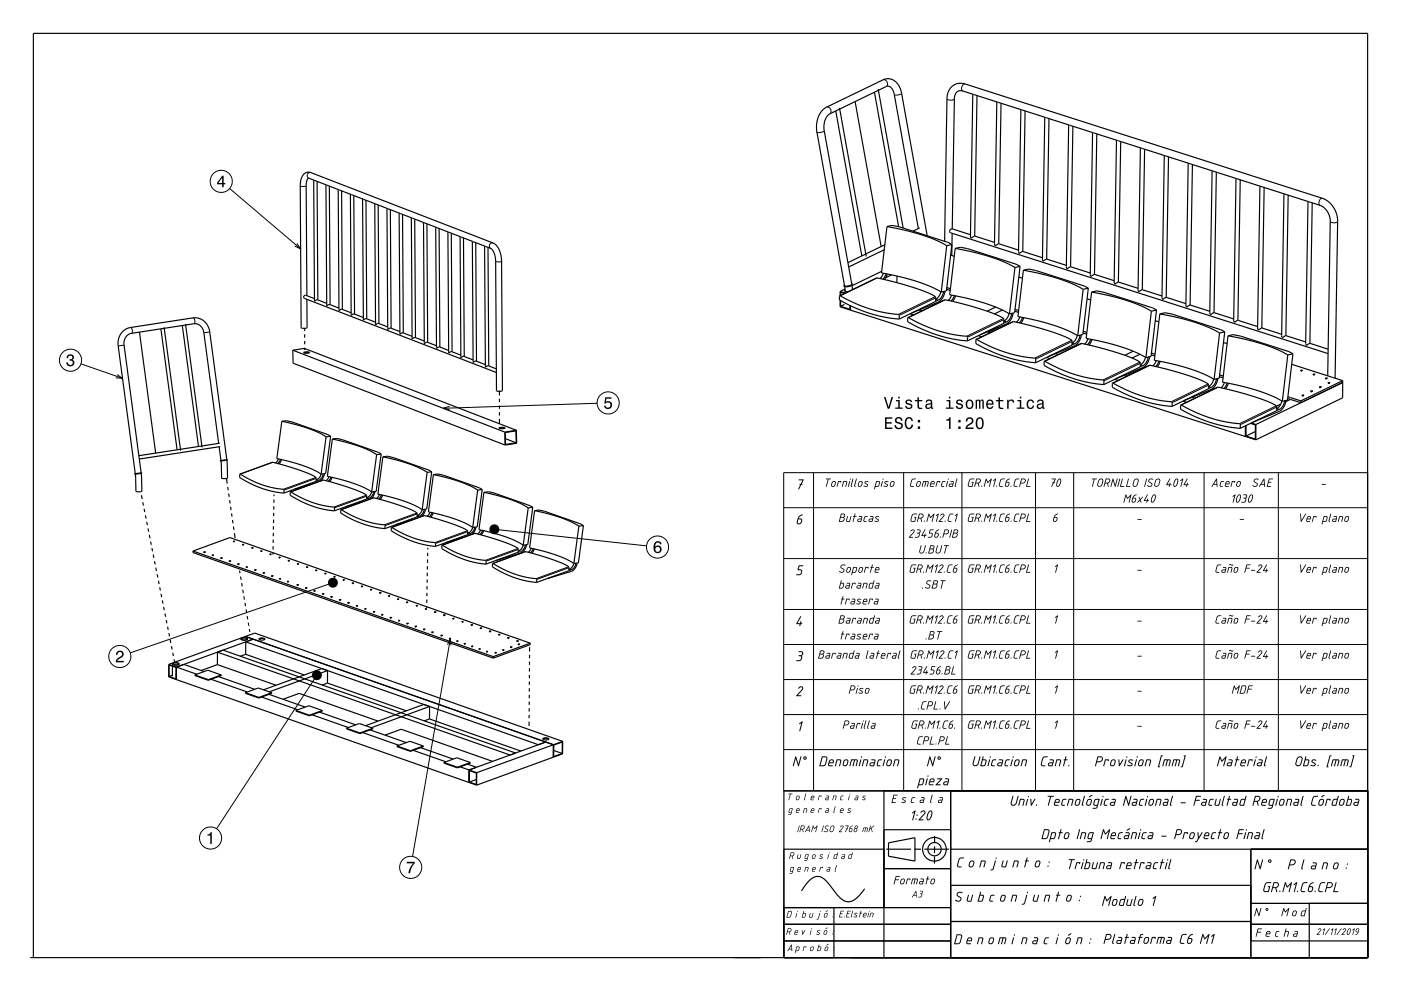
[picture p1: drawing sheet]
<svg xmlns="http://www.w3.org/2000/svg" width="420mm" height="297mm" viewBox="0 0 420 297" stroke-linecap="round" stroke-linejoin="round" font-family="sans-serif">
<g fill="none" stroke="#000" stroke-width=".35">
<path d="M250.6 33.3l7.8 43.4M251.7 32.3l8 44.5M256.4 30.4l7.8 43.5M262.2 27.6l7.2 40.3M263.3 26.7l7.5 41.6M291.6 28.2l-.7 42.5 .3 .7 1-.7M291.7 28.2l21.5 6.9M291.7 28.2l-3.3-1-1 .1a2.33 2.33 0 0 0-1.3 2.3l-.6 39M292.9 28.6l-.7 42.1M298.8 30.5l-.7 42.5 .3 .7 1-.7M300.1 30.9l-.7 42.1M306 32.8l-.6 43a.36 .36 0 0 0 .4 .1 .36 .36 0 0 0 .3-.3l.5-.3"/>
<path d="M307.3 33.2l-.7 42.2M313.2 35.1l-.7 42.6 .2 .6 1.1-.7M313.2 35.1l21.5 6.9M314.5 35.5l-.7 42.1M320.4 37.4l-.7 42.5 .2 .7 1-.7M321.6 37.8l-.7 42.1M327.5 39.7l-.6 42.8a.29 .29 0 0 0 .2 .3 .29 .29 0 0 0 .3-.2l.7-.4M94 54l.3 36.1v.2l.9-.5 2.7 1.1M94 54l3.7 1.4M94 54l-1.6-.6-.4 .7-.2 1.2 .2 33.3M95.1 54.4l.2 35.5M97.7 55.4l3.7 1.4"/>
<path d="M97.7 55.4l.3 36.1v.2l.8-.4 2.8 1M98.7 55.8l.3 35.5M101.4 56.8l3.6 1.4M101.4 56.8l.2 36.1 .1 .2 .8-.4 2.8 1M102.4 57.2l.2 35.5M103.9 55.9h.1M105 58.2h.1M105 58.2l.3 36.1v.2l.9-.4 2.7 1.1M105.1 58.2l3.6 1.4M106.1 58.6l.2 35.5M108.7 59.6l3.7 1.4M108.7 59.6l.2 36.1 .1 .3 .8-.5 2.8 1.1"/>
<path d="M328.8 40.1l-.7 42.1M334.7 42l-.7 42.7 .2 .5 1.1-.7 5.9 1.9M334.7 42l7.2 2.3M336 42.4l-.7 42.1M341.9 44.3l-.7 42.5 .2 .7 1-.7M341.9 44.3l28.7 9.2M343.1 44.7l-.7 42.1M349 46.6l-.7 42.6 .3 .6 1-.7M350.3 47l-.7 42.1M356.2 48.9l-.7 42.5 .2 .7 1.1-.7M357.5 49.3l-.7 42.1M363.4 51.2l-.7 42.5 .2 .6 1-.6"/>
<path d="M364.6 51.6l-.6 42.1M370.5 53.5l-.7 42.5 .3 .6 1-.6M370.6 53.5l7.1 2.3M371.8 53.9l-.7 42.1M374.7 54.8h.1M377.7 55.8l-.7 42.5 .2 .6 1.1-.6M377.7 55.8l7.2 2.3M379 56.2l-.7 42.1M384.9 58.1l-.7 42.5 .3 .6 1-.6 5.9 1.9M384.9 58.1l7.2 2.3M386.2 58.5l-.7 42.1M109.7 60l.2 35.5"/>
<path d="M112.4 61l3.6 1.4M112.4 61l.2 36.1a.26 .26 0 0 0 .3 .2 .26 .26 0 0 0 .2-.3l.4-.1 2.7 1.1M113.4 61.4l.2 35.6M116 62.4l3.7 1.5M116 62.4l.2 36.1a.26 .26 0 0 0 .3 .2 .26 .26 0 0 0 .2-.3l.5-.1 2.7 1.1M117 62.8l.3 35.6M119.7 63.9h.1M119.7 63.9l.2 36 .1 .3 .8-.5 2.7 1.1M119.7 63.9l3.6 1.4M120.7 64.3l.2 35.5M123.3 65.3l3.7 1.4M123.3 65.3l.2 36.1 .1 .2 .8-.5 2.8 1.1"/>
<path d="M124.3 65.7l.3 35.5M127 66.7l3.6 1.4M127 66.7l.2 36.1 .1 .2 .8-.4 2.7 1M128 67.1l.2 35.5M131.6 68.5l.3 35.5M134.3 69.5l3.6 1.4M134.3 69.5l-3.7-1.4 .3 36.1v.2l.8-.4 2.8 1M134.3 69.5l.2 36a.26 .26 0 0 0 .3 .2 .26 .26 0 0 0 .2-.2l.5-.1M135.3 69.9l.2 35.5M136.4 70.3h.1M137.9 70.9l3.7 1.4M137.9 70.9l.3 36.1v.2l.8-.4 2.8 1.1"/>
<path d="M138.9 71.3l.3 35.5M141.6 72.3l3.7 1.4M141.6 72.3l.2 36.1 .1 .3 .8-.5 2.8 1.1M142.6 72.7l.3 35.6M145.3 73.7l2.3 1.1 .6 1.1 .3 1.6 .3 39.6 1.6 .1 .2-.1-.2-39.1-.3-1.8-.5-1.4-.8-1.2-.8-.7-54.8-21.2h-1.2l-.8 .4-.6 .8-.6 2.6 .3 42.7 .4 .2 1.4-.2-.1-8.5M145.3 73.7l.2 36.1 .1 .3 .8-.5 2.4 .9M146.3 74.1l.2 35.6M265.1 74.9l-10.7 5.1M265.3 73.4l-11.1 5.3M265.9 67.9l-1.6 13.9a53.7 53.7 0 0 1 17.9 5.7M265.9 67.9a5.7 5.7 0 0 1 3.7 .1l14.6 4.6 1.2 .7M265.9 67.9a53.7 53.7 0 0 1 17.9 5.7"/>
<path d="M275.3 68.5l-7.2-40.1-.8-1.9-.8-.7-.8 .1-16.9 8.2a5.1 5.1 0 0 0-1.7 5.1l8.3 46.1-1.1 .4h-1.1M275.5 69.8l.1 .1M275.7 68.3l-2 1M278 70.7l-7.7-42.7-.5-1.7-.7-1.2-.9-.8-1-.5-1-.2-1.1 .2-17.3 8.3a7.2 7.2 0 0 0-2.9 7.5l8.3 46.1M283.2 72.3l.7-42.7a4.1 4.1 0 0 1 5.4-4.4l107.1 34.2a7.4 7.4 0 0 1 4.6 7l-.8 46.9M283.8 73.6l-1.6 13.9M285 76.5l1.1 .3M285.4 73.3l-1.7 13.9-1.5 .3M285.4 73.3l-1.6 .3M285.4 69.9l-.1 6.7M286.4 74.4l-1.7 13.9a53.7 53.7 0 0 1 17.9 5.8M286.4 74.4a5.7 5.7 0 0 1 3.7 .1l14.5 4.7 1.2 .6"/>
<path d="M286.4 74.4a53.5 53.5 0 0 1 17.9 5.8M290.9 70.3l-5.5-1.7-.4 .1a.57 .57 0 0 0-.3 .5 .57 .57 0 0 0 .3 .6l27.3 8.7M292.2 70.7l5.9 1.9M299.4 73l6 2M305.8 79.8l-1.6 13.9-1.6 .4M305.8 79.8l-1.5 .4M306.6 75.3l5.9 1.9M312.3 78.5h.1M312.3 78.5l85.8 27.5M313.8 77.6l5.9 1.9M320.9 79.9l6 1.9M392.1 60.4l-.7 42.6 .3 .5 1-.6 5.5 1.7"/>
<path d="M392.1 60.4l3.6 1.1a5.2 5.2 0 0 1 3.1 4.8l-.8 46.3M393.4 60.8l-.7 42.1M41.8 99.5l4.9 36.3M48.2 98.5l4.9 36.3M49.2 98.1l4.9 37M54.7 97.6l4.8 36.2M55.6 97.1l5 37M91.3 98.5v.7M94.3 89.5l-2.6-1-.7 .4 .3 .6 57.5 22.1M105.3 94.8h.1M251.8 88.6l-.1 1.3 6.4 3.1 5.8 1.8 5.7 .8M251.8 88.6l11.1-5.3 5.2 1.2 5.8 1.7 4.3 1.6 2.2 1.1 .1 1.4-10.9 5.3"/>
<path d="M251.8 88.6l4.5 2.3 4.4 1.7 4.3 1.1 4.4 .5 .2 .3v1.1M251.9 90l-.1 1.9 3.2 1M251.9 87.3v1.3M251.9 87.3l1.5 .5M252 90.1v1.7M253.2 91.2l-1.2 .6M253.2 87.9l-1.2-.3v.9M253.2 85.7h.1M253.2 85.9l.1 1.2M253.3 86.6l-1.4 .7M253.3 86.8v.4l.8 .3M253.3 86.9a.57 .57 0 0 0 .9 .6"/>
<path d="M254.8 91.6v1.1l-2.8-.9M255 92.9l118.4 37.9M255 91.6v1.3M255.3 85a.32 .32 0 0 1 .3 .5 .32 .32 0 0 1-.5 .2l-1.7 .2-.4-.1 .1-.4M255.4 85.5l.1 1.3M264.3 81.3l-8.9 4.3M264.8 81.9l-1 1.6M265.6 82l-.9 1.7M266 82.1l-.8 1.7M267.3 82.4l-1.8 .8M268.9 82.7v2M272.2 95.2l-.1 1.2 6.7 3.2 5.8 1.8 5.4 .8"/>
<path d="M272.2 95.2l11.1-5.4 10.7 2.8 4.5 1.6 2.4 1.3v1.4l-10.9 5.3M272.2 95.2l4.8 2.4 4.2 1.5 4.5 1.2 4.1 .5 .2 .2v1.2M272.8 94.1l1.1 .3M275.5 92.9l.9 .3M280.5 89.7h.1M281.7 90.3l.3 .1M282 87.5v.1a3.1 3.1 0 0 1-1.5 2.1M282.9 87.4l-.1 .4a3.1 3.1 0 0 1-1.5 2.1l-.8 .4M283.3 87.3l-.1 .6a3.9 3.9 0 0 1-2 2.7l-7.9 3.2M283.3 87.3h.1M283.8 86.7l1.1 .4M283.8 86.2l1.1 .3"/>
<path d="M285.3 88.4l-1 1.6M286.1 88.6l-1 1.6M286.5 88.7l-.9 1.6M296 99.4l.8 .3M298.5 92l-2.6 1.3M299.4 98l-3.1 1.5M300.5 92.9l-2.4 1.2M302.1 96.8l.4 .2M302.5 94v.1a3.1 3.1 0 0 1-1.6 2.1M303.3 93.9l-.1 .5a3.2 3.2 0 0 1-1.5 2.1l-.8 .3M303.3 93.9h.1M303.7 93.9l-.1 .5a3.9 3.9 0 0 1-1.9 2.7l-7.9 3.2"/>
<path d="M303.7 93.8v.1M304.2 93.3l1.1 .3M304.3 80.2l-1.7 13.9M304.3 92.7l1.1 .4M305.4 83l1.1 .4M305.7 95l-1 1.6M306.5 95.1l-.9 1.7M306.8 81l-1.6 13.9a53.5 53.5 0 0 1 17.9 5.7M306.8 81a5.7 5.7 0 0 1 3.7 .1l14.6 4.6 1.2 .7M306.8 81a53.6 53.6 0 0 1 17.9 5.7M306.9 95.2l-.9 1.7M324.7 99.8l1.1 .4"/>
<path d="M324.7 86.7l-1.6 13.9M324.7 99.3l1.1 .3M325.9 89.6l1.1 .3M326.3 86.4l-1.7 13.9-1.5 .3M326.3 86.4l-1.6 .3M327.3 87.5l-1.7 13.9a53.7 53.7 0 0 1 17.9 5.8M327.3 87.5a5.7 5.7 0 0 1 3.7 .1l14.5 4.7 1.2 .6M327.3 87.5a53.7 53.7 0 0 1 17.9 5.8M328.1 82.2l5.9 1.9M342.4 86.8l6 1.9M345.2 93.3l-1.7 13.9M346.3 96.1l1.1 .3"/>
<path d="M346.7 92.9l-1.6 13.9-1.6 .4M346.7 92.9l-1.5 .4M347.7 94.1l-1.6 13.9a53.5 53.5 0 0 1 17.9 5.7M347.7 94.1a5.7 5.7 0 0 1 3.7 .1l14.6 4.6 1.2 .7M347.7 94.1a53.5 53.5 0 0 1 17.9 5.7M349.6 89.1l5.9 1.9M356.8 91.4l5.9 1.9M363.9 93.7l6 1.9M365.6 99.8l-1.6 13.9M367.2 99.5l-1.7 13.9-1.5 .3M367.2 99.5l-1.6 .3M371.1 96l5.9 1.9"/>
<path d="M378.3 98.3l5.9 1.9M87.8 105l3.5-.6 63.5 24.6M87.8 105l63.5 24.5M87.8 105l.1 3.8 63.5 24.6M91 105.7l.1 .1M91 105.6h.1M91 105.6l.9-.1 .9 .1-.7 .3-1-.1M91.1 105.7v.1M91.3 100.2v1M91.3 102.2v1M91.3 104.2v.7M92.7 105.7l-1.6 .1"/>
<path d="M135.5 105.4l2.7 1M149.7 117.1v1.4M149.7 119.5v1M292.7 101.7l-.1 1.3 6.4 3.1 5.8 1.8 5.7 .8M292.7 101.7l11.1-5.3 5.8 1.3 5.3 1.6 4.3 1.6 2.1 1.1 .1 1.4-10.9 5.3M292.7 101.7l5.1 2.5 4.1 1.5 4 1 4.4 .6 .2 1.4M293.3 100.6l1 .3M313.1 108.3l-.1 1.2 6.7 3.2 5.5 1.7 5.7 .9M313.1 108.3l11.1-5.4 5 1.2 6.2 1.8 4 1.4 2.4 1.3v1.4l-10.9 5.3M313.1 108.3l4.8 2.3 4.2 1.6 4.5 1.1 4.1 .6 .2 .3v1.1M313.7 107.1l1.1 .4M316.4 106l.9 .2"/>
<path d="M322.6 103.4l.3 .1M322.9 100.5v.2a3.2 3.2 0 0 1-1.5 2.1M323.8 100.5l-.1 .4a3.1 3.1 0 0 1-1.5 2.1l-.8 .4M324.2 100.4l-.1 .6a3.9 3.9 0 0 1-2 2.6l-7.9 3.3M326.2 101.5l-1 1.6M327 101.7l-1 1.6M327.4 101.7l-.9 1.7M333.6 114.8l-.1 1.3 6.7 3.2 5.7 1.7 5.5 .8M333.6 114.8l11.1-5.3 9.5 2.4 7 2.6a1.1 1.1 0 0 1 1.1 .8v1.2l-10.9 5.3M333.6 114.8l4.5 2.3 4.4 1.6 4.3 1.1 4.4 .6 .2 .3v1.1M334.2 113.7l1 .3M336.9 112.5l.8 .3"/>
<path d="M339.7 105.3l-2.5 1.2M341.7 106.2l-2.3 1.1M341.8 109.3h.1M343.4 110l-5.8 2.8M343.4 107.1v.1a3.1 3.1 0 0 1-1.6 2.1M344.2 107l-.1 .4a3.1 3.1 0 0 1-1.5 2.2l-.8 .3M344.2 107h.1M344.6 106.9l-.1 .6a3.9 3.9 0 0 1-1.9 2.7l-7.9 3.2M345.1 106.3l1.1 .4M345.2 105.8l1.1 .4M346.6 108.1l-1 1.6M347.4 108.2l-.9 1.6"/>
<path d="M347.8 108.3l-.9 1.7M357.3 119.1l.9 .2M363.5 116.5l.4 .1M363.8 113.6v.1a3.2 3.2 0 0 1-1.5 2.2M364.7 113.6l-.1 .4a3.2 3.2 0 0 1-1.5 2.1l-.8 .3M364.7 113.5v.1M365.1 113.5l-.1 .6a3.9 3.9 0 0 1-2 2.6l-7.9 3.3M365.1 113.5h.1M365.6 112.9l1.1 .3M365.6 112.4l1.1 .3M366.8 102.6l1.1 .4M367.1 114.6l-1.1 1.6"/>
<path d="M367.9 114.8l-1 1.6M368.1 100.6l-1.6 13.9a53.7 53.7 0 0 1 17.9 5.8M368.1 100.6a53.6 53.6 0 0 1 18 5.8M368.1 100.6a5.7 5.7 0 0 1 3.8 .1l14.5 4.7 1.2 .6M368.3 114.9l-.9 1.6M386 119.4l4 1.3v-.6M386.1 106.4l-1.7 13.9M386.1 118.9l3.9 1.2M386.9 119.7l-1.4 .7M387.2 109.2l15.3 4.9M387.6 106l-1.6 13.9-1.6 .4M387.6 106l-1.5 .4"/>
<path d="M390 111l.1 .1M390 111l.1 .2M390 110.9v.1M390 111.2h.1M390.1 110.9h.2M390.1 110.9h-.1M390.1 111.1v.1M390.3 111.2h-.1M390.3 110.9l.1 .1M390.3 110.9h.1M390.3 111.1h-.2M390.3 111.2h-.2"/>
<path d="M390.3 111.1v.1M390.4 111l-.1 .1M390.4 111l-.1 .2M390.4 118.5l.1 .1M390.4 118.5l.1 .2M390.4 118.4v.1M390.4 118.6l.1 .1M390.4 118.4h.3M390.4 118.4h.1M390.5 118.4h-.1M390.5 118.4h.2M390.5 118.6v.1"/>
<path d="M390.7 118.7h-.2M390.7 118.4l.1 .1M390.7 118.5l-.2 .1M390.7 118.6l-.2 .1M390.7 118.5v.1M390.8 118.5h-.1M390.8 118.5l-.1 .1M393 117.3h.1M393 117.3l.1 .1M393 117.2v.1M393 117.4h.1M393 117.2h.3"/>
<path d="M393 117.2h.1M393.1 117.3v.1M393.3 117.4h-.2M393.3 117.2h.1M393.3 117.3h-.2M393.4 117.3l-.3 .1M393.4 117.2l-.1 .1M393.4 117.2v.1M393.7 112.2l.1 .1M393.7 112.2l.1 .2M393.7 112.1v.1M393.7 112.3l.1 .1"/>
<path d="M393.8 112.1h.2M393.8 112.1h-.1M393.8 112.1h.1M393.8 112.3v.1M394 112.4h-.1M394 112.1l.1 .1M394 112.2l-.2 .1M394 112.3l-.2 .1M394 112.2v.1M394.1 112.2h-.1M394.1 112.2l-.1 .1M395.6 116l.1 .1"/>
<path d="M395.6 116l.1 .2M395.6 115.9v.1M395.6 116.1l.1 .1M395.6 115.9h.1M395.7 115.9h.2M395.7 116.1v.1M395.9 116.1l-.1 .1M395.9 115.9h.1M395.9 116l-.2 .1M395.9 116.1l-.2 .1M396 115.9l-.1 .1M396 116l-.1 .1"/>
<path d="M396 115.9l-.1 .2M397.4 113.4l.1 .1M397.4 113.4l.1 .2M397.4 113.3v.1M397.4 113.5l.1 .1M397.5 113.3h-.1M397.5 113.3h.2M397.5 113.5v.1M397.7 113.5l-.1 .1M397.7 113.3l.1 .1M397.7 113.4l-.2 .1M397.7 113.5l-.2 .1"/>
<path d="M397.7 113.4v.1M397.8 113.4h-.1M397.8 113.4l-.1 .1M398.2 114.7l.1 .1M398.2 114.7l.1 .2M398.2 114.7h.1M398.2 114.9h.1M398.3 114.7h.2M398.3 114.6v.1M398.3 114.6l.2 .1M398.3 114.8v.1M398.5 114.9h-.1"/>
<path d="M398.5 114.7h.1M398.5 114.8h-.2M398.5 114.9h-.2M398.5 114.8v.1M398.6 114.7l-.1 .1M398.6 114.7l-.1 .2M402.5 114.6v4.6l-26 12.6M402.5 114.6l-26 12.6M402.5 114.1l-12.5 6M402.5 114.1v.5M65.6 132.9l-4.5-33.3-.7-1.7-1-.7-1.2-.2-19.3 3-.7 .5-.6 .7-.4 1v1l5.1 38.5M65.7 133.9l.5 4.1"/>
<path d="M65.9 132.8l-24.3 3.8M66 133.8l-24.2 3.8M66.2 138h.1M66.2 138l-.1 .1h.1M66.2 138v.1M66.3 138.1h-.1M68 137.7l.2 .2-2 .2 1.9-.4M68 137.7l-5.2-38.7-.7-1.6-1.1-1.3-1.5-.7-1.6-.1-19.3 3-1.8 1-1.1 1.8-.3 1.2v1.3l5.1 38.3M68 137.9l.2 5.3-.5 .2-1.3-.1-.1-5.2M83.5 137.5l-.9 1.2M84.1 137.7l-.9 1.2M84.4 137.7l-.7 1.3"/>
<path d="M84.5 126.3l-1.5 11.1 7.9 2.2 2.9 1.1 2.5 1.4M84.5 126.3a5.3 5.3 0 0 1 3 .2l10.8 3.8 .8 .4M84.5 126.3l4.6 1.1 3.8 1.1 2.8 1.2 2.1 1.2M97.8 130.9l-1.5 11.2M99.1 130.7l-1.5 11.2-1.3 .2M99.1 130.7l-1.3 .2M99.6 131.6l-1.5 11.2 7.9 2.1 3.3 1.3 2.1 1.2M99.6 131.6a5.3 5.3 0 0 1 3.1 .2l10.8 3.8 .8 .5M99.6 131.6l7.9 2.1 3.3 1.3 2.1 1.2M112.9 136.2l-1.5 11.2M114.3 136.1l-1.5 11.1-1.4 .2M114.3 136.1l-1.4 .1"/>
<path d="M114.8 136.9l-1.5 11.2 7.9 2.1 2.9 1.2 2.5 1.3M114.8 136.9a5.3 5.3 0 0 1 3 .2l10.8 3.8 .8 .5M114.8 136.9l7.9 2.1 2.9 1.2 2.5 1.4M149.7 128.2l1.1-.1 .6 .2-1.1 .2zM149.7 121.5v1M149.7 123.5v1M149.7 125.5v1.5M151.3 128.3l-1.6 .1M151.3 129.5l.1 3.9M151.5 129.6l3.2-.5v3.6l-3.2 .5zM151.5 131.5l3.2 1.2M154.8 129l.1 3.8-3.5 .6"/>
<path d="M154.8 129l-3.5 .5M354 121.4l4.6 2.2 4.4 1.7 4.5 1.2 4.2 .5 .1 1.4M354 121.4l-.1 1.2 6.4 3.1 5.8 1.8 5.7 .9M354 121.4l11.1-5.4 5.2 1.2 5.8 1.7 4.6 1.7 2 1.1v1.4l-10.9 5.3M354.6 120.2l1.1 .4M373.4 130.8l3.1 1M373.4 127.6v3.2M373.5 127.5v3.2M374.9 126.9l1.5 .5-.1 4.2-2.8-.9M375.1 126.8l1.4 .4M376.3 129.3l-2.8 1.4M376.5 127.2v4.6"/>
<path d="M384 121.1l-1.3 .6M384.3 120.2v.1a3.1 3.1 0 0 1-1.6 2.1M385.1 120.1l-.1 .5a3.1 3.1 0 0 1-1.5 2.1l-.8 .3M385.1 120.1h.1M385.5 120l-.1 .6a3.9 3.9 0 0 1-1.9 2.7l-7.9 3.2M42.3 141.7h.1M42.3 141.7l.2 .1-2.1 .3 .1-.2M42.3 141.9l.2 5.3-.4 .2-1.3-.2-.2-5.1M42.4 141.7l-1.9 .2M42.4 148.4l.2 1.1M42.8 150.5l.2 1M43.2 152.5l.2 1"/>
<path d="M43.6 154.4l.2 1M44 156.4l.2 1M44.4 158.4l.2 .9M67.9 143.5l.2 1.5M68.3 145.9l.1 1M68.5 147.9l.2 1M68.8 149.9l.2 1M69.1 151.9l.2 1M69.4 153.9l.2 .9M69.7 155.8l.1 1M70 157.8l.1 1M70.3 159.8l.2 1.4"/>
<path d="M71.9 142.1v1l4.5 2.4 4.3 1.5 4.4 .8M71.9 142.1l9.8-3.6 8.6 2.6 2.8 1.1 1.6 .9 .1 1.2-9.7 3.5M71.9 142.1l3.8 2 3 1.2 3.2 .9 3.1 .4 .1 1.2M81.9 159.7v1M82 157.7v1M82 155.7v1M82.1 153.7l-.1 1M82.1 151.7v1M82.1 149.7v1M82.2 148.2l-.1 .5M87.1 147.4l-.1 1 4.5 2.5 4.5 1.5 4.3 .7M87.1 147.4l9.8-3.5 8.1 2.3 3.4 1.3 1.5 1v1.1l-9.6 3.5"/>
<path d="M87.1 147.4l3.6 1.9 3.2 1.4 3 .8 3.2 .5 .2 1.1M93.5 145.1l-5.2 1.5M96.3 142.1l-.6 1.1-.9 .6M96.9 142l-.8 1.6-1.3 .6M96.9 142h.1M97.3 142l-.4 1.1-.8 1M98.6 142.9l-.9 1.2M99.2 143l-.8 1.2M99.6 143.1l-.8 1.2M102.2 152.7l-.1 1.1 4.8 2.5 4.3 1.4 4.2 .7M102.2 152.7l9.8-3.5 8.4 2.5 3.2 1.2 1.4 .9 .1 1.1-9.7 3.5M102.2 152.7l3.2 1.8 3.4 1.4 3.2 .9 3.3 .5 .1 1.1"/>
<path d="M108.6 150.4l-5.1 1.5M111.4 147.4l-.6 1.2-.9 .6M112 147.4l-.7 1.5-1.4 .6M112 147.3v.1M112.4 147.3l-.4 1.1-.7 1M113.8 148.2l-.9 1.2M114.4 148.3l-.9 1.3M114.7 148.4l-.7 1.3M117.4 158.1l-.1 1 4.5 2.4 4.3 1.5 4.5 .7M117.4 158.1l9.8-3.6 8.5 2.5 3 1.2 1.5 .9v1.1l-9.6 3.5M117.4 158.1l3.6 1.9 3 1.2 3.4 1 3 .4 .2 1.1M123.8 155.7l-5.2 1.6"/>
<path d="M126.6 152.7l-.7 1.2-.8 .6M127.2 152.7l-.7 1.4-1.4 .8M127.2 152.7h.1M127.6 152.6l-.4 1.2-.8 1M128.1 141.6l-1.5 11.1M128.9 153.5l-.9 1.2M129.4 141.4l-1.5 11.2-1.3 .1M129.4 141.4l-1.3 .2M129.5 153.6l-.8 1.3M129.9 153.7l-.8 1.3M129.9 142.2l-1.5 11.2 7.9 2.1 3 1.2 2.4 1.4M129.9 142.2a5.2 5.2 0 0 1 3.1 .2l10.8 3.8 .8 .5"/>
<path d="M129.9 142.2l4.6 1.1 3.8 1.2 2.8 1.2 2.1 1.2M141.7 158.1l-.6 1.2-.9 .5M142.3 158l-.7 1.5-1.4 .7M142.3 158h.1M142.7 157.9l-.4 1.2-.7 1M143.2 146.9l-1.5 11.2M144.1 158.8l-.9 1.2M144.6 146.7l-1.5 11.2-1.4 .2M144.6 146.7l-1.4 .2M144.7 159l-.9 1.2M145 159l-.7 1.3M145.1 147.6l-1.5 11.1 7.9 2.2 2.9 1.1 2.5 1.4"/>
<path d="M145.1 147.6a5.3 5.3 0 0 1 3 .2l10.8 3.7 .8 .5M145.1 147.6l4.6 1.1 3.8 1.1 2.8 1.2 2.1 1.2M158.4 152.2l-1.5 11.2M159.7 152l-1.5 11.2-1.3 .2M159.7 152l-1.3 .2M160.3 153l-1.5 11.2 7.9 2.1 2.9 1.2 2.4 1.4M160.3 153a5.3 5.3 0 0 1 3 .2l10.8 3.8 .8 .5M160.3 153l7.9 2.2 2.9 1.1 2.4 1.4M173.5 157.7l-1.5 11.2M174.9 157.5l-1.5 11.2-1.4 .2M174.9 157.5l-1.4 .2M44.8 160.3l.2 1"/>
<path d="M45.2 162.3l.1 1M45.5 164.2l.2 1M45.9 166.2l.2 1M46.3 168.2l.2 1M46.7 170.1l.2 1M47.1 172.1l.2 1M47.5 174.1l.2 .9M47.9 176l.2 1M48.3 178l.2 1M48.7 179.9l.2 1M57.9 165.1l-.1 .5 90.1 31.6M57.9 165.1l90 31.7"/>
<path d="M57.9 165.1l11-4 90.1 31.7M61.1 165.5h.1M61.1 165.5l.1 .1M61.1 165.4v.1M61.2 165.4h-.1M61.2 165.6h.1M61.2 165.4h.2M61.2 165.4h.1M61.2 165.5v.1M61.4 165.6h-.2M61.4 165.4h.1M61.4 165.5h-.2"/>
<path d="M61.4 165.5v.1M61.4 165.5h.1M61.4 165.4v.1M61.4 165.4v.2M63.7 166.4h.1M63.7 166.4l.1 .1M63.7 166.3v.1M63.7 166.3h.1M63.7 166.5h.1M63.7 166.3h.2M63.8 166.4v.1M63.9 166.5h-.1"/>
<path d="M63.9 166.3h.1M63.9 166.4h-.1M63.9 166.4h.1M64 166.4l-.1 .1M64 166.3l-.1 .1M64 166.3v.1M66.2 167.3h.1M66.2 167.3l.1 .1M66.2 167.2v.1M66.2 167.4h.1M66.2 167.2h.3M66.2 167.2h.1"/>
<path d="M66.3 167.4h.1M66.3 167.3v.1M66.4 167.4h-.1M66.5 167.2h.1M66.5 167.3h-.2M66.5 167.4h-.2M66.5 167.2v.1M66.5 167.3v.1M66.5 167.2v.2M68.7 168.2h.1M68.7 168.2l.1 .1M68.8 168.1l-.1 .1"/>
<path d="M68.8 168.3h.1M68.8 168.1h.2M68.8 168.1h.1M68.8 168.2v.1M69 168.3h-.1M69 168.1h.1M69 168.2h-.2M69 168.3h-.2M69 168.1v.1M69 168.2v.1M69 168.1v.2M70 162.3l.1 .1"/>
<path d="M70 162.2l.1 .1M70 162.2v.1M70 162.2h.1M70 162.2h.2M70.1 162.3v.1M70.2 162.4h-.1M70.2 162.2h.1M70.3 162.3h-.2M70.3 162.3l-.1 .1M70.3 162.2v.1M70.3 162.2l-.1 .2M71.3 169l.1 .1"/>
<path d="M71.3 169l.1 .2M71.3 169h.1M71.3 169h.2M71.3 169.2h.1M71.4 169.1v.1M71.5 169.2h-.1M71.5 169h.1M71.5 169.1h-.1M71.5 169.1l-.1 .1M71.6 169l-.1 .1M71.6 169h.1M71.6 169.1h-.1"/>
<path d="M71.8 171l.2 .8M72.1 172.8l.2 1M72.4 174.8l.2 1M72.7 163.2h.1M72.7 163.2l.1 .1M72.8 163.2h-.1M72.8 163.3h.1M72.8 163.1h.2M72.8 163.1v.1M72.8 176.7l.1 1M72.8 163.2v.1M73 163.3h-.2"/>
<path d="M73 163.1h.1M73 163.2h.1M73 163.2h-.2M73 163.3h.1M73 163.2v.1M73.1 178.7l.2 1M73.8 170l.1 .1M73.8 169.9l.1 .1M73.8 169.9v.1M73.8 169.9h.1M73.9 170h.1M73.9 169.9h.2"/>
<path d="M73.9 169.9h-.1M73.9 170v.1M74.1 170l-.2 .1M74.1 169.9h.1M74.1 170h-.2M74.1 170h.1M74.1 169.9v.1M75.5 164.2h.1M75.5 164.2l.1 .1M75.5 164.1v.1M75.6 164.3h.1M75.6 164.1h.2"/>
<path d="M75.6 164.1h-.1M75.6 164.2v.1M75.8 164.3h-.2M75.8 164.1h.1M75.8 164.1v.1M75.8 164.2h-.2M75.8 164.2v.1M75.8 164.2h.1M76.3 170.8l.2 .1M76.3 170.8l.2 .2M76.4 170.8h.1M76.4 170.9h.1"/>
<path d="M76.4 170.8h.2M76.5 170.9v.1M76.6 170.9h-.1M76.6 170.8h.1M76.6 170.9l-.1 .1M76.6 170.9h.1M76.6 170.8v.1M76.7 170.8l-.1 .1M78.2 165.1l.1 .1M78.2 165.1l.1 .2M78.2 165.1h.1M78.2 165.2l.1 .1"/>
<path d="M78.3 165.1h.2M78.3 165.1h-.1M78.3 165.2v.1M78.4 165.2l-.1 .1M78.5 165.1h.1M78.5 165.2l-.2 .1M78.5 165.2h.1M78.5 165.1l-.2 .1M78.5 165.1v.1M78.9 171.7l.1 .1M78.9 171.7h.1M78.9 171.8h.1"/>
<path d="M78.9 171.7h.2M79 171.8h.1M79.1 171.8h-.1M79.1 171.7h.1M79.2 171.7l-.2 .1M79.2 171.8h-.2M79.2 171.7v.1M79.2 171.7h.1M80.9 166.1h.2M80.9 166.1l.2 .1M81 166.2h.1M81 166l-.1 .1"/>
<path d="M81 166h.2M81.1 166.1v.1M81.2 166.2h-.1M81.2 166l.1 .1M81.2 166.1h-.1M81.3 166.2h-.2M81.3 166.1h-.1M81.3 166.1v.1M81.4 172.6l.1 .1M81.5 172.6h-.1M81.5 172.7h.1M81.5 172.6h.2"/>
<path d="M81.5 172.6h.1M81.7 172.7h-.1M81.7 172.6h.1M81.7 172.6l-.2 .1M81.7 172.7h-.2M81.7 172.6v.1M81.8 165.7v.5M81.9 163.7v1M81.9 161.7v1M83.7 167.1l.1 .1M83.7 167.1h.1M83.7 167v.1"/>
<path d="M83.7 167.2h.1M83.7 167h.2M83.7 167h.1M83.8 173.4l.1 .1M83.8 173.4l.1 .2M83.8 167.1v.1M83.8 173.4h.1M83.8 173.4h.3M83.9 173.6h.1M83.9 173.5v.1M83.9 167.2h-.1M83.9 167h.1"/>
<path d="M84 167.1h-.2M84 167.2h-.2M84 167.1v.1M84 167v.1M84 167v.2M84 173.6h-.1M84.1 173.4h.1M84.1 173.5h-.2M84.1 173.4v.1M84.1 173.5l-.2 .1M86.2 174.3h.1M86.2 174.3l.1 .1"/>
<path d="M86.2 174.2v.1M86.2 174.4h.1M86.2 174.2h.2M86.2 174.2h.1M86.3 174.3v.1M86.4 174.4h-.1M86.4 174.2h.1M86.4 168l.1 .1M86.4 174.3h-.1M86.4 174.3v.1M86.5 174.3h-.1M86.5 174.3h.1"/>
<path d="M86.5 168h-.1M86.5 174.2l-.1 .2M86.5 168.1h.1M86.5 168h.2M86.5 168h.1M86.7 168.1h-.2M86.7 168h.1M86.7 168.1h.1M86.7 168v.1M89 175.3h.2M89 175.3l.2 .1M89.1 175.2l-.1 .1"/>
<path d="M89.1 175.4h.1M89.1 175.2h.2M89.1 175.2h.1M89.1 175.4h.2M89.2 175.3v.1M89.2 169.1h.1M89.2 169h.1M89.2 169v.1M89.2 168.9v.1M89.2 168.9h.2M89.2 168.9h.1M89.3 169v.1"/>
<path d="M89.3 175.2l.1 .1M89.3 175.3h-.1M89.3 175.4h-.1M89.3 175.3h.1M89.4 175.3h-.1M89.4 175.3l-.1 .1M89.4 169.1h-.1M89.4 168.9h.1M89.4 168.9l.1 .1M89.4 169h-.1M89.4 169v.1M89.5 169h-.1"/>
<path d="M89.5 169l-.1 .1M91.6 176.2h.1M91.6 176.2l.1 .1M91.6 176.1v.1M91.6 176.1h.1M91.6 176.1h.2M91.7 176.3h.1M91.7 176.2v.1M91.8 176.3h-.1M91.8 176.1l.1 .1M91.9 176.2h-.2M91.9 176.3h-.2"/>
<path d="M91.9 176.2h.1M91.9 176.2v.1M91.9 170h.1M91.9 170l.1 .1M91.9 169.9v.1M92 170v.1M92 169.9h.2M92 169.9h-.1M92.1 170.1h-.1M92.2 169.9h.1M92.2 170h-.2M92.2 170.1h-.2"/>
<path d="M92.2 170v.1M92.2 169.9v.1M94.1 177.2h.1M94.1 177.1h.1M94.1 177.1v.1M94.1 177v.1M94.2 177h-.1M94.2 177.2h.1M94.2 177h.2M94.2 177h.1M94.2 177.1v.1M94.4 177.2h-.2"/>
<path d="M94.4 177h.1M94.4 177.1h-.2M94.4 177.1h.1M94.4 177v.1M94.4 177.1v.1M94.4 177v.2M94.7 170.9l.1 .1M94.7 170.9h.1M94.7 171h.1M94.7 170.9h.2M94.8 171h.1M94.9 171h-.1"/>
<path d="M94.9 170.9h.1M94.9 170.9l-.1 .1M95 171h-.2M95 170.9h-.1M95 170.9v.1M96.7 178h.1M96.7 178.1h.1M96.7 178v.1M96.7 177.9v.1M96.7 177.9h.1M96.7 177.9h.2M96.8 178v.1"/>
<path d="M96.9 178.1h-.1M96.9 177.9h.1M96.9 178h-.1M96.9 178v.1M97 178h-.1M97 178h.1M97 177.9l-.1 .2M97.4 171.9h.1M97.4 171.9l.1 .1M97.4 171.8v.1M97.4 172h.1M97.4 171.8h.2"/>
<path d="M97.4 171.8h.1M97.5 171.9v.1M97.6 172h-.1M97.6 171.8h.1M97.7 171.8h.1M97.7 171.9h-.2M97.7 172h-.2M97.7 171.9v.1M97.7 171.8v.1M97.7 171.8v.2M99.2 178.9h.1M99.2 178.9l.1 .1"/>
<path d="M99.2 178.8v.1M99.3 178.8h-.1M99.3 179h.1M99.3 178.8h.2M99.3 178.8h.1M99.3 178.9v.1M99.5 179h-.2M99.5 178.8h.1M99.5 178.9h-.2M99.5 178.9v.1M99.5 178.9h.1M99.5 178.8v.2"/>
<path d="M100.1 172.8l.1 .1M100.1 172.8l.1 .2M100.2 172.8h-.1M100.2 172.9v.1M100.2 172.8h.2M100.2 172.8h.1M100.4 173h-.1M100.4 172.8h.1M100.4 172.9h-.2M100.4 172.9l-.2 .1M100.4 172.8v.1M101.8 179.8h.1"/>
<path d="M101.8 179.8l.1 .1M101.8 179.7v.1M101.8 179.9h.1M101.8 179.7h.2M101.8 179.7h.1M101.9 179.8v.1M102 179.9h-.1M102 179.7h.1M102 179.8h-.1M102 179.8v.1M102 179.7v.1M102.1 179.7l-.1 .2"/>
<path d="M102.9 173.9h.1M102.9 173.8h.1M102.9 173.8v.1M102.9 173.7h.2M102.9 173.7v.1M103 173.8v.1M103.1 173.9h-.1M103.1 173.7h.1M103.1 173.7l.1 .1M103.1 173.8h-.1M103.1 173.8v.1M103.2 173.8h-.1"/>
<path d="M103.2 173.8l-.1 .1M105.6 174.8h.1M105.6 174.8l.1 .1M105.6 174.7v.1M105.7 174.9h.1M105.7 174.7h.2M105.7 174.7h-.1M105.7 174.8v.1M105.9 174.9h-.2M105.9 174.7h.1M105.9 174.7l-.2 .1M105.9 174.8v.1"/>
<path d="M105.9 174.7v.2M108.4 175.8l.1 .1M108.4 175.7l.1 .1M108.4 175.7v.1M108.4 175.7h.1M108.4 175.7h.2M108.5 175.8v.1M108.6 175.8l-.1 .1M108.6 175.7h.1M108.6 175.8h-.1M108.6 175.8h.1M108.7 175.7l-.1 .1"/>
<path d="M111.1 176.7h.1M111.1 176.7l.1 .1M111.1 176.6v.1M111.1 176.8h.1M111.1 176.6h.3M111.1 176.6h.1M111.2 176.7v.1M111.3 176.8h-.1M111.4 176.6h.1M111.4 176.6v.1M111.4 176.7h-.2M111.4 176.8h-.2"/>
<path d="M111.4 176.7h.1M111.4 176.7v.1M113.8 177.6l.1 .1M113.8 177.6l.1 .2M113.8 177.7l.1 .1M113.8 177.6h.1M113.8 177.6h.3M113.9 177.7v.1M114 177.8h-.1M114.1 177.6h.1M114.1 177.7h-.2M114.1 177.8h-.2"/>
<path d="M114.1 177.6v.1M114.1 177.7v.1M114.1 177.6v.2M116.5 178.6h.1M116.5 178.6l.1 .1M116.5 178.5v.1M116.5 178.7h.1M116.5 178.5h.3M116.5 178.5h.1M116.6 178.6v.1M116.7 178.7h-.1M116.8 178.5v.1"/>
<path d="M116.8 178.5h.1M116.8 178.7h-.2M116.8 178.6h-.2M116.8 178.6v.1M116.8 178.6h.1M119.2 179.5l.1 .1M119.2 179.5l.1 .2M119.2 179.5h.1M119.2 179.6l.1 .1M119.2 179.5h.3M119.3 179.6v.1M119.4 179.7h-.1"/>
<path d="M119.5 179.5h.1M119.5 179.6h-.2M119.5 179.7h-.2M119.5 179.6v.1M119.5 179.5v.1M119.5 179.5v.2M128 179.7l-.1 1M128 177.7v1M128 175.7v1M128.1 173.7l-.1 1M128.1 171.7v1M128.1 169.7v1"/>
<path d="M128.2 167.7v1M128.2 165.7v1M128.2 164.2v.5M132.5 163.4l-.1 1 4.6 2.4 4.3 1.5 4.4 .8M132.5 163.4l9.8-3.6 5.8 1.6 5.3 1.9 1.9 1.1 .1 1.2M132.5 163.4l3.8 2 3 1.2 3.2 .9 3.1 .4 .1 1.2M138.9 161.1l-5.1 1.5M147.7 168.9l-.1 1 4.8 2.5 4.3 1.5 4.2 .7M147.7 168.9l9.8-3.6 8.4 2.5 3.1 1.2 1.5 .9v1.1l-9.6 3.6M147.7 168.9l3.6 1.9 3 1.3 3.4 .9 3.1 .4 .1 1.2M156.9 163.4l-.7 1.2-.8 .5M157.5 163.3l-.5 1.2-.8 .7-10.5 3.9"/>
<path d="M157.5 163.3h.1M157.5 163.5h.1M157.8 163.3l-.5 1.4-1 1-7.4 2.2M159.3 164.3l-.9 1.2M159.9 164.4l-.9 1.3M160.2 164.5l-.8 1.3M172 168.9l-.6 1.2-.9 .5M172.7 168.8l-.8 1.5-1.4 .7M172.7 168.8h.1M173 168.8l-.5 1.4-1 1-7.4 2.2M173 168.7v.1M49.1 181.9l.2 1"/>
<path d="M49.4 183.9l.2 .9M49.8 185.8l.2 1M50.2 187.8l.2 1M50.6 199.1l25.8-9.4 92.3 32.5M50.6 199.1v3.8l2.3 .8M50.6 199.1l2.3 .8M50.6 189.7l.2 1M50.7 199.3l2.1 .7v3.5l-2.1-.8zM51 191.7l.2 1M51.4 193.7l.2 1M51.7 199.7v3M51.8 198.8l1-.2 .9 .4-1.1 .3-.8-.2z"/>
<path d="M51.8 195.6l.2 1M51.8 198.9l1-.3 .8 .4-1 .3-.6-.1zM52.2 197.6l.2 1.1M52.9 199.9v3.8M52.9 199.9l6.1 2.2M52.9 199.9l23-8.3-2.3-.9 92.3 32.5M55.1 199.1l6.1 2.2M65.2 199.2l-4.9 1.7M65.2 199.2l17.6 6.2M65.2 199.2v-3.8l87.7 30.9M66.9 194.8l87.7 30.9M72.3 191.4l1.1-.2 .8 .3-1.1 .4-.8-.2z"/>
<path d="M72.3 191.4l1-.2 .8 .3-1 .3-.7-.1zM73.4 180.7l.2 1M73.6 196.1l-1.5 .6M73.6 196.1l17.6 6.2M73.6 196.1l.1-3.7 87.7 30.8M73.8 182.7l.1 .9M74.1 184.6l.2 1M74.4 186.6l.2 1M74.8 188.6l.1 .8M77.6 191.6l1-.2 .8 .2M77.7 191.4l1-.2 .7 .3-1 .3-.6-.1zM104.3 180.7h.1"/>
<path d="M104.3 180.7l.1 .1M104.3 180.6v.1M104.3 180.8h.1M104.4 180.6h.2M104.4 180.6h-.1M104.4 180.8h.1M104.4 180.7v.1M104.5 180.8h-.1M104.6 180.6h.1M104.6 180.7h-.2M104.6 180.8h-.2M104.6 180.7v.1"/>
<path d="M104.6 180.6v.1M104.6 180.6v.2M106.8 181.5l.2 .1M106.8 181.5l.2 .2M106.9 181.5h-.1M106.9 181.6v.1M106.9 181.5h.2M106.9 181.5h.1M106.9 181.7h.1M107 181.6v.1M107.1 181.7h-.1M107.1 181.5h.1"/>
<path d="M107.1 181.6h-.1M107.1 181.6v.1M107.1 181.5v.1M107.2 181.5h-.1M107.2 181.5l-.1 .2M109.4 182.4l.1 .1M109.4 182.4l.1 .2M109.4 182.4h.1M109.4 182.5l.1 .1M109.4 182.4h.2M109.5 182.6h.1M109.5 182.5v.1"/>
<path d="M109.6 182.6h-.1M109.6 182.4h.1M109.7 182.4h.1M109.7 182.5h-.2M109.7 182.5l-.2 .1M109.7 182.5h.1M109.7 182.4v.1M111.9 183.3l.1 .1M111.9 183.3l.1 .2M112 183.3h-.1M112 183.4h.1M112 183.3h.2"/>
<path d="M112 183.3h.1M112 183.4v.1M112.2 183.4l-.1 .1M112.2 183.3h.1M112.2 183.4h-.2M112.2 183.4l-.2 .1M112.2 183.4h.1M112.2 183.3v.1M114.4 184.2l.2 .1M114.5 184.2h-.1M114.5 184.2h.1M114.5 184.3h.1"/>
<path d="M114.5 184.2h.2M114.6 184.3h.1M114.7 184.3h-.1M114.7 184.2h.1M114.7 184.2l-.1 .1M114.7 184.3h.1M114.7 184.2v.1M117 185.2h.1M117 185.1h.1M117 185.1v.1M117 185h.2M117 185v.1"/>
<path d="M117.1 185.1v.1M117.2 185.2h-.1M117.2 185l.1 .1M117.2 185.1h-.1M117.2 185.1v.1M117.3 185.1h-.1M117.3 185.1l-.1 .1M119.5 186h.1M119.5 186l.1 .1M119.5 185.9v.1M119.5 186.1h.1M119.5 185.9h.2"/>
<path d="M119.5 185.9h.1M119.6 186v.1M119.7 186.1h-.1M119.7 185.9l.1 .1M119.7 185.9v.2M119.7 186h-.1M119.8 186h-.1M119.8 186h.1M119.8 186l-.1 .1M121.9 180.5h.1M121.9 180.5l.1 .1M121.9 180.6h.1"/>
<path d="M121.9 180.4v.1M121.9 180.4h.3M122 186.9h.1M122 186.9l.1 .1M122 186.8v.1M122 186.8h.1M122 180.5v.1M122 187h.1M122 186.8h.2M122.1 186.9v.1M122.1 180.6h-.1M122.2 180.4v.1"/>
<path d="M122.2 180.5h-.2M122.2 180.6h-.2M122.2 180.5v.1M122.2 180.5h.1M122.2 187h-.1M122.2 186.8h.1M122.2 186.9h-.1M122.2 186.9v.1M122.3 186.8l-.1 .1M122.3 186.8l-.1 .2M124.5 187.7l.1 .1M124.5 187.8l.1 .1"/>
<path d="M124.5 187.7v.1M124.5 187.7h.1M124.5 187.8v.1M124.5 187.7h.2M124.5 187.9h.1M124.6 187.8v.1M124.7 187.9h-.1M124.7 187.7h.1M124.7 187.8l-.1 .1M124.7 187.8h-.1M124.7 187.8h.1M124.8 187.7l-.1 .1"/>
<path d="M124.8 187.7h.1M124.8 181.5l.1 .1M124.8 181.5h.1M124.8 181.6h.1M124.9 181.5h.2M124.9 181.5h-.1M124.9 181.6h.1M125 181.6h-.1M125.1 181.5h.1M125.1 181.6h-.2M125.1 181.5l-.2 .1M125.1 181.6h.1"/>
<path d="M125.1 181.5v.1M127 188.6l.1 .1M127 188.6h.1M127 188.6h.2M127 188.7h.1M127.1 188.7h.1M127.2 188.7h-.1M127.2 188.6h.1M127.2 188.6l-.1 .1M127.3 188.6h-.1M127.3 188.6h.1M127.3 188.7h-.1"/>
<path d="M127.3 188.6l-.1 .1M127.5 182.5h.2M127.5 182.6h.2M127.5 182.5v.1M127.6 182.4l-.1 .1M127.6 182.6h.1M127.6 182.4h.2M127.6 182.4h.1M127.7 182.5v.1M127.8 182.6h-.1M127.8 182.4h.1M127.8 182.5h-.1"/>
<path d="M127.8 182.5v.1M127.9 182.4l-.1 .1M127.9 182.4l-.1 .2M127.9 181.7v.5M129.5 189.5h.1M129.5 189.5l.1 .1M129.5 189.6h.1M129.5 189.4h.2M129.5 189.4h.1M129.6 189.5v.1M129.7 189.6h-.1M129.7 189.4l.1 .1"/>
<path d="M129.7 189.5h-.1M129.7 189.5h.1M129.8 189.5l-.1 .1M130.3 183.4l.1 .1M130.3 183.4h.1M130.3 183.5h.1M130.3 183.4h.2M130.4 183.5h.1M130.5 183.5h-.1M130.5 183.4h.1M130.5 183.4l-.1 .1M130.6 183.4h-.1"/>
<path d="M130.6 183.5h-.1M130.6 183.4l-.1 .1M132.2 190.5h.1M132.2 190.5l.1 .1M132.2 190.4v.1M132.3 190.6h.1M132.3 190.4h-.1M132.3 190.4h.2M132.3 190.5v.1M132.5 190.6h-.2M132.5 190.4h.1M132.5 190.5h-.2"/>
<path d="M132.5 190.5h.1M132.5 190.5v.1M132.5 190.4v.2M133 184.4h.1M133 184.4l.1 .1M133 184.3v.1M133 184.5h.1M133.1 184.3h.2M133.1 184.3h-.1M133.1 184.4v.1M133.2 184.5h-.1M133.3 184.3h.1"/>
<path d="M133.3 184.4h-.2M133.3 184.5h-.2M133.3 184.4v.1M133.3 184.3v.1M133.3 184.3v.2M134.8 191.4h.1M134.8 191.4l.1 .1M134.8 191.3v.1M134.8 191.3h.1M134.8 191.3h.2M134.8 191.5h.1M134.9 191.4v.1"/>
<path d="M135 191.5h-.1M135 191.3h.1M135 191.4h-.1M135 191.3v.1M135.1 191.4l-.1 .1M135.1 191.3l-.1 .2M135.8 185.4h.1M135.8 185.4l.1 .1M135.8 185.3v.1M135.8 185.5h.1M135.8 185.3h.2M135.8 185.3h.1"/>
<path d="M135.9 185.4v.1M136 185.5h-.1M136 185.3h.1M136 185.4h-.1M136 185.4v.1M136.1 185.3l-.1 .1M136.1 185.3l-.1 .2M137 192.1l.1 .1M137 192.2l.1 .1M137 192.1v.1M137 192.1h.1M137 192.2h.1"/>
<path d="M137 192.1h.2M137.1 192.2v.1M137.2 192.2l-.1 .1M137.2 192.1h.1M137.2 192.2h-.1M137.2 192.2h.1M137.3 192.1l-.1 .1M137.3 192.1h.1M138.5 186.3l.1 .1M138.5 186.3l.1 .2M138.5 186.3h.1M138.6 186.4v.1"/>
<path d="M138.6 186.3h.2M138.6 186.3h-.1M138.7 186.4l-.1 .1M138.8 186.3v.1M138.8 186.4h-.2M138.8 186.4l-.2 .1M138.8 186.4h.1M139.2 192.9l.1 .1M139.2 192.9h.1M139.2 193h.1M139.2 192.9h.2M139.3 193h.1"/>
<path d="M139.4 193h-.1M139.4 192.9h.1M139.5 192.9l-.2 .1M139.5 193h-.2M139.5 192.9h.1M139.5 193h.1M139.5 192.9v.1M141.2 187.3h.2M141.2 187.4h.2M141.2 187.3v.1M141.3 187.2l-.1 .1M141.3 187.4h.1"/>
<path d="M141.3 187.2h.2M141.3 187.2h.1M141.4 187.3v.1M141.4 193.7h.1M141.4 193.8h.1M141.4 193.7v.1M141.5 193.8h.1M141.5 193.6h.2M141.5 193.6h-.1M141.5 187.4h-.1M141.5 187.2l.1 .1M141.5 187.3h-.1"/>
<path d="M141.5 187.3v.1M141.5 193.7v.1M141.6 187.3h-.1M141.6 187.3l-.1 .1M141.6 193.8h-.1M141.7 193.6h.1M141.7 193.6v.1M141.7 193.7h-.2M141.7 193.8h-.2M141.7 193.7v.1M141.7 193.7h.1M143.6 194.5h.1"/>
<path d="M143.6 194.5l.1 .1M143.6 194.4v.1M143.7 194.4h-.1M143.7 194.6h.1M143.7 194.4h.2M143.7 194.4h.1M143.7 194.5v.1M143.9 194.6h-.2M143.9 194.4h.1M143.9 194.5h-.2M143.9 194.5v.1M143.9 194.5h.1"/>
<path d="M143.9 194.4v.1M143.9 194.4v.2M144 188.3h.1M144 188.3l.1 .1M144 188.2v.1M144 188.4h.1M144 188.2h.3M144 188.2h.1M144.1 188.3v.1M144.2 188.4h-.1M144.3 188.2h.1M144.3 188.4h-.2"/>
<path d="M144.3 188.2l-.2 .1M144.3 188.3v.1M144.3 188.2v.2M145.8 195.3h.2M145.8 195.3l.2 .1M145.9 195.2l-.1 .1M145.9 195.2h.1M145.9 195.2h.2M145.9 195.4h.1M146 195.3v.1M146.1 195.4h-.1M146.1 195.2h.1"/>
<path d="M146.1 195.3h-.1M146.1 195.2v.1M146.2 195.3l-.1 .1M146.2 195.2l-.1 .2M146.7 189.2l.1 .1M146.7 189.3h.1M146.7 189.2v.1M146.8 189.2h-.1M146.8 189.3h.1M146.8 189.2h.2M146.8 189.2h.1M147 189.3h-.1"/>
<path d="M147 189.2h.1M147 189.2l-.2 .1M147 189.3h-.2M147 189.2v.1M147.9 196.8v.4M148.5 195.6l.1 .1M148.5 195.7h.1M148.5 195.6v.1M148.5 195.6h.1M148.5 195.6h.2M148.6 195.7h.1M148.7 195.7h-.1"/>
<path d="M148.7 195.6h.1M148.7 195.6l-.1 .1M148.7 195.6v.1M148.8 195.6h-.1M148.8 195.6l-.1 .1M149.5 190.2h.1M149.5 190.2l.1 .1M149.5 190.1v.1M149.5 190.3h.1M149.5 190.1h.2M149.5 190.1h.1M149.6 190.2v.1"/>
<path d="M149.7 190.3h-.1M149.7 190.1l.1 .1M149.7 190.2h-.1M149.7 190.2v.1M149.8 190.2h-.1M149.8 190.2l-.1 .1M150.8 194.8h.1M150.8 194.8l.1 .1M150.8 194.7v.1M150.8 194.9h.2M150.8 194.7h.2M150.8 194.7h.1"/>
<path d="M150.9 194.8v.1M151 194.7h.1M151 194.9h-.1M151 194.8h-.1M151 194.8v.1M151.1 194.7l-.1 .1M151.1 194.7l-.1 .2M152.2 191.1l.1 .1M152.2 191.1l.1 .2M152.2 191.1h.1M152.3 191.2h.1M152.3 191.1h.2"/>
<path d="M152.3 191.1h-.1M152.3 191.2v.1M152.5 191.3h-.2M152.5 191.1h.1M152.5 191.2h-.2M152.5 191.1v.1M152.5 191.2v.1M152.5 191.1v.2M153 193.9l.2 .1M153 193.9l.2 .2M153.1 193.9h-.1M153.1 194l.1 .1"/>
<path d="M153.1 193.9h.2M153.1 193.9h.1M153.2 194v.1M153.3 194.1h-.1M153.3 193.9h.1M153.3 194h-.1M153.3 194l-.1 .1M153.4 193.9l-.1 .1M153.4 194h-.1M155 192.1l.1 .1M155 192.1h.1M155 192.2h.1"/>
<path d="M155 192.1h.2M155.1 192.2h.1M155.2 192.2h-.1M155.2 192.1h.1M155.2 192.1l-.1 .1M155.2 192.1v.1M155.3 192.1h-.1M155.3 192.1l-.1 .1M155.3 193.1h.2M155.3 193.2h.2M155.3 193.1v.1M155.4 193l-.1 .1"/>
<path d="M155.4 193.2h.1M155.4 193h.2M155.4 193h.1M155.5 193.1v.1M155.6 193.2h-.1M155.6 193l.1 .1M155.6 193.1h-.1M155.6 193.1v.1M155.7 193.1h-.1M155.7 193.1l-.1 .1M158.7 198.3v1M158.7 196.3v1"/>
<path d="M158.8 194v1.3M159 192.8v.4l-11.1 4M159 192.8l-11.1 4M51.7 202.4l-1 .3M52.9 203.7l87.7 30.8M58.4 202.3l3.9-1.4 4 1.4M58.4 202.3v.2l4.1 1.4M58.4 202.3l4.1 1.4M62.5 203.7v.2M63.3 203.6l10.8 3.8M65.5 202.8l10.9 3.8M66.3 202.3v.2l-3.8 1.4"/>
<path d="M66.3 202.3l-3.8 1.4M73.6 207.6l3.8-1.4 4.1 1.4M73.6 207.6l4 1.4M73.6 207.6v.2l4 1.4M77.6 209v.2M78.4 208.9l10.9 3.8M80.7 208.1l10.8 3.8M81.5 207.6v.2l-3.9 1.4M81.5 207.6l-3.9 1.4M84.8 209.6l4.9-1.8 23.6 8.3M88.7 212.9l3.9-1.4 4 1.4M88.7 212.9v.2l4.1 1.4"/>
<path d="M88.7 212.9l4.1 1.4M92.8 214.3v.2M93.6 214.2l10.8 3.8M95.8 213.4l10.8 3.8M96.6 212.9v.2l-3.8 1.4M96.6 212.9l-3.8 1.4M98.2 204.7l23.6 8.3M98.2 204.7l-1.6 .6M98.2 201l-1.7-.6-17.5 6.3M98.2 201l-17.5 6.3M98.2 201v3.7M103.9 218.2l3.8-1.4 4.1 1.5"/>
<path d="M103.9 218.2v.2l4 1.5M103.9 218.2l4 1.5M107.9 219.7v.2M108.7 219.6l10.9 3.8M110.9 218.7l10.9 3.9M111.8 218.3v.1l-3.9 1.5M111.8 218.3l-3.9 1.4M128.8 215.5l27.4 9.6M128.8 215.5l-1.6 .5M128.8 211.7l-1.7-.6-17.5 6.4M128.8 211.7l-17.5 6.4M128.8 211.7v3.8"/>
<path d="M158.6 216.3v1.3M158.6 214.3v1M158.6 212.3v1M158.7 210.3v1M158.7 208.3v1M158.7 206.3v1M158.7 204.3v1M158.7 202.3v1M158.7 200.3v1M115.4 220.3l4.9-1.7 27.4 9.6M119 223.6l4.1 1.4M119 223.6l3.9-1.4 4 1.4"/>
<path d="M119 223.6v.2l4 1.4M123.1 225l-.1 .2M123.9 224.9l9.8 3.4M126.1 224.1l9.8 3.4M126.9 223.6v.2l-3.9 1.4M126.9 223.6l-3.8 1.4M133.1 228.5l4 1.4M133.1 228.5l3.9-1.4 4 1.4M133.1 228.5v.2l4 1.4M137.1 229.9v.2M138 229.8l2.6 1M140.2 229l2.6 1"/>
<path d="M140.6 234.5l2.3 .8M140.6 230.8l2.3 .8M140.6 230.8v3.7M140.7 230.9l2.1 .8v3.4l-2.1-.7zM141 228.5v.2l-3.9 1.4M141 228.5l-3.9 1.4M142.8 233.6l-2.1 .8M142.9 231.6v3.7M162.7 221.4v.1M162.8 221.5l.8-.2 .9 .2M162.8 221.4l1-.3 .7 .4-1.1 .3-.6-.2zM165.9 223.2l-2.3-.8-23 8.4"/>
<path d="M165.9 223.2v3.7M166 224.9l2.5 .9M166 223.3l2.6-.9-.1 3.4-2.5 .9zM168.7 222.2v3.7l-25.8 9.4M168.7 222.2l-25.8 9.4M265 237v50M285 237v50M410 237h-175v50M235 254.5h30M265 248.7h20M265.7 254.5h7.4M274.1 254.5h2"/>
<path d="M274.3 258.1l-7.9-1.5v-4l7.9-1.5v7M277.1 254.5h7.4M280.2 256.7l-.1 2.1M280.2 253.7v2M280.2 250.6v2.1M285 254.5h125M375 254.5v32.5M235 277h50M235 272h50M250 272v15M259.2 266.4a7.1 7.1 0 0 1-4.9 3.9 5 5 0 0 1-3.8-2.8l-.7-.8a9.5 9.5 0 0 0-4-4 4 4 0 0 0-4 2.1l-1.5 2.2M265 260.3h20"/>
<path d="M285 276.2h90M285 265.3h90M375 277h35M375 270.7h35M392.5 270.7v16.3M9.1 287h400.9v-277h-400v277M235 282h50M375 282h35"/>
<circle cx="280.1" cy="254.5" r="3.5"/>
<circle cx="280.2" cy="254.5" r="2"/>
</g>
<g fill="none" stroke="#000" stroke-width=".3">
<path d="M247.1 39.2l-1.1 .5-1.1-.1M247.8 32.1h.6l.6 .7a.97 .97 0 0 1-.2 1.3M264.7 23.9l.7 .1 .5 .5a1.01 1.01 0 0 1-.2 1.4M270.3 28l-1.1 .5-1.1-.1M283.9 29.6l.3 .3 .8 .1 .7-.1 .4-.3M289.3 25.2a1.26 1.26 0 0 0-.7 2.1M68.8 56.5l21.3 18.1M91.8 55.7l-.9 .2-.9-.2M93.2 51.7l-.7 .1-.4 .5v.6l.4 .5M396.4 59.4a1.27 1.27 0 0 0-.7 2.1M89 72.9l1.1 1.7-1.8-.9M147.8 72.8l-.6 .1-.4 .5-.1 .6 .5 .5"/>
<path d="M150.4 78.3l-.9 .2-.9-.2M398.8 66.3l.3 .3 .8 .2 .8-.1 .3-.3M39.1 98.2l.3 .2 .3 .6-.1 .6-.2 .3M57.9 95.3l.3 .2 .2 .6v.7l-.3 .2M62.9 99.5l-1.8 .2M262.9 83.3l-11 5.3M280.4 88.9l-11.1 5.3M280.5 89.2l-10.9 5.3M280.5 89.7l.8 .2M282.9 87.4h.1M283.4 89.8l-11 5.4M300.8 95.4l-11 5.4"/>
<path d="M300.9 96.2l.8 .3M300.9 95.8l-10.9 5.3M303.3 93.9h.1M303.8 96.4l-11 5.3M24.3 109l12.4 4.4M35.1 112.3l1.6 1.1-2-.2M37.2 103.4l-1.8 .2M321.3 102l-11.1 5.3M321.4 102.3l-10.9 5.3M321.4 102.8l.8 .2M323.8 100.5h.1M324.3 102.9l-11 5.4"/>
<path d="M341.7 108.5l-11 5.4M341.8 108.9l-10.9 5.3M341.8 109.3l.8 .3M344.2 107h.1M344.7 109.5l-11 5.3M362.2 115.1l-11.1 5.3M362.3 115.9l.8 .2M362.3 115.4l-10.9 5.3M364.7 113.5v.1M365.2 116l-11 5.4M81.8 138.5l-9.8 3.6M134.8 121.8l-2 .6 2 .4"/>
<path d="M179 120.9l-46.2 1.5M382.6 121.6l-11 5.4M382.7 122l-10.9 5.3M382.7 122.4l.8 .3M385.1 120.1h.1M94.7 143.1l-9.7 3.5M94.8 143.4l-9.7 3.5M94.9 143.8l.6 .2M96.9 142h.1M96.9 143.9l-9.7 3.5M109.9 148.4l-9.8 3.6M109.9 148.7l-9.6 3.5"/>
<path d="M110 149.1l.6 .2M112 147.3v.1M112.1 149.2l-9.8 3.5M125 153.7l-9.7 3.6M125.1 154l-9.7 3.5M125.2 154.4l.6 .3M127.2 152.7h.1M127.2 154.5l-9.7 3.6M140.2 159.1l-9.8 3.5M140.2 159.3l-9.6 3.6M140.3 159.8l.6 .2M142.3 158h.1"/>
<path d="M142.4 159.8l-9.8 3.6M148.2 158.6l45.6 5M234.9 141.7h175.1v95.4h-175.1zM234.9 152.2h175.1M243.9 141.7v95.4M270.9 141.7v95.4M288.4 141.7v95.4M310.4 141.7v95.4M321.9 141.7v95.4M361 141.7v95.4M383.2 141.7v95.4M99.8 174.6l-60.7 21.1"/>
<path d="M155.3 164.4l-9.8 3.5M155.4 164.7l-9.7 3.5M157.5 163.3h.1M157.6 165.3l-9.8 3.6M170.5 169.9l-9.8 3.5M170.5 170.1l-9.6 3.6M170.7 170.6l.5 .2M172.6 168.8h.1M234.9 167.4h175.1M134.2 193.3l.8-1.9 .2 2M135 191.4l-11.3 65.3M234.9 182.7h175.1"/>
<path d="M234.9 193.2h175.1M95 202.4l-30.1 46M234.9 203.7h175.1M234.9 214.2h175.1M234.9 224.7h175.1"/>
<circle cx="66.3" cy="54.4" r="3.3"/>
<circle cx="21.1" cy="108" r="3.3"/>
<circle cx="182.3" cy="120.8" r="3.3"/>
<circle cx="197.1" cy="164" r="3.3"/>
<circle cx="35.9" cy="196.8" r="3.3"/>
<circle cx="63.1" cy="251.2" r="3.3"/>
<circle cx="123.1" cy="260" r="3.3"/>
</g>
<g fill="#000">
<path d="M66.6 52.7l-1.5 2.1v.4h1.5v.9h.5v-.9h.4v-.4h-.4v-2.1zM66.6 53.3v1.5h-1.1z" fill-rule="evenodd"/>
<path d="M20.3 106.5a1.01 1.01 0 0 1 1.5-.2 1.01 1.01 0 0 1-.1 1.5 1.12 1.12 0 0 1 .5 1.6 1.12 1.12 0 0 1-1.6 .3l-.6-.6-.1-.5h.4a.72 .72 0 0 0 .7 .9 .72 .72 0 0 0 .8-.8 .72 .72 0 0 0-1-.6v-.4a.62 .62 0 0 0 .9-.4 .62 .62 0 0 0-.5-.8 .62 .62 0 0 0-.8 .5v.3h-.4z" fill-rule="evenodd"/>
<path d="M265 119l1.1 3.5h.5l1.1-3.5h-.4l-.9 3-.9-3zM268.6 119.9v.4h.7v1.8h-.9v.4h2.2v-.4h-.9v-2.2zM269.3 118.9v.5h.4v-.5zM271.7 119.9l-.2 .3a.96 .96 0 0 0 1.2 1.2l.3 .1a.6 .6 0 0 1-.5 .8 .6 .6 0 0 1-.7-.6h-.4a1.03 1.03 0 0 0 1.3 .9 1.03 1.03 0 0 0 .6-1.4l-1.3-.5a.53 .53 0 0 1 .4-.7 .53 .53 0 0 1 .6 .5h.5a1.09 1.09 0 0 0-1.8-.6zM275 119.1v.8h-.7v.4h.7l.1 1.8a1.04 1.04 0 0 0 1.4 .5v-.4a.68 .68 0 0 1-1-.3v-1.6h1v-.4h-1v-.8zM277.8 119.9l-.3 .7h.4a.55 .55 0 0 1 .7-.5 .55 .55 0 0 1 .4 .7l-.2 .1a.91 .91 0 0 0-1.3 .5 .91 .91 0 0 0 .7 1.2l.9-.4 .1 .3h.6v-.3l-.3-.1v-1.6a1.02 1.02 0 0 0-1.7-.6zM277.9 121.5l1.1-.4a.77 .77 0 0 1-.2 .9 .77 .77 0 0 1-.8 .1zM283.8 119.9v.4h.7v1.8h-.9v.4h2.2v-.4h-.9v-2.2zM284.5 118.9v.5h.4v-.5zM286.9 119.9l-.2 .3a.96 .96 0 0 0 1.2 1.2l.3 .1a.6 .6 0 0 1-.5 .8 .6 .6 0 0 1-.7-.6h-.4a1.03 1.03 0 0 0 1.2 .9 1.03 1.03 0 0 0 .7-1.4l-1.3-.5a.53 .53 0 0 1 .4-.7 .53 .53 0 0 1 .6 .5h.4a1.09 1.09 0 0 0-1.7-.6zM289.8 120.1a1.45 1.45 0 0 0-.2 1.7 1.45 1.45 0 0 0 1.6 .7 1.45 1.45 0 0 0 .6-1.8 1.45 1.45 0 0 0-1.6-.9zM290.1 120.4a.67 .67 0 0 1 .8-.3 .67 .67 0 0 1 .4 .6 .93 .93 0 0 1 .1 1.1 .93 .93 0 0 1-1 .3 1.37 1.37 0 0 1-.3-1.7zM292.5 119.8v2.7h.4v-2.1l.2-.3h.3l.1 .3v2.1h.4v-2.1l.4-.3 .2 .5v1.9h.4v-1.9a.69 .69 0 0 0-.5-.9l-.5 .4-.5-.4-.5 .4v-.3zM295.9 120.1a1.45 1.45 0 0 0-.2 1.6 1.45 1.45 0 0 0 1.4 .8l.7-.8h-.4l-.6 .5a.76 .76 0 0 1-.7-.9h1.8a1.16 1.16 0 0 0-.5-1.4 1.16 1.16 0 0 0-1.5 .2zM296.3 120.3l.2-.1a.67 .67 0 0 1 .7 0 .67 .67 0 0 1 .2 .7h-1.3zM299.3 119.1v.8h-.7v.4h.7l.1 1.8a1.04 1.04 0 0 0 1.4 .5v-.4a.68 .68 0 0 1-1-.3v-1.6h1v-.4h-1v-.8zM301.9 119.8v2.7h.5v-1.5a.66 .66 0 0 1 .3-.8 .66 .66 0 0 1 .9 .2v.2h.5a.89 .89 0 0 0-.7-.9 .89 .89 0 0 0-1.1 .6v-.5zM305 119.9v.4h.7v1.8h-.9v.4h2.3v-.4h-.9v-2.2zM305.7 118.9v.5h.5v-.5zM308.1 120.1a1.45 1.45 0 0 0-.3 1.7 1.45 1.45 0 0 0 1.5 .7l.6-.5 .1-.5h-.4l-.4 .7a1.02 1.02 0 0 1-1-1.1 1.02 1.02 0 0 1 1-1l.4 .6h.4a1.09 1.09 0 0 0-.8-1 1.09 1.09 0 0 0-1.1 .4zM311.2 119.9l-.3 .7h.4a.55 .55 0 0 1 .7-.5 .55 .55 0 0 1 .3 .7l-.2 .1a.91 .91 0 0 0-1.2 .5 .91 .91 0 0 0 .7 1.2l.9-.4 .1 .3h.6l-.3-.6v-1.4a1.02 1.02 0 0 0-.7-.8 1.02 1.02 0 0 0-1 .2zM311.3 121.5l1.1-.4a.77 .77 0 0 1-.2 .9 .77 .77 0 0 1-.9 .1z" fill-rule="evenodd"/>
<path d="M181.4 119.1h1.9v.4h-1.5l-.2 .9a1.21 1.21 0 0 1 1.8 .6 1.21 1.21 0 0 1-.8 1.6 1.21 1.21 0 0 1-1.5-1h.4a.8 .8 0 0 0 1.2 .4 .8 .8 0 0 0 .1-1.3 .8 .8 0 0 0-1.2 .2h-.4z" fill-rule="evenodd"/>
<path d="M265.3 125.1v3.5h2.2v-.5h-1.7v-1.1h1.5v-.5h-1.5v-1h1.7v-.4zM268.6 125.3a.96 .96 0 0 0-.3 1 .96 .96 0 0 0 .9 .6l.4 .2a.64 .64 0 0 1 .5 .9 .64 .64 0 0 1-1 .2l-.5-.8h-.4a1.21 1.21 0 0 0 1.4 1.3 1.21 1.21 0 0 0 .8-1.8l-1.2-.4a.62 .62 0 0 1-.1-1.1 .62 .62 0 0 1 .9 .4l.1 .3h.5a1.19 1.19 0 0 0-.8-1.1 1.19 1.19 0 0 0-1.2 .3zM271.6 125.4a2.03 2.03 0 0 0 .9 3.3 1.32 1.32 0 0 0 1.3-1.4h-.5a.82 .82 0 0 1-1.1 .8 1.83 1.83 0 0 1 .3-2.7l.4 .2 .3 .5h.5a1.19 1.19 0 0 0-.8-1.1 1.19 1.19 0 0 0-1.3 .4zM275.1 127.8v.8h.7v-.8zM275.1 125.8v.8h.7v-.8z" fill-rule="evenodd"/>
<path d="M283.7 125.7v.4h.8v2.5h.5v-3.6h-.4a.77 .77 0 0 1-.9 .7zM287.3 127.8v.8h.7v-.8zM287.3 125.8v.8h.7v-.8zM289.8 125.4l-.3 .9h.5a.7 .7 0 0 1 .5-.8 .7 .7 0 0 1 .8 .5 .7 .7 0 0 1-.4 .8l-.3 .2a1.63 1.63 0 0 0-1.2 1.6h2.4v-.5h-1.9l.9-.8a1.17 1.17 0 0 0 .9-1.6 1.17 1.17 0 0 0-1.9-.3zM292.8 125.5a2.02 2.02 0 0 0 .9 3.2 2.03 2.03 0 0 0 .9-3.2 1.11 1.11 0 0 0-1.8 0zM293.4 125.5h.6a2.37 2.37 0 0 1 0 2.7h-.6a2.38 2.38 0 0 1 0-2.7z" fill-rule="evenodd"/>
<path d="M239.3 155.7l-.2 .9 .6 .2 .3-.2 .2-.8zM239.5 154.7l.6-.4 .5-.1-.8 .6-.3 .6 .9 .2-.1 1-.3 .4-.6 .2-.6-.7z" fill-rule="evenodd"/>
<path d="M239.5 143.7h1.3l.2 .1-.6 1.2 .2 .3h-.4l-.8 1.4-.1-.3 .6-1.1-.2-.2 .3-.1 .6-1h-1.1z" fill-rule="evenodd"/>
<path d="M247.6 143.4l1.5 .1-.7 .2-.7 2.2-.1-.1 .6-2.1h-.6zM249.5 144.3l.7-.1 .4 .3-.2 .9-.4 .5h-.6l-.3-.4zM249.7 144.5l-.3 1 .4 .2 .3-.3 .2-.8-.2-.2zM251.3 144.2l1 .1-.2 .4-.1-.3h-.5l-.6 1.5zM252.8 144.2h.9l.3 .2-.4 1.5-.2-.1 .3-1.2-.1-.2h-.6l-.4 1.4h-.2zM254.6 144.2l.2 .1-.5 1.6zM254.8 143.6a.16 .16 0 0 1 .3 0 .16 .16 0 0 1-.3 0zM255.6 143.5l.2 .1-.5 2.3-.3-.3zM256.6 143.5l.3 .1-.5 2.3-.3-.3zM257.5 144.4l.7-.2 .4 .3-.2 .9-.4 .5h-.5l-.3-.3zM257.7 144.5l-.3 1 .4 .2 .4-.3 .2-.8-.3-.2zM259.3 144.3l.5-.1 .6 .1-.1 .2-.6-.1-.3 .2 .8 .7-.3 .6-1-.2 .1-.2 .7 .2 .3-.2-.8-.6zM262.7 144.2h.9l.2 .4-.4 1.1-1 .2-.3 .8zM262.8 144.4l-.3 1.3 .7-.1 .2-.2 .1-.9zM264.5 144.2l.2 .1-.6 1.6zM264.6 143.6a.16 .16 0 0 1 .3 0 .16 .16 0 0 1-.3 0zM265.3 144.3l.5-.1 .5 .1v.2l-.7-.1-.2 .2 .8 .7-.4 .6-.9-.2v-.2l.8 .2 .2-.2-.7-.6zM267.1 144.3l.7-.1 .4 .3-.2 1-.4 .4h-.6l-.2-.4zM267.3 144.5l-.3 1 .4 .2 .3-.3 .2-.8-.2-.2z" fill-rule="evenodd"/>
<path d="M252.1 154h1l.2 .6a.55 .55 0 0 0-.1 .9v.1a.97 .97 0 0 1-1 .8l-.7-.1zM252.3 154.2l-.2 .7 1-.2-.1-.5zM252 155.2l-.2 1 .7-.1 .4-.3a.39 .39 0 0 0 0-.4 .39 .39 0 0 0-.3-.2zM254 154.7l.2 .1-.3 1.2 .2 .2h.5l.4-1.5h.2l-.4 1.7h-.8l-.3-.2zM256.3 153.9l.2 .1-.2 .7 .5 .1-.6 .1-.5 1.5 .3-1.5-.2-.2h.3zM257.5 154.7h.7l.3 .2-.4 1.5h-.8l-.3-.2 .3-.7 .9-.1v-.4l-.7-.1zM257.4 155.8l-.1 .3 .7 .1 .1-.5zM259.2 154.8l.9-.1-.8 .5-.2 .9 .6 .1v.2h-.6l-.3-.3zM260.8 154.7h.8l.3 .2-.4 1.5h-.8l-.3-.2 .2-.7 .9-.1 .1-.4-.7-.1zM260.7 155.8v.3l.6 .1 .2-.5zM262.5 154.8l.5-.1 .6 .2-.9 .2 .8 .7-.4 .6-1-.2 .1-.2 .8 .2 .2-.2-.8-.7z" fill-rule="evenodd"/>
<path d="M273.1 158.9l.7-.2 .4 .3-.1 .6-1.3 1.3 .9 .2h-1.2l1.4-1.8-.3-.4-.6 .4zM274.9 158.7h.8l.3 .5-.4 .6 .1 .4-.2 .7-1.2 .2v-.2l1-.2 .2-.6-.7-.4 .7-.1 .3-.4-.1-.2-.8-.1zM277.2 158.7l.2 .1-.9 1.6h.6l.3-.5v.5l.3 .1-.4 .2-.2 .5v-.5l-.9-.2zM278.8 158.7h1.1l-.1 .2h-.8l-.2 .8h.6l.2 .5-.4 .9h-1v-.2l.9-.1 .3-.6-.1-.3-.8-.1zM280.5 159.9l-.2 .8 .5 .2 .4-.8zM280.7 159l.9-.3-1 1 .7 .1v.9l-.3 .4-.5 .1-.4-.6zM281.8 161a.16 .16 0 0 1 .3 0 .16 .16 0 0 1-.3 0zM283.2 158.7h1l.3 .7-.5 .7-1 .1-.4 1zM283.4 158.9l-.3 1 .8-.1 .3-.3v-.4zM285.2 158.7l.3 .1-.8 2.4zM286 158.7h1l.2 .7a.55 .55 0 0 0-.1 .9 .97 .97 0 0 1-1 .9l-.7-.1zM286.2 158.9l-.2 .8 .9-.3v-.4zM285.9 159.9l-.2 1h.7l.4-.4a.38 .38 0 0 0 0-.4 .38 .38 0 0 0-.3-.2z" fill-rule="evenodd"/>
<path d="M273.4 143.6l.4-.2 .8 .1-.9 .2-.3 .3-.3 1.4 .8 .3v.2h-.7l-.4-.4zM275 144.3l.7-.1 .4 .3-.2 .9-.5 .5h-.5l-.3-.4zM275.2 144.5l-.3 1 .4 .2 .3-.3 .2-.8-.2-.2zM276.7 144.2l1.7 .1-.3 1.6-.2-.1 .3-1.2-.2-.2h-.3l-.5 1.5-.1-.1 .4-1.4h-.6l-.3 1.4-.3 .1zM279.3 144.5l-.2 .4h.8v-.5zM279.2 144.3l.7-.1 .3 .3-.1 .7h-1l-.1 .2 .1 .2 .8 .1v.2h-.8l-.3-.2zM280.9 144.2l1 .1-.2 .4-.1-.3h-.5l-.5 1.5zM282.5 144.3l.9-.1-.8 .5-.2 .8 .6 .2v.2h-.6l-.3-.3zM284 144.2l.2 .1-.5 1.6zM284.1 143.6a.2 .2 0 0 1 .4 0 .2 .2 0 0 1-.4 0zM284.9 144.2h.7l.3 .2-.3 1.5h-.8l-.3-.2 .2-.7 .9-.1 .1-.4-.8-.1zM284.8 145.2l-.1 .4 .7 .1 .1-.5zM286.8 143.5l.2 .1-.5 2.3-.3-.3z" fill-rule="evenodd"/>
<path d="M273.5 154.1l.4-.2 1.1 .1-1.1 .2-.3 .3-.4 1.3 .2 .3 .7 .1 .3-1-.3-.2 .6-.1-.4 1.5h-1l-.3-.3zM275.5 154l1-.1 .4 .5-.2 .6-.5 .4 .2 1-.4-1h-.6l-.3 1-.2-.1zM275.7 154.2l-.3 1 .9-.2 .3-.7zM277 156.2a.16 .16 0 0 1 .3 0 .16 .16 0 0 1-.3 0zM278.4 153.9l.2 .1 .4 .9 1.1-.9-.6 2.4-.2-.1 .5-1.8-.9 .8-.4-.9-.5 1.9h-.3zM280.6 154.4l.8-.4-.7 2.4-.1-.1 .5-1.9-.4 .3zM282 154.2l.7-.3 .4 .4-.1 .5-1.2 1.4h.8v.2l-1.2-.1 1.5-1.8-.1-.3h-.3l-.5 .3zM283.2 156.2a.16 .16 0 0 1 .3 0 .16 .16 0 0 1-.3 0zM284.6 154.1l.5-.2 .7 .1-.8 .2-.3 .3-.4 1.4 .9 .3v.2h-.8l-.3-.4zM286.3 154.4l.8-.4-.7 2.4-.1-.1 .5-1.9-.4 .3z" fill-rule="evenodd"/>
<path d="M290.7 143.6l.5-.2 .9 .1v.2h-1.1l-.3 .3-.3 1.4 .2 .2 .7 .1 .3-1-.4-.2h.7l-.4 1.4h-1l-.4-.4zM292.7 143.5l.9-.1 .4 .4-.1 .7-.5 .4 .1 1-.4-1h-.5l-.3 .9h-.2zM292.9 143.7l-.3 1 .9-.1 .3-.4v-.4zM294.1 145.7a.2 .2 0 0 1 .4 0 .2 .2 0 0 1-.4 0zM295.6 143.4l.2 .1 .4 .9 1.1-.9-.7 2.4-.1-.1 .5-1.8-.9 .8-.4-.9-.5 1.9h-.3zM297.7 144l.9-.5-.7 2.4-.1-.1 .5-1.9-.4 .3zM298.5 145.7a.2 .2 0 0 1 .4 0 .2 .2 0 0 1-.4 0zM300 143.6l.5-.2 .7 .1-.9 .2-.3 .3-.3 1.4 .8 .3v.2h-.7l-.4-.4zM301.7 144.7l-.2 .8 .5 .1 .4-.8zM301.8 143.8l.9-.3-.9 .8 .6 .2 .2 .5-.3 .7-.6 .2-.3-.2-.2-.4zM302.9 145.7a.2 .2 0 0 1 .4 0 .2 .2 0 0 1-.4 0zM304.4 143.6l.5-.2 .7 .1-.1 .2h-.8l-.3 .3-.3 1.4 .8 .3v.2h-.7l-.3-.4zM306.2 143.5h1l.3 .6-.4 .7-1.1 .1-.4 1zM306.4 143.7l-.3 1 .8-.1 .3-.4v-.4zM308.2 143.5l.3 .1-.6 2.1h.9l.1 .1-1.2 .1z" fill-rule="evenodd"/>
<path d="M290.7 154.1l.4-.2 1 .1v.2h-1.1l-.3 .3-.3 1.4 .1 .2 .8 .1 .3-1-.4-.2h.7l-.4 1.4h-1l-.4-.4zM292.7 154l.9-.1 .4 .5-.1 .6-.5 .4 .1 1-.4-1h-.5l-.3 1-.2-.1zM292.9 154.2l-.3 1 .9-.2 .3-.3-.1-.4zM294.1 156.2a.2 .2 0 0 1 .4 0 .2 .2 0 0 1-.4 0zM295.6 153.9l.2 .1 .4 .9 1.1-.9-.7 2.4-.1-.1 .5-1.8-.9 .8-.4-.9-.5 1.9h-.3zM297.8 154.4l.8-.4-.7 2.4-.1-.1 .5-1.9-.4 .3zM298.5 156.2a.2 .2 0 0 1 .4 0 .2 .2 0 0 1-.4 0zM300 154.1l.5-.2 .7 .1-.9 .2-.3 .3-.3 1.4 .9 .3-.1 .2h-.7l-.4-.4zM301.7 155.2l-.2 .8 .5 .1 .4-.8zM301.8 154.3l.9-.3-.9 .9 .7 .2v.8l-.3 .4-.5 .1-.5-.6zM302.9 156.2a.2 .2 0 0 1 .4 0 .2 .2 0 0 1-.4 0zM304.4 154.1l.5-.2 .7 .1-.1 .2h-.8l-.3 .3-.3 1.4 .9 .3-.1 .2h-.7l-.3-.4zM306.2 154h1l.3 .6-.4 .7-1.1 .1-.4 1zM306.4 154.2l-.3 1 .9-.2 .3-.3-.1-.4zM308.3 153.9l.2 .2-.6 2.1h.9l.1 .1-1.2 .1z" fill-rule="evenodd"/>
<path d="M315.3 143.4l1.2 .2-.5 .9 .2 .2-.3 .1-.6 1.1 .3-1.1-.1-.2 .3-.1 .4-.8h-.9zM317.5 143.7l-.6 1.4a.37 .37 0 0 0 .3 .6 .37 .37 0 0 0 .4-.5l.3-1a.3 .3 0 0 0 0-.4 .3 .3 0 0 0-.4-.1zM317.2 143.6a.57 .57 0 0 1 .9-.1 .57 .57 0 0 1 0 .9 1.2 1.2 0 0 1-1.3 1.4l-.1-1z" fill-rule="evenodd"/>
<path d="M316.1 155.2l-.2 .8 .5 .1 .4-.8zM316.3 154.3l.9-.3-1 .9 .8 .3-.1 .8-.8 .4-.4-.6z" fill-rule="evenodd"/>
<path d="M327.3 143.4l1.5 .1-.6 .2-.7 2.2-.2-.1 .6-2.1h-.5zM329.6 143.9l-.4 1.3 .3 .5 .7-.4 .3-1.2-.3-.4zM329.5 143.7l.8-.3 .5 .6-.5 1.5-.7 .4-.5-.1-.2-.5zM331.5 143.5l.9-.1 .4 .5-.1 .6-.5 .4 .1 1-.4-1h-.6l-.2 1-.3-.1zM331.7 143.7l-.3 1 .8-.1 .3-.4v-.4zM333.5 143.5h.3l.5 1.8 .5-1.8h.3l-.7 2.4-.7-1.9-.5 1.8h-.3zM335.6 143.4l.2 .2-.7 2.3zM336.4 143.5l.2 .1-.6 2.1h.9l.1 .1-1.2 .1zM338.2 143.4l.2 .2-.5 2.1h.9l.1 .1-1.3 .1zM340.3 143.9l-.5 1.3 .4 .5 .6-.4 .3-1.2-.3-.4zM340.1 143.7l.8-.3 .5 .6-.4 1.5-.8 .4-.4-.1-.3-.5zM343.6 143.4l.3 .2-.8 2.3zM344.4 143.7l.7-.3 .7 .2-1 .1-.3 .3 .1 .3 .9 .7-.2 .6-.5 .3-.9-.3 .1-.2 .8 .3 .4-.4v-.3l-.9-.6zM346.7 143.9l-.4 1.3 .3 .5 .6-.4 .4-1.2-.3-.4zM346.5 143.7l.9-.3 .5 .6-.5 1.5-.8 .4-.4-.1-.2-.5zM350.6 143.4l.2 .2-.8 1.6h.5l.3-.5v.5l.4 .1-.5 .1-.2 .5v-.5l-.9-.1zM352.6 143.7l-.6 1.4a.37 .37 0 0 0 .3 .6 .37 .37 0 0 0 .4-.5l.3-1a.3 .3 0 0 0 0-.4 .3 .3 0 0 0-.4-.1zM352.3 143.6a.57 .57 0 0 1 .9-.1 .57 .57 0 0 1 0 .9 1.21 1.21 0 0 1-1.3 1.4l-.1-1zM353.9 143.9l.8-.4-.7 2.4-.1-.1 .5-1.9-.4 .3zM355.8 143.4l.2 .2-.9 1.6h.6l.3-.5v.5l.3 .1-.4 .1-.2 .5v-.5l-.9-.1z" fill-rule="evenodd"/>
<path d="M337.4 148.2l.6 1 1.2-1-.7 2.5-.2-.2 .5-1.8-.8 .8-.4-.8-.6 1.9h-.2zM339.7 149.4l-.2 .8 .5 .2 .4-.8zM339.8 148.6l.9-.4-.9 1 .7 .2v.8l-.3 .3-.5 .2-.5-.6zM341.4 149l.2-.1 .2 .7 .8-.6-.7 .8 .3 .8-.5-.6-.8 .6 .7-.8zM343.9 148.2l.2 .1-.9 1.6h.6l.3-.5v.5l.3 .2-.4 .1-.2 .5v-.5l-.9-.2zM345.8 148.6l-.5 1.3a.37 .37 0 0 0 .3 .5 .37 .37 0 0 0 .3-.5l.3-1a.3 .3 0 0 0 0-.4 .3 .3 0 0 0-.4 .1zM345.6 148.4a.57 .57 0 0 1 .8-.1 .57 .57 0 0 1 .1 .8 1.2 1.2 0 0 1-1.3 1.5l-.1-1z" fill-rule="evenodd"/>
<path d="M341 155.6l1.3 .1-1.2 .1z" fill-rule="evenodd"/>
<path d="M364.6 143.9l-.7 1.1h.8zM364.6 143.4l.2 .1 .2 2.3-.2 .1-.1-.6h-.9l-.5 .6zM366 144.3l1-.1-.9 .4-.2 .9 .6 .2v.2h-.6l-.3-.3zM367.7 144.5l-.1 .4h.8l-.1-.5zM367.6 144.3l.7-.1 .3 .3-.1 .7h-1l-.1 .2 .1 .2 .8 .1v.2h-.8l-.3-.2zM369.3 144.2l1 .1-.1 .4-.2-.3h-.5l-.5 1.5zM370.9 144.4l.7-.2 .4 .3-.2 .9-.4 .5h-.5l-.3-.3zM371.1 144.5l-.3 1 .4 .2 .4-.3 .2-.8-.3-.2zM376 143.7l.7-.3 .7 .2-1 .1-.3 .3v.3l1 .7-.2 .6-.4 .3h-.6l-.5-.3 .2-.2 .8 .3 .4-.4-.1-.3-.8-.6zM378.9 143.9l-.7 1.1h.7zM378.9 143.4l.2 .1 .1 2.4h-.2v-.6h-1l-.5 .6zM380.4 143.5h1.3l-1.1 .2-.2 .7 .7 .2-.8 .1-.2 1h.9v.2h-1.2z" fill-rule="evenodd"/>
<path d="M369.5 148.7l.9-.5-.7 2.5-.2-.2 .6-1.9-.5 .3zM371.3 148.5l-.5 1.4a.37 .37 0 0 0 .3 .5 .37 .37 0 0 0 .3-.5l.4-1a.3 .3 0 0 0-.1-.4 .3 .3 0 0 0-.4 0zM371.1 148.4a.57 .57 0 0 1 .8-.1 .57 .57 0 0 1 .1 .8 1.2 1.2 0 0 1-1.3 1.5l-.1-.9zM372.8 148.2h.9l.2 .5-.4 .6 .1 .4-.3 .7-1.1 .3v-.3l1-.2 .2-.6-.7-.4 .7-.1 .2-.4-.1-.2-.7-.1zM374.9 148.6l-.5 1.3a.37 .37 0 0 0 .3 .5 .37 .37 0 0 0 .4-.5l.3-1a.3 .3 0 0 0-.1-.4 .3 .3 0 0 0-.4 .1zM374.7 148.4a.57 .57 0 0 1 .9-.1 .57 .57 0 0 1 0 .8 1.21 1.21 0 0 1-1.3 1.5l-.1-1z" fill-rule="evenodd"/>
<path d="M371.7 155.6l1.2 .1-1.1 .1z" fill-rule="evenodd"/>
<path d="M389.8 153.9l.2 .1 .2 1.9 1.1-2 .3 .1-1.5 2.4zM392.1 155l-.1 .4h.8l-.1-.5zM392 154.9l.6-.2 .4 .2-.1 .8h-1l-.1 .2 .2 .3h.7v.2l-1.1-.2zM393.7 154.7l1 .1-.1 .4-.2-.3h-.5l-.5 1.5zM396.9 154.7h.9l.2 .4-.3 1.1-1.1 .2-.3 .8zM397 154.9l-.3 1.3h.6l.2-.3 .2-.9zM398.9 153.9l.2 .2-.5 2.3-.3-.3zM399.8 154.7h.8l.2 .2-.3 1.5h-.8l-.3-.2 .2-.7 .9-.1 .1-.4-.7-.1zM399.7 155.8v.3l.6 .1 .2-.5zM401.5 154.7h.9l.2 .2-.3 1.5-.2-.1 .3-1.3-.2-.1h-.5l-.4 1.5-.2-.1zM403.3 154.9l.7-.2 .4 .3-.2 1-.4 .4h-.5l-.3-.3zM403.5 155l-.3 .9 .4 .3 .4-.2 .2-.9-.2-.2z" fill-rule="evenodd"/>
<path d="M396.2 145.1l1.3 .1-1.2 .1z" fill-rule="evenodd"/>
<path d="M196.4 162.5a2.4 2.4 0 0 0 .2 3.2 1.16 1.16 0 0 0 1.5-.3 1.16 1.16 0 0 0-.1-1.6 1.16 1.16 0 0 0-1.6 .1 1.02 1.02 0 0 1 .8-1.3l.5 .1 .2 .4h.4a1.12 1.12 0 0 0-.7-.9 1.12 1.12 0 0 0-1.2 .3zM196.4 164.7a.75 .75 0 0 1 1.5 0 .75 .75 0 0 1-1.5 0z" fill-rule="evenodd"/>
<path d="M239.4 169.5h1.4l-.1 .2h-1l-.3 .9 .9 .1 .2 .6-.5 1-1.2 .1v-.3l1.1-.1 .3-.7-.1-.3-1-.2z" fill-rule="evenodd"/>
<path d="M252.1 173.9l.2 .1-.1 .7h.7l.2 .4-.4 1.2-1.1 .1zM252.1 174.9l-.3 1.3 .6-.1 .2-.2 .2-.9zM253.8 174.7h.8l.3 .2-.4 1.5h-.8l-.3-.2 .2-.7 1-.1v-.5h-.7zM253.7 175.8v.3l.7 .1 .1-.5zM255.5 174.7l1 .1-.1 .4-.2-.3h-.5l-.5 1.5zM257.2 174.7h.7l.3 .2-.3 1.5h-.9l-.2-.2 .2-.7 .9-.1 .1-.5h-.7zM257.1 175.8v.3l.6 .1 .2-.5zM258.9 174.7h.9l.2 .2-.3 1.5-.2-.1 .3-1.3-.2-.1h-.5l-.4 1.5-.2-.1zM260.7 174.8l1.1-.1 .1-.7h.3l-.7 2.4h-.8l-.3-.2zM260.9 175l-.3 1.1 .7 .1 .4-1.3zM262.7 174.7h.7l.3 .3-.4 1.4h-.8l-.3-.3 .2-.6 1-.1v-.4l-.7-.1zM262.5 175.8v.3l.7 .1 .1-.5z" fill-rule="evenodd"/>
<path d="M252.6 178.7l.2 .1-.1 .6 .5 .2-.6 .1-.5 1.5 .3-1.5-.3-.2 .3-.1zM253.7 179.4l1 .1-.1 .4-.2-.2h-.5l-.5 1.5zM255.4 179.4h.7l.3 .2-.3 1.6h-.8l-.3-.3 .2-.6 .9-.1 .1-.5-.8-.1zM255.3 180.5l-.1 .4h.7l.1-.5zM257.1 179.6l.4-.2 .7 .2-1 .2 .8 .7-.3 .6-1-.1 .1-.2 .7 .1 .3-.2-.8-.6zM259.1 179.8l-.1 .4h.7v-.5zM258.9 179.6l.7-.2 .4 .3-.1 .7h-1l-.1 .3 .1 .2h.8v.2l-.8 .1-.3-.3zM260.7 179.4l1 .2-.2 .3-.1-.2h-.5l-.5 1.5zM262.4 179.4h.7l.3 .3-.4 1.5h-.7l-.3-.3 .1-.6 1-.1 .1-.5h-.8zM262.3 180.5l-.1 .4h.7l.1-.5z" fill-rule="evenodd"/>
<path d="M252.1 169.4l.6-.2 .8 .2h-.9l-.4 .3 .1 .4 .9 .7-.2 .5-.4 .3-1.1-.3 .2-.1 .8 .2 .4-.3v-.4l-.9-.6zM254.1 170.1l.6-.2 .4 .4-.2 1-.5 .3h-.4l-.3-.3zM254.2 170.3l-.3 .9 .4 .2 .4-.2 .2-.9-.3-.1zM255.8 169.9h.9l.3 .5-.4 1.1-1 .2-.3 .7zM256 170.2l-.3 1.2h.6l.2-.2 .2-1zM257.7 170.1l.7-.2 .3 .4-.2 1-.4 .3h-.5l-.3-.3zM257.8 170.3l-.3 .9 .4 .2 .4-.2 .2-.9-.3-.1zM259.4 170l1 .1-.2 .3-.1-.2h-.5l-.5 1.5zM261.4 169.2l.3 .1-.2 .6 .5 .2-.6 .1-.5 1.5 .3-1.5-.3-.2 .3-.1zM262.7 170.3l-.1 .4h.8l-.1-.5zM262.6 170.1l.6-.2 .4 .3-.1 .7h-1l-.1 .3 .2 .2h.7v.2l-1.1-.1z" fill-rule="evenodd"/>
<path d="M273.2 169.4l.5-.2h1l-1.1 .2-.3 .4-.4 1.3 .2 .3h.8l.3-1-.4-.2h.6l-.4 1.4h-.9l-.4-.3zM275.3 169.2h.9l.4 .4-.1 .6-.6 .4 .2 1.1-.4-1h-.6l-.2 .9h-.3zM275.5 169.4l-.3 1 .8-.1 .3-.3v-.4zM276.7 171.5a.16 .16 0 0 1 .3 0 .16 .16 0 0 1-.3 0zM278.1 169.2h.2l.4 1 1.2-1-.7 2.5-.2-.2 .5-1.8-.8 .8-.5-.8-.5 1.9h-.2zM280.3 169.7l.9-.5-.7 2.5-.2-.2 .5-1.9-.4 .3zM281.8 169.4l.7-.2 .4 .6-1.4 1.6h.8l.1 .2-1.2 .1-.1-.2 1.5-1.7-.3-.4-.6 .4zM282.9 171.5a.16 .16 0 0 1 .3 0 .16 .16 0 0 1-.3 0zM284.4 169.4l.4-.2h.8l-.9 .3-.3 .3-.3 1.4 .8 .2v.3l-.7-.1-.4-.4zM286.1 170.4l-.2 .8 .5 .2 .3-.8zM286.2 169.6l.9-.4-.9 .9 .6 .2 .2 .4-.3 .7-.6 .3-.5-.6z" fill-rule="evenodd"/>
<path d="M276.5 176.2a.16 .16 0 0 1 .3 0 .16 .16 0 0 1-.3 0zM277.9 174.2l.6-.3 .7 .2-.9 .1-.3 .3v.3l.9 .7-.1 .6-.5 .3-1-.3 .1-.2 .9 .2 .3-.3v-.3l-.9-.6zM279.9 174h1l.3 .6a.54 .54 0 0 0-.2 .9v.1a.97 .97 0 0 1-1 .8l-.7-.1zM280.1 174.2l-.2 .7 .9-.2 .1-.5zM279.9 175.2l-.3 1 .7-.1 .4-.3a.39 .39 0 0 0 0-.4 .39 .39 0 0 0-.3-.2zM282 173.9l1.5 .1-.7 .2-.7 2.2-.1-.1 .6-2.1-.6-.1z" fill-rule="evenodd"/>
<path d="M276.1 163.4l.2 .2-.5 1.7 .4 .4 .6-.3 .5-1.9h.3l-.6 1.9-.8 .5-.4-.2-.2-.4zM277.5 165.7a.16 .16 0 0 1 .3 0 .16 .16 0 0 1-.3 0zM278.9 163.5h1l.2 .6a.55 .55 0 0 0-.1 .9v.1a.97 .97 0 0 1-1 .8l-.8-.1zM279.1 163.7l-.2 .7 .9-.2v-.5zM278.8 164.7l-.3 1 .8-.1 .4-.3a.39 .39 0 0 0 0-.4 .39 .39 0 0 0-.4-.2zM281 163.4l.2 .2-.5 1.7 .4 .4 .6-.4 .5-1.8h.3l-.6 1.9-.8 .5-.4-.2-.2-.4zM283 163.4l1.5 .1-.6 .2-.7 2.2-.2-.1 .6-2.1h-.5z" fill-rule="evenodd"/>
<path d="M290.7 169.4l.5-.2h.9v.2h-1.1l-.3 .4-.3 1.3 .2 .3h.7l.3-1-.4-.2h.7l-.4 1.4h-1l-.4-.3zM292.7 169.2h.9l.4 .4-.1 .6-.5 .4 .1 1.1-.4-1h-.5l-.3 .9h-.2zM292.9 169.4l-.3 1 .9-.1 .3-.4-.1-.3zM294.1 171.5a.2 .2 0 0 1 .4 0 .2 .2 0 0 1-.4 0zM295.6 169.2h.2l.4 1 1.1-1-.7 2.5-.1-.2 .5-1.8-.9 .8-.4-.8-.5 1.9h-.3zM297.8 169.7l.8-.5-.7 2.5-.1-.2 .5-1.9-.4 .3zM298.5 171.5a.2 .2 0 0 1 .4 0 .2 .2 0 0 1-.4 0zM300 169.4l.5-.2h.7l-.9 .3-.3 .3-.3 1.4 .9 .2-.1 .3-.7-.1-.4-.4zM301.7 170.4l-.2 .8 .5 .2 .4-.8zM301.8 169.6l.9-.4-.9 .9 .6 .1 .2 .5-.3 .7-.6 .3-.3-.2-.2-.4zM302.9 171.5a.2 .2 0 0 1 .4 0 .2 .2 0 0 1-.4 0zM304.4 169.4l.5-.2h.7l-.1 .2-.8 .1-.3 .3-.3 1.4 .9 .2-.1 .3-.7-.1-.3-.4zM306.2 169.2h1l.3 .7-.4 .6-1.1 .2-.4 1zM306.4 169.4l-.3 1 .9-.1 .3-.4-.1-.3zM308.2 169.2l.3 .1-.6 2.1h.9l.1 .2-1.2 .1z" fill-rule="evenodd"/>
<path d="M316.3 169.7l.9-.5-.7 2.5-.2-.2 .5-1.9-.4 .3z" fill-rule="evenodd"/>
<path d="M341 170.8l1.3 .1-1.2 .1z" fill-rule="evenodd"/>
<path d="M364.9 169.4l.5-.2h.7l-.1 .2h-.7l-.3 .4-.4 1.4 .9 .2-.1 .3-.7-.1-.3-.4zM366.6 169.9h.7l.3 .2-.3 1.6h-.8l-.3-.3 .2-.6 .9-.1 .1-.5-.8-.1zM366.5 171l-.1 .4h.7l.2-.5zM368.3 170l.9-.1 .2 .2-.3 1.6-.2-.1 .3-1.3-.2-.1h-.5l-.4 1.4h-.2zM368.5 169.2l.4-.2 .9 .3-.5 .2-.4-.2-.4 .1zM370.2 170.1l.7-.2 .3 .4-.2 1-.4 .3h-.5l-.3-.3zM370.3 170.3l-.3 .9 .4 .2 .4-.2 .2-.9-.3-.1zM373.7 169.2l1.2 .1-1 .1-.2 .8h.9l.1 .1-1.1 .1-.5 1.3zM375.1 170.8l1.2 .1-1.2 .1zM377.3 169.4l.8-.2 .3 .6-1.3 1.6h.8v.2l-1.2 .1v-.2l1.5-1.7-.3-.4-.6 .4zM379.6 169.2l.2 .1-.8 1.6h.6l.2-.5v.5l.4 .2-.5 .1-.2 .5v-.5l-.9-.2z" fill-rule="evenodd"/>
<path d="M389.8 169.2l.2 .1 .2 1.8 1.1-1.9 .3 .1-1.5 2.4zM392.1 170.3l-.1 .4h.8l-.1-.5zM392 170.1l.6-.2 .4 .3-.1 .7h-1l-.1 .3 .2 .2h.7v.2l-1.1-.1zM393.7 170h1l-.1 .4-.2-.2h-.5l-.5 1.5zM396.9 169.9h.9l.2 .5-.3 1-1.1 .3-.3 .7zM397 170.2l-.3 1.2h.6l.2-.2 .2-1zM398.8 169.2l.3 .1-.5 2.4-.3-.4zM399.8 169.9h.7l.3 .3-.3 1.5h-.8l-.3-.3 .2-.6 .9-.1 .1-.5h-.7zM399.7 171v.4h.6l.2-.5zM401.5 170l.8-.1 .3 .2-.3 1.6-.2-.2 .3-1.1-.2-.2h-.5l-.4 1.4h-.2zM403.4 170.1l.6-.2 .4 .4-.2 1-.4 .3h-.5l-.3-.3zM403.5 170.3l-.3 .9 .4 .2 .4-.2 .2-.9-.3-.1z" fill-rule="evenodd"/>
<path d="M35.1 195.3a1.18 1.18 0 0 1 1.9 .3 1.18 1.18 0 0 1-1 1.7l-.8 .8h1.9v.4h-2.4a2.76 2.76 0 0 1 1.8-2.1 .69 .69 0 0 0-.5-1 .69 .69 0 0 0-.8 .8h-.4z" fill-rule="evenodd"/>
<path d="M239.9 184.7l.3 .2-1.1 1.9h.7l.3-.6v.6l.4 .1-.5 .2-.2 .6-.1-.6-1-.2z" fill-rule="evenodd"/>
<path d="M239.5 195.2l1.1 .1 .2 .3-.1 .6a.44 .44 0 0 0-.3 .3 .44 .44 0 0 0 .1 .4l-.5 1.1-1.3 .1 .1-.2 .8-.1 .4-.2 .2-.8-.8-.3 .7-.2 .4-.4-.1-.4-.9-.1z" fill-rule="evenodd"/>
<path d="M245.9 195h1l.2 .6a.55 .55 0 0 0-.1 .9v.1a.97 .97 0 0 1-1 .8l-.7-.1zM246.1 195.2l-.2 .7 .9-.2v-.5zM245.8 196.2l-.2 1 .7-.1 .4-.3a.39 .39 0 0 0 0-.4 .39 .39 0 0 0-.4-.2zM247.9 195.7h.7l.3 .2-.4 1.5h-.7l-.3-.2 .2-.7 .9-.1 .1-.4-.8-.1zM247.8 196.8v.3l.6 .1 .1-.5zM249.6 195.7l1 .1-.2 .4-.1-.3h-.5l-.5 1.5zM251.3 195.7h.7l.3 .2-.4 1.5h-.8l-.3-.2 .3-.7 .9-.1v-.4l-.7-.1zM251.1 196.8v.3l.7 .1 .1-.5zM253 195.7h.8l.3 .2-.4 1.5-.2-.1 .4-1.3-.2-.1h-.6l-.4 1.5-.2-.1zM254.8 195.8l1-.1 .2-.7h.2l-.7 2.4h-.8l-.2-.2zM255 196l-.3 1.1 .7 .1 .3-1.3zM256.7 195.7h.7l.3 .2-.3 1.5h-.8l-.3-.2 .2-.7 .9-.1 .1-.4-.8-.1zM256.6 196.8l-.1 .3 .7 .1 .1-.5zM260.1 194.9l.3 .2-.5 2.3-.3-.3zM261.1 195.7h.7l.3 .2-.3 1.5h-.8l-.3-.2 .2-.7 .9-.1 .1-.4-.7-.1zM261 196.8v.3l.6 .1 .1-.5zM263.2 194.9l.3 .1-.2 .7 .5 .1-.6 .1-.5 1.5 .3-1.5-.2-.2h.2zM264.6 196l-.2 .4h.8l-.1-.5zM264.4 195.8l.7-.1 .3 .3v.7h-1.1v.2l.1 .2 .7 .1v.2h-.8l-.3-.2zM266.2 195.7l.9 .1-.1 .4-.1-.3h-.6l-.5 1.5zM267.8 195.7h.8l.2 .2-.3 1.5h-.8l-.3-.2 .2-.7 .9-.1 .1-.4-.7-.1zM267.7 196.8v.3l.6 .1 .2-.5zM269.7 194.9l.2 .1-.5 2.4-.3-.3z" fill-rule="evenodd"/>
<path d="M252 184.4l1 .1 .2 .6a.54 .54 0 0 0-.1 .9v.1a.97 .97 0 0 1-1 .8l-.8-.1zM252.2 184.7l-.2 .7 .9-.2v-.5zM251.9 185.7l-.3 1 .8-.1 .4-.3a.39 .39 0 0 0 0-.4 .39 .39 0 0 0-.4-.2zM254 185.2h.7l.3 .2-.4 1.5h-.8l-.3-.2 .2-.7 1-.1v-.4l-.7-.1zM253.9 186.3l-.1 .3 .7 .1 .1-.5zM255.7 185.2l1 .1-.2 .4-.1-.3h-.5l-.6 1.5zM257.3 185.2h.8l.3 .2-.4 1.5h-.8l-.3-.2 .2-.7 1-.1v-.4l-.7-.1zM257.2 186.2v.4l.7 .1 .1-.5zM259 185.2h.9l.3 .2-.4 1.5-.2-.1 .3-1.2-.1-.2h-.6l-.4 1.4h-.2zM260.9 185.3l1-.1 .2-.7h.2l-.7 2.4h-.8l-.3-.2zM261.1 185.5l-.3 1.1 .7 .1 .3-1.3zM262.8 185.2h.7l.3 .2-.4 1.5h-.8l-.2-.2 .1-.7 1-.1v-.4l-.7-.1zM262.7 186.3l-.1 .3 .7 .1 .1-.5z" fill-rule="evenodd"/>
<path d="M252.6 189.2l.2 .1-.1 .6 .5 .2-.6 .1-.5 1.5 .3-1.5-.3-.2 .3-.1zM253.7 189.9l1 .1-.1 .4-.2-.2h-.5l-.5 1.5zM255.4 189.9h.8l.2 .2-.3 1.6h-.9l-.2-.3 .2-.6 .9-.1 .1-.5-.8-.1zM255.3 191l-.1 .4h.7l.1-.5zM257.1 190.1l.4-.2 .7 .2-1 .2 .8 .7-.3 .6-1-.1 .1-.2 .7 .1 .3-.2-.8-.6zM259.1 190.3l-.1 .4h.7v-.5zM259 190.1l.6-.2 .4 .3-.1 .7h-1l-.1 .3 .1 .2h.8v.2l-.8 .1-.3-.3zM260.7 189.9l1 .2-.2 .3-.1-.2h-.5l-.5 1.5zM262.4 189.9h.7l.3 .3-.4 1.5h-.8l-.2-.3 .1-.6 1-.1 .1-.5h-.8zM262.3 191l-.1 .4h.7l.1-.5z" fill-rule="evenodd"/>
<path d="M273.2 184.6l.5-.2 1 .1-1.1 .2-.3 .3-.4 1.4 .2 .2 .8 .1 .3-1-.4-.2h.6l-.4 1.4h-.9l-.4-.4zM275.3 184.4h.9l.4 .5-.1 .6-.6 .4 .2 1-.4-1h-.6l-.2 .9h-.3zM275.5 184.7l-.3 1 .8-.1 .3-.4v-.4zM276.7 186.7a.16 .16 0 0 1 .3 0 .16 .16 0 0 1-.3 0zM278.1 184.4l.2 .1 .4 .9 1.2-.9-.7 2.4-.2-.1 .5-1.8-.8 .8-.5-.9-.5 1.9h-.2zM280.3 184.9l.9-.4-.7 2.4-.2-.1 .5-1.9-.4 .3zM281.8 184.7l.8-.3 .3 .6-1.4 1.7h.8l.1 .2h-1.2l-.1-.2 1.5-1.7-.3-.3-.6 .3zM283 186.6h.2l-.1 .3zM284.4 184.6l.4-.2 .8 .1-.9 .2-.3 .3-.3 1.5 .8 .2v.2h-.7l-.4-.4zM286.1 185.7l-.2 .8 .5 .1 .3-.8zM286.3 184.8l.8-.3-1 .9 .8 .2v.8l-.3 .4-.5 .1-.5-.6z" fill-rule="evenodd"/>
<path d="M273.5 195.1l.4-.2 1.1 .1-1.1 .2-.3 .3-.4 1.3 .2 .3 .7 .1 .3-1-.3-.2h.6l-.4 1.4h-1l-.3-.3zM275.5 195l1-.1 .4 .5-.2 .6-.5 .4 .2 1-.4-1h-.6l-.3 1-.2-.1zM275.7 195.2l-.3 1 .9-.2 .3-.7zM277 197.2a.16 .16 0 0 1 .3 0 .16 .16 0 0 1-.3 0zM278.4 194.9l.2 .1 .4 .9 1.1-.9-.6 2.4-.2-.1 .5-1.8-.9 .8-.4-.9-.5 1.9h-.3zM280.6 195.4l.8-.4-.7 2.4-.1-.1 .5-1.9-.4 .3zM282 195.2l.7-.3 .4 .4-.1 .5-1.2 1.4h.8v.2l-1.2-.1 1.5-1.8-.1-.3h-.3l-.5 .3zM283.2 197.2a.16 .16 0 0 1 .3 0 .16 .16 0 0 1-.3 0zM284.6 195.1l.5-.2 .7 .1-.8 .2-.3 .3-.4 1.4 .9 .3v.2h-.8l-.3-.4zM286.3 195.4l.8-.4-.7 2.4-.1-.1 .5-1.9-.4 .3z" fill-rule="evenodd"/>
<path d="M277.5 191.5a.16 .16 0 0 1 .3 0 .16 .16 0 0 1-.3 0zM278.9 189.2h1l.2 .7a.55 .55 0 0 0-.1 .9 .97 .97 0 0 1-1 .9l-.8-.1zM279.1 189.4l-.2 .8 .9-.3v-.4zM278.8 190.4l-.3 1h.8l.4-.4a.39 .39 0 0 0 0-.4 .39 .39 0 0 0-.4-.2zM281 189.2l1.5 .1-.7 .1-.7 2.3-.1-.2 .5-2.1h-.5z" fill-rule="evenodd"/>
<path d="M290.7 184.6l.5-.2 .9 .1v.2h-1.1l-.3 .3-.3 1.4 .2 .2 .7 .1 .3-1-.4-.2h.7l-.4 1.4h-1l-.4-.4zM292.7 184.5l.9-.1 .4 .4-.1 .7-.5 .4 .1 1-.4-1h-.5l-.3 .9h-.2zM292.9 184.7l-.3 1 .9-.1 .3-.4v-.4zM294.1 186.7a.2 .2 0 0 1 .4 0 .2 .2 0 0 1-.4 0zM295.6 184.4l.2 .1 .4 .9 1.1-.9-.7 2.4-.1-.1 .5-1.8-.9 .8-.4-.9-.5 1.9h-.3zM297.8 184.9l.8-.4-.7 2.4-.1-.1 .5-1.9-.4 .3zM298.5 186.7a.2 .2 0 0 1 .4 0 .2 .2 0 0 1-.4 0zM300 184.6l.5-.2 .7 .1-.9 .2-.3 .3-.3 1.5 .8 .2v.2h-.7l-.4-.4zM301.7 185.7l-.2 .8 .5 .1 .4-.8zM301.8 184.8l.9-.3-.9 .8 .6 .2 .2 .5-.3 .7-.6 .2-.3-.2-.2-.4zM302.9 186.7a.2 .2 0 0 1 .4 0 .2 .2 0 0 1-.4 0zM304.4 184.6l.5-.2 .7 .1-.1 .2h-.8l-.3 .3-.3 1.5 .8 .2v.2h-.7l-.3-.4zM306.2 184.5h1l.3 .6-.4 .7-1.1 .1-.4 1zM306.4 184.7l-.3 1 .8-.1 .3-.4v-.4zM308.2 184.5l.3 .1-.6 2.1 1 .1-1.2 .1z" fill-rule="evenodd"/>
<path d="M290.7 195.1l.4-.2 1 .1v.2h-1.1l-.3 .3-.3 1.4 .1 .2 .8 .1 .3-1-.4-.2h.7l-.4 1.4h-1l-.4-.4zM292.7 195l.9-.1 .4 .5-.1 .6-.5 .4 .1 1-.4-1h-.5l-.3 1-.2-.1zM292.9 195.2l-.3 1 .9-.2 .3-.3-.1-.4zM294.1 197.2a.2 .2 0 0 1 .4 0 .2 .2 0 0 1-.4 0zM295.6 194.9l.2 .1 .4 .9 1.1-.9-.7 2.4-.1-.1 .5-1.8-.9 .8-.4-.9-.5 1.9h-.3zM297.8 195.4l.8-.4-.7 2.4-.1-.1 .5-1.9-.4 .3zM298.5 197.2a.2 .2 0 0 1 .4 0 .2 .2 0 0 1-.4 0zM300 195.1l.5-.2 .7 .1-.9 .2-.3 .3-.3 1.4 .9 .3-.1 .2h-.7l-.4-.4zM301.7 196.2l-.2 .8 .5 .1 .4-.8zM301.8 195.3l1-.3-1 .9 .7 .2v.8l-.3 .4-.5 .1-.5-.6zM302.9 197.2a.2 .2 0 0 1 .4 0 .2 .2 0 0 1-.4 0zM304.4 195.1l.5-.2 .7 .1-.1 .2h-.8l-.3 .3-.3 1.4 .9 .3-.1 .2h-.7l-.3-.4zM306.2 195h1l.3 .6-.4 .7-1.1 .1-.4 1zM306.4 195.2l-.3 1 .9-.2 .3-.3-.1-.4zM308.3 194.9l.2 .2-.6 2.1h.9l.1 .1-1.2 .1z" fill-rule="evenodd"/>
<path d="M316.3 184.9l.9-.4-.7 2.4-.2-.1 .5-1.9-.4 .3z" fill-rule="evenodd"/>
<path d="M316.3 195.4l.9-.4-.7 2.4-.2-.1 .5-1.9-.4 .3z" fill-rule="evenodd"/>
<path d="M341 186.1l1.3 .1-1.2 .1z" fill-rule="evenodd"/>
<path d="M341 196.6l1.3 .1-1.2 .1z" fill-rule="evenodd"/>
<path d="M364.9 184.6l.5-.2 .7 .1-.1 .2h-.7l-.3 .3-.4 1.5 .9 .2-.1 .2h-.7l-.3-.4zM366.6 185.2h.7l.3 .2-.3 1.5h-.8l-.3-.2 .2-.7 .9-.1 .1-.4-.8-.1zM366.5 186.3l-.1 .3 .7 .1 .2-.5zM368.3 185.2h.9l.2 .2-.3 1.5-.2-.1 .3-1.2-.2-.2h-.5l-.4 1.4h-.2zM368.5 184.4l.4-.1 .9 .3-.5 .2-.4-.3-.4 .2zM370.2 185.3l.7-.1 .3 .3-.2 .9-.4 .5h-.5l-.3-.4zM370.3 185.5l-.3 1 .4 .2 .4-.3 .2-.8-.3-.2zM373.7 184.5l1.2 .1-1 .1-.2 .7h.9l.1 .2-1.1 .1-.5 1.2zM375.1 186.1l1.2 .1-1.2 .1zM377.3 184.7l.9-.3 .2 .7-1.3 1.6h.8v.2h-1.2v-.2l1.5-1.7-.3-.3-.6 .3zM379.6 184.4l.2 .2-.8 1.6h.6l.2-.5v.5l.4 .1-.5 .1-.2 .5v-.5l-.9-.1z" fill-rule="evenodd"/>
<path d="M364.9 195.1l.5-.2 .7 .1-.1 .2h-.7l-.3 .3-.4 1.5 .9 .2-.1 .2h-.7l-.3-.4zM366.6 195.7h.8l.2 .2-.3 1.5h-.8l-.3-.2 .2-.7 .9-.1 .1-.4-.8-.1zM366.5 196.8l-.1 .3 .7 .1 .2-.5zM368.3 195.7h.9l.2 .2-.3 1.5-.2-.1 .3-1.2-.2-.2h-.5l-.4 1.5-.2-.1zM368.5 194.9l.4-.1 .9 .3-.5 .2-.4-.3-.3 .2zM370.2 195.8l.7-.1 .3 .3-.2 .9-.4 .5h-.5l-.3-.4zM370.3 196l-.3 1 .4 .2 .4-.3 .2-.8-.3-.2zM373.7 195l1.2 .1-1 .1-.2 .7 1 .2-1.1 .1-.5 1.2zM375.1 196.6l1.2 .1-1.2 .1zM377.3 195.2l.8-.3 .3 .7-1.3 1.6h.8v.2h-1.2v-.2l1.5-1.7-.1-.3h-.3l-.5 .3zM379.6 194.9l.2 .2-.8 1.6h.6l.2-.5v.5l.4 .1-.5 .1-.2 .5v-.5l-.9-.1z" fill-rule="evenodd"/>
<path d="M389.8 184.4l.2 .1 .2 1.9 1.1-2 .3 .1-1.5 2.4zM392.1 185.5l-.1 .4h.8l-.1-.5zM392 185.4l.6-.2 .4 .3-.1 .7h-1l-.1 .2 .1 .2 .8 .1v.2h-.8l-.3-.2zM393.7 185.2l1 .1-.1 .4-.2-.3h-.5l-.5 1.5zM396.9 185.2h.9l.2 .4-.3 1.1-1.1 .2-.3 .8zM397 185.4l-.3 1.3 .7-.1 .1-.2 .2-.9zM398.8 184.5l.3 .1-.5 2.3-.3-.3zM399.8 185.2h.7l.3 .2-.3 1.5h-.8l-.3-.2 .2-.7 .9-.1 .1-.4-.8-.1zM399.7 186.3v.3l.6 .1 .2-.5zM401.5 185.2h.8l.3 .2-.3 1.5-.2-.1 .3-1.2-.2-.2h-.5l-.4 1.4h-.2zM403.4 185.3l.7-.1 .3 .3-.2 1-.4 .4h-.5l-.3-.4zM403.5 185.5l-.3 1 .4 .2 .4-.3 .2-.8-.3-.2z" fill-rule="evenodd"/>
<path d="M389.8 194.9l.2 .1 .2 1.9 1.1-2 .3 .1-1.5 2.4zM392.1 196l-.1 .4h.8l-.1-.5zM392 195.9l.6-.2 .4 .2-.1 .8h-1l-.1 .3 .1 .1 .8 .1v.2l-1.1-.2zM393.7 195.7l1 .1-.1 .4-.2-.3h-.5l-.5 1.5zM396.9 195.7h.9l.2 .4-.3 1.1-1.1 .2-.3 .8zM397 195.9l-.3 1.3 .6-.1 .2-.2 .2-.9zM398.9 194.9l.2 .2-.5 2.3-.3-.3zM399.8 195.7h.8l.2 .2-.3 1.5h-.8l-.3-.2 .2-.7 .9-.1 .1-.4-.7-.1zM399.7 196.8v.3l.6 .1 .2-.5zM401.5 195.7h.9l.2 .2-.3 1.5-.2-.1 .3-1.3-.2-.1h-.5l-.4 1.5-.2-.1zM403.4 195.8l.6-.1 .4 .3-.2 1-.4 .4h-.5l-.3-.4zM403.5 196l-.3 1 .4 .2 .4-.3 .2-.8-.3-.2z" fill-rule="evenodd"/>
<path d="M239.5 206l.9-.3 .3 .2 .1 .5-1.6 2h.9l.1 .2-1.4 .1-.1-.3 1.8-2.1-.4-.3-.7 .4z" fill-rule="evenodd"/>
<path d="M239.6 216.8l1-.6-.8 3-.2-.2 .6-2.3-.5 .4z" fill-rule="evenodd"/>
<path d="M253.3 216h1l.3 .6-.4 .7-1.1 .1-.4 1zM253.5 216.2l-.3 1 .9-.2 .3-.3-.1-.4zM255.3 216.7h.7l.3 .2-.4 1.5h-.8l-.3-.2 .3-.7 .9-.1v-.4l-.7-.1zM255.2 217.7l-.1 .4 .7 .1 .1-.5zM257 216.7l1 .1-.2 .4-.1-.3h-.5l-.6 1.5zM258.5 216.7l.2 .1-.5 1.6zM258.7 216.1a.16 .16 0 0 1 .3 0 .16 .16 0 0 1-.3 0zM259.5 216h.2l-.5 2.4-.3-.3zM260.5 215.9l.2 .2-.4 2.3-.4-.3zM261.5 216.7h.7l.3 .2-.4 1.5h-.8l-.2-.2 .2-.7 .9-.1v-.4l-.7-.1zM261.4 217.8l-.1 .3 .7 .1 .1-.5z" fill-rule="evenodd"/>
<path d="M255.1 205.5h1l.3 .7-.5 .6-1 .1-.3 1zM255.3 205.7l-.3 1 .9-.1 .3-.4v-.4zM257 206.2l.2 .1-.6 1.6zM257.1 205.6a.16 .16 0 0 1 .3 0 .16 .16 0 0 1-.3 0zM257.7 206.4l.5-.2 .6 .2-.1 .1-.6-.1-.2 .2 .8 .7-.3 .6-1-.2v-.2l.8 .2 .2-.2-.7-.6zM259.6 206.4l.7-.2 .4 .3-.2 .9-.4 .4-.6 .1-.2-.3zM259.8 206.5l-.3 1 .4 .2 .3-.3 .2-.8-.2-.2z" fill-rule="evenodd"/>
<path d="M273.6 199.9l.6-.2 .5 .3-.1 .6-1.2 1.3 .8 .2h-1.2l1.5-1.9-.3-.3-.7 .4zM275.4 199.7h.9l.2 .6-.4 .5 .2 .4-.3 .7-1.1 .3-.1-.3 1-.2 .2-.7-.6-.3 .6-.1 .3-.3-.1-.3-.8-.1zM277.7 199.7l.2 .1-.8 1.6h.5l.3-.5v.5l.4 .2-.5 .1-.2 .5v-.5l-.9-.2zM279.3 199.7h1.1l-.1 .2h-.8l-.2 .8h.7l.1 .6-.3 .7-1.1 .2v-.3l.9-.1 .3-.6-.1-.3-.8-.1zM281 200.9l-.2 .8 .5 .2 .3-.2 .1-.6zM281.2 200l.9-.3-1 1 .8 .2-.1 .8-.3 .4-.5 .1-.4-.6zM282.3 202a.16 .16 0 0 1 .3 0 .16 .16 0 0 1-.3 0zM283.7 199.7h1l.2 .7a.54 .54 0 0 0-.1 .9 .97 .97 0 0 1-1 .9l-.8-.1zM283.9 199.9l-.2 .8 .9-.2v-.5zM283.6 200.9l-.3 1h.8l.4-.4a.39 .39 0 0 0 0-.4 .39 .39 0 0 0-.4-.2zM285.7 199.7l.3 .1-.6 2.1h.9v.3l-1.2-.1z" fill-rule="evenodd"/>
<path d="M273.2 205.6l.5-.2 1 .1-.1 .2h-1l-.3 .3-.4 1.3 .2 .3 .8 .1 .3-1-.4-.2h.6l-.4 1.4h-.9l-.4-.4zM275.3 205.4h.9l.4 .5-.1 .6-.6 .4 .2 1-.4-1h-.6l-.2 .9h-.3zM275.5 205.7l-.3 1 .8-.1 .3-.4v-.4zM276.7 207.7a.16 .16 0 0 1 .3 0 .16 .16 0 0 1-.3 0zM278.1 205.4l.2 .1 .4 .9 1.2-.9-.7 2.4-.2-.1 .5-1.8-.8 .8-.5-.9-.5 1.9h-.2zM280.3 205.9l.9-.4-.7 2.4-.2-.1 .5-1.9-.4 .3zM281.8 205.7l.6-.3 .4 .3-.1 .6-1.2 1.4 .9 .1-1.2 .1 1.4-1.9-.3-.3-.6 .3zM283 207.6h.2l-.1 .3zM284.4 205.6l.4-.2 .8 .1-.9 .2-.3 .3-.3 1.4 .8 .3v.2h-.7l-.4-.4zM286.1 206.7l-.2 .7 .4 .2 .5-.8zM286.2 205.8l.9-.3-.9 .8-.1 .1 .7 .1 .2 .4-.3 .8-.6 .2-.5-.5z" fill-rule="evenodd"/>
<path d="M273.8 216.1l.4-.2 1 .1-1.1 .2-.3 .3-.3 1.3 .1 .3 .8 .1 .3-1-.4-.2h.7l-.5 1.4h-.9l-.4-.4zM275.8 216l.9-.1 .4 .5-.1 .6-.5 .4 .1 1-.4-1h-.6l-.2 1-.2-.1zM276 216.2l-.3 1 .9-.2 .3-.3-.1-.4zM277.2 218.2a.2 .2 0 0 1 .4 0 .2 .2 0 0 1-.4 0zM278.6 216h.2l.4 .9 1.2-.9-.7 2.4-.1-.1 .4-1.8-.8 .8-.4-.9-.6 1.9h-.2zM280.8 216.5l.9-.5-.7 2.4-.2-.1 .6-1.9-.5 .3zM281.6 218.2a.16 .16 0 0 1 .3 0 .16 .16 0 0 1-.3 0zM283.1 216.1l.5-.2 .7 .1-.9 .2-.3 .3-.3 1.4 .8 .3v.2h-.7l-.4-.4zM284.8 217.2l-.2 .8 .5 .1 .4-.8zM285 216.3l.8-.3-1 .9 .8 .2v.8l-.3 .4-.5 .1-.5-.6zM286 218.2a.2 .2 0 0 1 .4 0 .2 .2 0 0 1-.4 0z" fill-rule="evenodd"/>
<path d="M275.2 212.5a.16 .16 0 0 1 .3 0 .16 .16 0 0 1-.3 0zM276.6 210.4l.5-.2h.7l-.1 .2h-.7l-.3 .4-.4 1.4 .9 .2-.1 .3-.7-.1-.3-.4zM278.4 210.2h1l.3 .7-.4 .6-1.1 .2-.4 1zM278.6 210.4l-.3 1 .9-.1 .3-.4-.1-.3zM280.5 210.2l.2 .1-.6 2.1h.9l.1 .2-1.2 .1zM281.6 212.5a.2 .2 0 0 1 .4 0 .2 .2 0 0 1-.4 0zM283 210.2l.3 .1 .1 1.8 1.2-1.9 .2 .1-1.5 2.4z" fill-rule="evenodd"/>
<path d="M290.7 205.6l.4-.2 1 .1v.2h-1.1l-.3 .3-.3 1.4 .1 .2 .8 .1 .3-1-.4-.2h.7l-.4 1.4h-1l-.4-.4zM292.7 205.5l.9-.1 .4 .5-.1 .6-.5 .4 .2 1-.5-1h-.5l-.3 .9h-.2zM292.9 205.7l-.3 1 .9-.1 .3-.4v-.4zM294.1 207.7a.2 .2 0 0 1 .4 0 .2 .2 0 0 1-.4 0zM295.6 205.4l.2 .1 .4 .9 1.1-.9-.6 2.4-.2-.1 .5-1.8-.9 .8-.4-.9-.5 1.9h-.3zM297.7 206l.9-.5-.7 2.4-.1-.1 .5-1.9-.4 .3zM298.5 207.7a.2 .2 0 0 1 .4 0 .2 .2 0 0 1-.4 0zM300 205.6l.5-.2 .7 .1-.9 .2-.3 .3-.3 1.4 .8 .3v.2h-.7l-.4-.4zM301.7 206.7l-.2 .8 .4 .1 .3-.2 .2-.6zM301.8 205.8l1-.3-1 .8 .6 .2 .2 .5-.3 .7-.6 .2-.3-.2-.2-.4zM302.9 207.7a.2 .2 0 0 1 .4 0 .2 .2 0 0 1-.4 0zM304.4 205.6l.5-.2 .7 .1-.1 .2h-.8l-.3 .3-.3 1.4 .8 .3v.2h-.7l-.3-.4zM306.2 205.5h1l.3 .6-.5 .7-1 .1-.4 1zM306.4 205.7l-.3 1 .8-.1 .3-.4v-.4zM308.2 205.5l.3 .1-.6 2.1h.9l.1 .1-1.2 .1z" fill-rule="evenodd"/>
<path d="M290.7 216.1l.5-.2 .9 .1v.2h-1.1l-.3 .3-.3 1.4 .2 .2 .7 .1 .3-1-.4-.2h.7l-.4 1.4h-1l-.4-.4zM292.7 216l.9-.1 .4 .4-.1 .7-.5 .4 .1 1-.4-1h-.5l-.3 .9h-.2zM292.9 216.2l-.3 1 .9-.2 .3-.3-.1-.4zM294.1 218.2a.2 .2 0 0 1 .4 0 .2 .2 0 0 1-.4 0zM295.6 215.9l.2 .1 .4 .9 1.1-.9-.7 2.4-.1-.1 .5-1.8-.9 .8-.4-.9-.5 1.9h-.3zM297.8 216.4l.8-.4-.7 2.4-.1-.1 .5-1.9-.4 .3zM298.5 218.2a.2 .2 0 0 1 .4 0 .2 .2 0 0 1-.4 0zM300 216.1l.5-.2 .7 .1-.9 .2-.3 .3-.3 1.4 .9 .3-.1 .2h-.7l-.4-.4zM301.7 217.2l-.2 .8 .5 .1 .4-.8zM301.8 216.3l.9-.3-.9 .8 .6 .2 .2 .5-.3 .7-.6 .2-.3-.2-.2-.4zM302.9 218.2a.2 .2 0 0 1 .4 0 .2 .2 0 0 1-.4 0zM304.4 216.1l.5-.2 .7 .1-.1 .2h-.8l-.3 .3-.3 1.4 .9 .3-.1 .2h-.7l-.3-.4zM306.2 216h1l.3 .6-.4 .7-1.1 .1-.4 1zM306.4 216.2l-.3 1 .9-.2 .3-.3-.1-.4zM308.2 216l.3 .1-.6 2.1h.9l.1 .1-1.2 .1z" fill-rule="evenodd"/>
<path d="M316.3 205.9l.9-.4-.7 2.4-.2-.1 .5-1.9-.4 .3z" fill-rule="evenodd"/>
<path d="M316.3 216.5l.9-.5-.7 2.4-.2-.1 .5-1.9-.4 .3z" fill-rule="evenodd"/>
<path d="M341 207.1l1.3 .1-1.2 .1z" fill-rule="evenodd"/>
<path d="M341 217.6l1.3 .1-1.2 .1z" fill-rule="evenodd"/>
<path d="M364.9 216.1l.5-.2 .7 .1-.1 .2h-.7l-.3 .3-.4 1.5 .9 .2-.1 .2h-.7l-.3-.4zM366.6 216.7h.7l.3 .2-.3 1.5h-.8l-.3-.2 .2-.7 .9-.1 .1-.4-.8-.1zM366.5 217.8l-.1 .3 .7 .1 .2-.5zM368.3 216.7h.9l.2 .2-.3 1.5-.2-.1 .3-1.2-.2-.2h-.5l-.4 1.4h-.2zM368.5 215.9l.4-.1 .9 .3-.5 .2-.4-.3-.4 .2zM370.2 216.8l.7-.1 .3 .3-.2 1-.4 .4h-.5l-.3-.4zM370.3 217l-.3 1 .4 .2 .4-.3 .2-.8-.3-.2zM373.7 216l1.2 .1-1 .1-.2 .7h.9l.1 .2-1.1 .1-.5 1.2zM375.1 217.6l1.2 .1-1.2 .1zM377.3 216.2l.8-.3 .3 .7-1.3 1.6h.8v.2h-1.2v-.2l1.5-1.7-.3-.3-.6 .3zM379.6 215.9l.2 .2-.8 1.6h.6l.2-.5v.5l.4 .1-.5 .1-.2 .5v-.5l-.9-.1z" fill-rule="evenodd"/>
<path d="M369.9 205.4l.2 .1 .4 .9 1.2-.9-.7 2.4-.2-.1 .5-1.8-.8 .8-.5-.9-.5 1.9h-.2zM372.3 205.5h1l.3 .5-.5 1.7-1.4 .2zM372.4 205.7l-.5 2 1-.2 .5-1.5-.2-.3zM374.3 205.5l1.3 .1-1.1 .1-.2 .7h.9l.1 .2-1.1 .1-.4 1.2z" fill-rule="evenodd"/>
<path d="M389.8 205.5h.2l.2 1.9 1.1-2 .3 .1-1.5 2.4zM392.1 206.5l-.1 .4h.8l-.1-.5zM392 206.3l.7-.1 .3 .3-.1 .7h-1l-.1 .2 .1 .2 .8 .1v.2h-.8l-.3-.2zM393.7 206.2l1 .1-.1 .4-.2-.3h-.5l-.5 1.5zM396.9 206.2h.9l.2 .5-.3 1-1.1 .2-.3 .8zM397 206.4l-.3 1.3 .7-.1 .1-.2 .2-.9zM398.8 205.5l.3 .1-.5 2.3-.3-.3zM399.8 206.2h.8l.2 .2-.4 1.5h-.8l-.3-.3 .3-.6 .9-.1 .1-.4-.7-.1zM399.7 207.3v.3l.6 .1 .2-.5zM401.5 206.2h.8l.3 .2-.3 1.5-.2-.1 .3-1.2-.2-.2h-.5l-.4 1.4h-.2zM403.3 206.4l.8-.2 .3 .3-.2 1-.4 .4h-.5l-.3-.4zM403.5 206.5l-.3 1 .4 .2 .4-.3 .2-.8-.3-.2z" fill-rule="evenodd"/>
<path d="M389.8 215.9l.2 .1 .2 1.9 1.1-1.9h.3l-1.5 2.4zM392.1 217l-.1 .4h.8l-.1-.5zM392 216.9l.6-.2 .4 .2-.1 .8h-1l-.1 .3 .2 .2h.7v.2l-1.1-.2zM393.7 216.7l1 .1-.1 .4-.2-.3h-.5l-.5 1.5zM396.9 216.7h.9l.2 .4-.3 1.1-1.1 .2-.3 .8zM397 216.9l-.3 1.3 .7-.1 .1-.2 .2-.9zM398.8 216l.3 .1-.5 2.3-.3-.3zM399.8 216.7h.7l.3 .2-.3 1.5h-.8l-.3-.2 .2-.7 .9-.1 .1-.4-.7-.1zM399.7 217.8v.3l.6 .1 .2-.5zM401.5 216.7h.8l.3 .2-.3 1.5-.2-.1 .3-1.2-.2-.2h-.5l-.4 1.4h-.2zM403.4 216.8l.6-.1 .4 .3-.2 1-.4 .4h-.5l-.3-.4zM403.5 217l-.3 1 .4 .2 .4-.3 .2-.8-.3-.2z" fill-rule="evenodd"/>
<path d="M236.4 237.9h1.2l-.6 .1-.5 1.8 .3-1.8zM238.9 238.6l.5-.2 .3 .3-.1 .8-.3 .3h-.5l-.2-.2zM239 238.7l-.2 .7 .2 .2 .3-.1 .2-.6-.1-.3zM241.5 237.8l.2 .2-.4 1.8-.3-.2zM243.4 238.7l-.1 .3h.6v-.3zM243.3 238.6l.5-.2 .3 .3v.5h-.9v.3l.7 .1v.2l-.9-.2zM245.5 238.5l.8 .1-.1 .2-.1-.2h-.4l-.4 1.2zM247.7 238.5l.8 .1-.2 1.2-.9-.2 .2-.5 .7-.1v-.3zM247.6 239.3v.3h.5l.1-.4zM249.9 238.5l.9 .1-.3 1.2-.2-.1 .2-1.1h-.5l-.3 1.2h-.2zM252.2 238.5h.7l-.7 .3-.2 .7 .5 .1v.2l-.7-.2zM254.6 238.5l.1 .1-.4 1.2zM254.7 238a.13 .13 0 0 1 .2 0 .13 .13 0 0 1-.2 0zM256.5 238.5l.8 .1-.2 1.2h-.7l-.2-.2 .2-.5 .7-.1v-.3zM256.4 239.3v.3h.5l.1-.4zM258.7 238.6h.8l-.7 .2 .6 .5-.3 .5-.7-.1 .8-.2-.6-.5z" fill-rule="evenodd"/>
<path d="M238.4 226.7h.3l.7 2.3 .6-2.3 .2 .1-.8 2.9-.8-2.3-.6 2.2h-.3zM240.8 227.2a.53 .53 0 0 1 1 0 .53 .53 0 0 1-1 0zM241.1 227.2a.22 .22 0 0 0 .4 0 .22 .22 0 0 0-.4 0z" fill-rule="evenodd"/>
<path d="M246.4 226.7h1.3l.4 .7-.7 2-.4 .2-1.3 .1zM246.6 227l-.6 2.4 .9-.1 .4-.4 .4-1.7-.2-.2zM248.9 228l-.2 .5h.9l.1-.3a.42 .42 0 0 0-.3-.4 .42 .42 0 0 0-.5 .2zM248.7 227.8l.8-.2 .5 .3-.1 .9h-1.3l-.1 .3 .2 .3h.9v.2l-1 .1-.3-.3zM250.8 227.6h1l.4 .2-.4 1.8-.3-.1 .4-1.4-.2-.2h-.7l-.4 1.7h-.3zM253.1 227.8l.8-.2 .4 .4-.2 1.1-.5 .5h-.6l-.4-.3zM253.3 228l-.4 1a.48 .48 0 0 0 .5 .4 .48 .48 0 0 0 .5-.5l.2-.7a.42 .42 0 0 0-.4-.4 .42 .42 0 0 0-.4 .2zM255.2 227.6l1.9 .1 .1 .4-.4 1.5-.3-.1 .4-1.4-.2-.2h-.4l-.6 1.8-.1-.2 .4-1.6h-.6l-.5 1.7h-.2zM258 227.6l.2 .1-.6 2-.2-.2zM258.1 226.9a.2 .2 0 0 1 .4 0 .2 .2 0 0 1-.4 0zM258.9 227.6h1l.4 .2-.5 1.8-.2-.1 .4-1.4-.2-.2h-.7l-.4 1.7h-.3zM261.2 227.6h.9l.4 .3-.5 1.8-1-.1-.3-.2 .2-.8 1.2-.1v-.6l-.8-.1zM261.1 228.9l-.1 .4 .8 .1 .2-.6zM263.3 227.8l.4-.2 .7 .1-1 .5-.3 1 .8 .2v.3l-.7-.1-.4-.3zM265.1 227.6l.3 .1-.7 2-.1-.2zM265.3 226.9a.2 .2 0 0 1 .4 0 .2 .2 0 0 1-.4 0zM266.1 227.8l.8-.2 .5 .4-.3 1.2-.5 .4h-.6l-.3-.3zM266.3 228l-.3 1a.48 .48 0 0 0 .5 .4 .48 .48 0 0 0 .4-.5l.2-.7a.42 .42 0 0 0-.3-.4 .42 .42 0 0 0-.5 .2zM268.2 227.6h1l.4 .2-.5 1.8-.2-.1 .4-1.4-.2-.2h-.7l-.4 1.7h-.3z" fill-rule="evenodd"/>
<path d="M267.9 238.2l1.2 .1-1 .1-.2 .8 .7 .1-.8 .1-.3 1h1v.2l-1.2 .1zM270.6 239.1l.5-.2 .6 .2-1 .2 .8 .7-.3 .6-1-.1 .1-.2 .8 .1 .2-.2-.8-.6zM273.4 239h1l-.9 .4-.2 .9 .6 .1v.3l-.6-.1-.3-.2zM276.2 238.9h.7l.3 .3-.4 1.5-.8-.1-.3-.2 .2-.6 1-.1v-.5h-.7zM276 240v.4h.7l.1-.5zM279.4 238.2l.2 .1-.5 2 .1 .3-.1 .1-.3-.4zM281.7 238.9h.7l.3 .3-.4 1.5-.8-.1-.3-.2 .2-.6 1-.1v-.5l-.7-.1zM281.5 240v.4h.7l.1-.5z" fill-rule="evenodd"/>
<path d="M275.7 233.3h1.1l.3 .5-.4 1.3-.4 .2-.9 .1-.3 .9-.2-.2zM275.9 233.6l-.4 1.5 .8-.1 .2-.2 .3-1.1zM277.9 233.3l.2 .1-.6 2zM278 232.6a.2 .2 0 0 1 .4 0 .2 .2 0 0 1-.4 0zM279.1 233.7l-.2 .5h.9l.1-.3a.43 .43 0 0 0-.4-.4 .43 .43 0 0 0-.4 .2zM278.9 233.5l.8-.2 .4 .3-.1 .9h-1.2l-.1 .3 .2 .3h.9v.2l-1 .1-.4-.3zM281 233.3h1.5l-1.5 1.8h.9v.2h-1.4l1.5-1.7h-1zM283.3 233.3h.9l.3 .3-.4 1.8-1-.1-.3-.3 .3-.7 1.1-.1v-.6l-.8-.1zM283.2 234.6l-.1 .4 .8 .1 .2-.6z" fill-rule="evenodd"/>
<path d="M275.4 220.9l.5-.2h.7l-.8 .2-.3 .4-.4 1.4 .9 .2v.3l-.8-.1-.3-.4zM277.2 220.7h1l.4 .7-.5 .6-1 .2-.4 1zM277.4 220.9l-.3 1 .9-.1 .3-.7zM279.3 220.7l.2 .1-.6 2.1h1v.2l-1.2 .1zM280.5 223a.16 .16 0 0 1 .3 0 .16 .16 0 0 1-.3 0zM281.9 220.7h1l.3 .7-.4 .6-1.1 .2-.4 1zM282.1 220.9l-.3 1 .9-.1 .3-.4-.1-.3zM283.9 220.7l.3 .1-.6 2.1h.9l.1 .2-1.2 .1z" fill-rule="evenodd"/>
<path d="M278.7 226.7h.2l.7 2.3 .6-2.3h.3l-.9 3-.8-2.3-.6 2.2-.3-.1zM281 227.2a.55 .55 0 0 1 1.1 0 .55 .55 0 0 1-1.1 0zM281.3 227.2a.25 .25 0 0 0 .5 0 .25 .25 0 0 0-.5 0z" fill-rule="evenodd"/>
<path d="M292.1 226.7l.3 .1-.5 2.1 .4 .5 .8-.5 .6-2.2 .3 .1-.7 2.3-.9 .5-.5-.1-.3-.5zM294.6 226.7l.3 .1-.2 .8h.9l.2 .6-.5 1.3-1.3 .2-.1-.2zM294.6 227.9l-.4 1.5 .7-.1 .3-.2 .3-1.1zM296.5 227.6l.3 .1-.6 2-.2-.2zM296.7 226.9a.2 .2 0 0 1 .4 0 .2 .2 0 0 1-.4 0zM297.6 227.7h1.1l-1.1 .5-.2 1 .8 .2-.1 .3-.7-.1-.3-.3zM299.5 227.6h.9l.3 .3-.4 1.8-1-.1-.3-.2 .2-.8 1.2-.1v-.6l-.9-.1zM299.4 228.9l-.1 .4 .8 .1 .2-.6zM301.6 227.8l.4-.2 .7 .1-1 .5-.3 1 .8 .2-.1 .3-.7-.1-.3-.3zM303.4 227.6l.3 .1-.7 2-.1-.2zM303.6 226.9a.19 .19 0 0 1 .3 0 .19 .19 0 0 1-.3 0zM304.4 227.8l.8-.2 .5 .4-.3 1.2-.5 .4h-.6l-.3-.3zM304.6 228l-.4 1a.48 .48 0 0 0 .6 .4 .48 .48 0 0 0 .4-.5l.2-.7a.42 .42 0 0 0-.4-.4 .42 .42 0 0 0-.4 .2zM306.5 227.6h1l.4 .2-.5 1.8-.2-.1 .4-1.4-.2-.2h-.7l-.4 1.7h-.3z" fill-rule="evenodd"/>
<path d="M312.7 226.9l.5-.2 .9 .1-1 .2-.4 .4-.4 1.7 .2 .2 .8 .1v.3l-.9-.1-.4-.5zM314.7 227.6h.9l.3 .3-.4 1.8-1-.1-.3-.3 .2-.7 1.1-.1 .1-.6-.9-.1zM314.6 228.9l-.1 .4 .8 .1 .2-.6zM316.7 227.6h1.1l.3 .2-.4 1.8-.3-.1 .4-1.4-.2-.2h-.7l-.4 1.7h-.3zM319.5 226.7l.2 .1-.2 .8h.5l.1 .2-.7 .1-.6 1.8-.1-.2 .4-1.6-.2-.2 .3-.1zM320.2 229.5a.2 .2 0 0 1 .4 0 .2 .2 0 0 1-.4 0z" fill-rule="evenodd"/>
<path d="M329 226.7h1.2l.4 .4v.5l-.6 .7-1.2 .2-.4 1.2-.1-.2zM329.3 227l-.4 1.2 1.1-.2 .3-.4v-.5zM331.3 227.6l1.2 .1-.2 .5-.2-.3h-.6l-.6 1.8-.2-.2zM333.2 227.8l.9-.2 .4 .4-.2 1.1-.6 .5h-.6l-.3-.3zM333.4 228l-.3 1a.48 .48 0 0 0 .5 .4 .48 .48 0 0 0 .4-.5l.2-.7a.42 .42 0 0 0-.3-.4 .42 .42 0 0 0-.5 .2zM335.3 227.6l.3 .1 .1 1.3 .8-1.4 .3 .1-1.2 2zM337.5 227.6l.2 .1-.6 2-.1-.2zM337.6 226.9a.2 .2 0 0 1 .4 0 .2 .2 0 0 1-.4 0zM338.4 227.8l.6-.2 .7 .2-.1 .2-.8-.1-.2 .1v.3l.9 .6v.4l-.4 .3-1.2-.2 .2-.2 .9 .2 .2-.3-.9-.7zM340.6 227.6l.2 .1-.6 2-.1-.2zM340.8 226.9a.19 .19 0 0 1 .3 0 .19 .19 0 0 1-.3 0zM341.6 227.8l.8-.2 .5 .4-.3 1.1-.5 .5h-.6l-.3-.3zM341.8 228l-.4 1a.48 .48 0 0 0 .6 .4 .48 .48 0 0 0 .4-.5l.2-.7a.42 .42 0 0 0-.4-.4 .42 .42 0 0 0-.4 .2zM343.7 227.6h1l.3 .2-.4 1.8-.2-.1 .4-1.4-.2-.2h-.7l-.4 1.7h-.3zM348.1 226.4h.4l.1 .2-.3 .1-.8 3 .2 .2-.5 .1zM349 227.6l1.9 .1 .1 .4-.4 1.5-.3-.1 .4-1.4-.2-.2h-.4l-.5 1.8-.2-.2 .4-1.6h-.6l-.5 1.6-.2 .1zM351.8 227.6l1.9 .1 .1 .4-.4 1.5-.3-.1 .4-1.4-.2-.2h-.4l-.5 1.8-.2-.2 .4-1.6h-.6l-.5 1.7h-.2zM354.9 226.4l.6 .1-.9 3.3-.5 .2 1-3.3z" fill-rule="evenodd"/>
<path d="M365.6 226.7h.2l.5 1.2 1.2-1.2h.2l-.8 2.9-.2-.1 .6-2.2-1 1-.6-1-.6 2.3h-.2zM368.3 227.6h.9l.3 .3-.4 1.8-1-.1-.3-.2 .2-.8 1.2-.1v-.6l-.9-.1zM368.2 228.9l-.1 .4 .8 .1 .2-.6zM370.9 226.7l.2 .1-.2 .8h.6v.2l-.6 .1-.6 1.8-.2-.2 .5-1.6-.3-.2 .3-.1zM372.5 228l-.2 .5h.9l.1-.3a.42 .42 0 0 0-.4-.4 .42 .42 0 0 0-.4 .2zM372.2 227.8l.8-.2 .5 .2-.1 1h-1.2l-.1 .3 .1 .3h1l-.1 .2h-1l-.3-.2zM374.4 227.6h1l.2 .1-.2 .5-.2-.3h-.6l-.6 1.8-.2-.2zM376.2 227.6l.3 .1-.7 2-.1-.2zM376.4 226.9a.2 .2 0 0 1 .4 0 .2 .2 0 0 1-.4 0zM377.3 227.6h.9l.4 .3-.5 1.7h-1l-.3-.2 .3-.8 1.1-.1v-.6l-.8-.1zM377.2 228.9l-.1 .4 .8 .1 .2-.6zM379.6 226.7l.2 .1-.6 2.4 .2 .4-.2 .1-.3-.5z" fill-rule="evenodd"/>
<path d="M389.2 227.2l-.6 1.7 .5 .5 .7-.5 .4-1.5-.4-.4zM389 227l1-.3 .5 .7-.5 1.8-.9 .5-.6-.3-.2-.5zM391.4 226.7l.2 .1-.2 .8h.9l.2 .6-.5 1.3-1.3 .2-.1-.2zM391.4 227.9l-.4 1.5 .7-.1 .3-.2 .2-1.1zM393.3 227.8l.6-.2 .7 .2-.1 .2-.8-.1-.2 .1v.3l.9 .6v.4l-.4 .3-1.2-.2 .2-.2 .9 .2 .2-.3-.9-.7zM395 229.5a.2 .2 0 0 1 .4 0 .2 .2 0 0 1-.4 0zM398.6 226.4h.5l.1 .2-.4 .1-.8 3 .3 .2-.6 .1zM399.5 227.6l1.9 .1 .1 .4-.4 1.5-.2-.1 .3-1.4-.2-.2h-.3l-.6 1.8-.2-.2 .5-1.6h-.6l-.5 1.7h-.3zM402.3 227.6l1.9 .1 .1 .4-.4 1.5-.2-.1 .3-1.4-.2-.2h-.3l-.6 1.8-.2-.2 .5-1.6h-.7l-.4 1.7h-.3zM405.4 226.4l.6 .1-.9 3.3-.5 .2 1.1-3.3z" fill-rule="evenodd"/>
<path d="M62.2 250.1a.78 .78 0 0 0 .9-.7h.4v3.5h-.5v-2.5h-.8z" fill-rule="evenodd"/>
<path d="M236.7 242.4l1-.1-.5 1.8-.9 .1v-.2h.7l.1-.4-.7-.2zM236.8 242.5l-.2 .8 .6 .1 .2-1zM239 242.5l-.1 .3h.6v-.3zM238.9 242.4l.5-.2 .3 .2v.6h-.9v.2l.7 .2v.2l-.9-.1zM241.1 242.3l.9 .1-.3 1.2v-1.2h-.5l-.3 1.2h-.2zM243.4 242.5l-.1 .3h.6v-.3zM243.3 242.4l.5-.2 .3 .3v.5h-.9v.3l.7 .1v.2l-.9-.1zM245.5 242.3l.8 .1-.1 .2-.1-.2h-.4l-.4 1.2zM247.7 242.3l.8 .1-.2 1.2-.9-.2 .2-.5 .7-.1v-.3zM247.6 243.1v.3h.5l.1-.4zM250.3 241.7h.2l-.4 1.9-.3-.2zM252.3 242.5l-.2 .3h.6v-.3zM252.1 242.4l.5-.2 .3 .2v.6h-.9v.3l.7 .1v.2l-.9-.1zM254.3 242.4l.3-.2 .6 .2-.8 .2 .6 .5-.2 .5-.8-.1 .8-.2-.6-.5z" fill-rule="evenodd"/>
<path d="M237.1 255.5l.7-.1 .3 .4-.1 .5-.4 .3 .1 .8-.3-.8h-.4l-.2 .8h-.2zM237.2 255.6l-.2 .8h.7l.2-.6zM239.2 256.1h.2l-.1 1.1h.4l.3-1.1h.2l-.4 1.3-.9-.2zM241.5 256.1h1l-.5 1.7-.9 .2v-.2h.7l.1-.4-.7-.2zM241.6 256.3l-.2 .8 .6 .1 .2-1zM243.7 256.2l.6-.2 .2 .3-.1 .8-.4 .3-.6-.2zM243.8 256.3l-.2 .7 .2 .2 .4-.1 .1-.7-.2-.2zM245.9 256.1l.9 .1-.8 .2 .6 .5-.2 .5-.8-.1 .8-.2-.6-.5zM248.4 256.1h.1l-.4 1.3zM248.5 255.6a.13 .13 0 0 1 .2 0 .13 .13 0 0 1-.2 0zM250.1 256.2l.8-.2 .2-.5h.2l-.6 1.9-.8-.2zM250.3 256.3l-.2 .9h.5l.3-1zM252.5 256.1l.6-.1 .3 .2-.3 1.2-.9-.2 .2-.5 .7-.1v-.3zM252.5 256.9l-.1 .3h.5l.1-.4zM254.5 256.2l.9-.2 .1-.5h.2l-.6 1.9-.8-.2zM254.7 256.3l-.2 .8 .5 .1 .3-1z" fill-rule="evenodd"/>
<path d="M237.1 260l1-.1-.5 1.8-.9 .1v-.2h.7l.1-.4-.7-.2zM237.2 260.1l-.2 .8 .6 .1 .2-1zM239.4 260.1l-.1 .3h.6v-.3zM239.3 260l.5-.2 .3 .3v.5h-.9v.3l.7 .1v.2h-.7l-.2-.2zM241.5 259.8l.9 .2-.3 1.2v-1.2h-.5l-.3 1.2h-.2zM243.8 260.1l-.1 .3h.6v-.3zM243.7 260l.5-.2 .3 .2v.6h-.9v.3l.7 .1v.2l-.9-.2zM245.9 259.9h.8l-.1 .3-.5-.2-.4 1.2zM248.1 259.9l.8 .1-.2 1.2h-.7l-.2-.2 .2-.5 .7-.1v-.3zM248 260.7v.3h.5l.1-.4zM250.7 259.3h.2l-.4 1.9-.3-.2z" fill-rule="evenodd"/>
<path d="M239.6 247.4l.1 .1-.6 1.9zM240.2 247.4h.7l.3 .4-.1 .5-.4 .3 .1 .8-.3-.8h-.4l-.3 .8-.1-.1zM240.3 247.6l-.2 .8 .7-.1 .2-.6zM242.4 247.8l-.5 .9h.6zM242.4 247.4l.2 .1 .1 1.9-.1-.1-.1-.4h-.7l-.4 .5zM243.7 247.4l.5 .8 .9-.8-.5 2-.2-.1 .4-1.4-.7 .6-.3-.7-.4 1.5h-.2zM246.8 247.4l.2 .1-.6 1.9zM247.5 247.6l.4-.2 .6 .2h-.7l-.3 .2v.3l.8 .6-.2 .5-.4 .2-.7-.3 .7 .1 .3-.3v-.3l-.7-.4zM249.3 247.7l-.4 1.2 .3 .3 .5-.3 .3-1-.2-.3zM249.1 247.6l.7-.2 .4 .5-.3 1.1-.7 .4-.5-.5zM252 247.6l.6-.2 .3 .3-.1 .4-1 1.1 .7 .2h-1l1.2-1.5-.3-.3-.5 .3zM253.4 247.4l1 .1-.4 .8 .2 .2h-.3l-.5 .9 .3-.9-.1-.1 .2-.1 .4-.7h-.7zM254.8 248.4l-.1 .6 .4 .2 .3-.7zM254.9 247.7l.8-.3-.8 .7 .5 .2 .2 .3-.3 .6-.5 .2-.3-.5zM256.4 247.5l.6-.1 .2 .4-.3 .5v.8l-.6 .3-.4-.4zM256.3 248.5l-.2 .6 .4 .1 .3-.7zM256.4 247.9a.33 .33 0 0 0 .6 0 .33 .33 0 0 0-.6 0zM258.8 248l1.3 .1-.2 1.3-.2-.1 .2-1.1h-.3l-.4 1.2 .2-1.2h-.4l-.3 1.1h-.2zM260.9 247.4l.1 .1-.2 .8 1.3-.9-.8 .8 .3 1.2-.5-1-.4 .3-.2 .7-.1-.1z" fill-rule="evenodd"/>
<path d="M273.4 243.5l1.1-.6-.9 3-.1-.2 .6-2.3-.5 .4zM274.4 245.5a.2 .2 0 0 1 .4 0 .2 .2 0 0 1-.4 0zM274.8 244.3a.2 .2 0 0 1 .4 0 .2 .2 0 0 1-.4 0zM276.1 243.2l1-.3 .3 .7-1.6 2h1v.2l-1.4 .1v-.3l1.8-2.1-.4-.3-.8 .4zM278.7 243.3l-.6 1.6a.42 .42 0 0 0 .1 .7 .42 .42 0 0 0 .6-.5l.4-1.2a.38 .38 0 0 0 0-.5 .38 .38 0 0 0-.5-.1zM278.4 243.1a.69 .69 0 0 1 1-.1 .69 .69 0 0 1 .1 1 1.51 1.51 0 0 1-1.5 1.8 2.45 2.45 0 0 1 .4-2.7z" fill-rule="evenodd"/>
<path d="M287.6 257.2l.5-.2 .9 .1-.1 .2h-.9l-.4 .4-.4 1.7 .2 .3h.8v.3l-.9-.1-.4-.4zM290.8 258.1l.8-.2 .5 .3-.2 1.2-.5 .5-.6 .1-.4-.4zM291 258.3l-.3 1a.48 .48 0 0 0 .5 .4 .48 .48 0 0 0 .4-.5l.2-.7a.42 .42 0 0 0-.3-.4 .42 .42 0 0 0-.5 .2zM294.1 257.9h1l.4 .2-.4 1.9-.3-.2 .4-1.4-.2-.2h-.7l-.4 1.7h-.3zM298.3 257.9l.3 .1-.7 2.4-.4 .4-.5 .1-.1-.3 .7-.3zM298.5 257.2a.19 .19 0 0 1 .3 0 .19 .19 0 0 1-.3 0zM300.6 257.9l.3 .1-.4 1.4 .2 .3h.7l.4-1.7 .3-.1-.6 2-.9 .1-.4-.3zM304 257.9h1l.4 .2-.4 1.9-.3-.2 .4-1.4-.2-.2h-.7l-.4 1.7h-.3zM307.8 257l.3 .1-.2 .8 .6 .1-.7 .2-.6 1.8-.2-.2 .5-1.6-.3-.2 .4-.1zM310.6 258.1l.8-.2 .5 .4-.2 1.1-.5 .5h-.7l-.3-.3zM310.8 258.3l-.3 1a.48 .48 0 0 0 .5 .4 .48 .48 0 0 0 .4-.5l.2-.7a.42 .42 0 0 0-.3-.4 .42 .42 0 0 0-.5 .2zM314 259.6a.2 .2 0 0 1 .4 0 .2 .2 0 0 1-.4 0zM314.3 258.4a.2 .2 0 0 1 .4 0 .2 .2 0 0 1-.4 0z" fill-rule="evenodd"/>
<path d="M303.6 238.5l.2 .2-.5 2.1 .4 .4 .8-.4 .6-2.2h.3l-.7 2.3-.9 .6-.6-.2-.2-.5zM305.8 239.4h1l.3 .3-.4 1.8-.2-.2 .4-1.4-.3-.2h-.6l-.5 1.7h-.2zM308 239.4l.2 .2-.6 1.9zM308.1 238.8a.2 .2 0 0 1 .4 0 .2 .2 0 0 1-.4 0zM308.9 239.5h.3l.1 1.4 .8-1.5 .3 .1-1.2 2-.2-.1zM310.6 241.3a.19 .19 0 0 1 .3 0 .19 .19 0 0 1-.3 0zM314.1 238.5l1.8 .2-.8 .1-.8 2.7-.2-.2 .7-2.5h-.7zM316.6 239.9l-.2 .4h.9l.1-.3a.43 .43 0 0 0-.3-.3 .43 .43 0 0 0-.5 .2zM316.4 239.7l.8-.3 .5 .4-.1 .8h-1.3v.3l.1 .3h.9v.3h-1l-.3-.3zM318.6 239.6l1.1-.1v.2h-.8l-.2 .3-.3 1.1 .8 .1-.1 .3h-.7l-.3-.3zM320.4 239.4h1l.3 .3-.4 1.8-.2-.2 .4-1.4-.3-.2h-.6l-.4 1.7h-.3zM322.6 239.7l.8-.3 .5 .4-.2 1.1-.5 .6h-.7l-.3-.4zM322.8 239.9l-.3 1a.48 .48 0 0 0 .5 .3 .48 .48 0 0 0 .4-.5l.2-.7a.42 .42 0 0 0-.3-.4 .42 .42 0 0 0-.5 .3zM325 238.6l.2 .1-.6 2.4 .2 .3-.2 .1-.3-.4zM326 239.7l.8-.3 .5 .4-.2 1.1-.5 .6h-.6l-.4-.4zM326.2 239.9l-.3 1a.48 .48 0 0 0 .5 .3 .48 .48 0 0 0 .5-.5l.1-.7a.42 .42 0 0 0-.3-.4 .42 .42 0 0 0-.5 .3zM326.5 238.7l1-.4-.8 .6zM328.2 239.6l1.3-.2 .2 .2-.8 2.5-.4 .3h-.9v-.3l1-.1 .2-.5h-.7l-.3-.3zM328.4 239.8l-.3 1.3 .8 .1 .4-1.5zM330.3 239.4l.3 .2-.7 1.9zM330.5 238.8a.2 .2 0 0 1 .4 0 .2 .2 0 0 1-.4 0zM331.3 239.6l1.1-.1v.2h-.8l-.2 .3-.2 1.1 .7 .1v.3h-.8l-.2-.3zM333.3 239.4h.9l.3 .3-.4 1.8h-1l-.4-.3 .3-.8 1.1-.1 .1-.5-.9-.1zM333.1 240.7v.5h.8l.1-.6zM337.4 238.5l.3 .1 .6 2.2 .6-2.2h.3l-.8 2.9-.2-.1-.7-2.2-.6 2.2h-.3zM339.8 239.4h.9l.3 .3-.4 1.8h-1l-.3-.3 .2-.8 1.1-.1 .1-.5-.9-.1zM339.7 240.7l-.1 .5h.8l.2-.6zM341.9 239.6l1.1-.1-.1 .2h-.7l-.2 .3-.3 1.1 .8 .1v.3h-.8l-.3-.3zM343.7 239.4l.2 .2-.6 1.9zM343.9 238.8a.19 .19 0 0 1 .3 0 .19 .19 0 0 1-.3 0zM344.7 239.6l.8-.2 .5 .4-.3 1.1-.5 .6h-.6l-.3-.4zM344.9 239.9l-.4 1a.48 .48 0 0 0 .6 .3 .48 .48 0 0 0 .4-.5l.2-.7a.42 .42 0 0 0-.4-.4 .42 .42 0 0 0-.4 .3zM346.8 239.4h1l.3 .3-.4 1.8-.2-.2 .4-1.4-.3-.2h-.6l-.4 1.7h-.3zM349.1 239.4h.9l.3 .3-.4 1.8h-1l-.3-.3 .2-.8 1.2-.1v-.5l-.8-.1zM349 240.7l-.1 .5h.8l.2-.6zM351.4 238.5l.2 .2-.6 2.4 .2 .3-.2 .1-.3-.4zM354 240.5l1.3-.1 .2 .2-1.4 .1zM358.6 238.5l1.4 .2-1.2 .1-.3 .9h1.1l.1 .2-1.3 .1-.5 1.5-.1-.2zM360.6 239.4h.9l.3 .3-.4 1.8h-1l-.3-.3 .2-.8 1.2-.1v-.5l-.8-.1zM360.5 240.7l-.1 .5h.8l.2-.6zM362.7 239.6l1.1-.1v.2h-.8l-.2 .3-.3 1.1 .8 .1v.3h-.7l-.3-.3zM364.5 239.4l.3 .1-.4 1.5 .2 .2h.7l.4-1.7h.3l-.6 2h-1l-.3-.3zM366.9 238.5l.3 .2-.7 2.4 .3 .3-.2 .1-.4-.4zM368.5 238.5l.2 .1-.2 .8h.5l.1 .2-.6 .1-.7 1.8 .3-1.8-.2-.2 .3-.1zM369.9 239.4h.9l.4 .3-.5 1.8h-1l-.3-.3 .2-.8 1.2-.1v-.5l-.8-.1zM369.8 240.7l-.1 .5h.8l.2-.6zM372 239.6l1.2-.2 .2-.8h.3l-.8 2.9h-1l-.3-.3zM372.2 239.8l-.3 1.3 .8 .1 .4-1.5zM376.3 238.5h1.1l.4 .5-.1 .8-.6 .4 .2 1.3-.3-.1-.2-1.1h-.7l-.3 1.1h-.3zM376.5 238.8l-.4 1.2 1.1-.1 .3-.4v-.5zM378.7 239.9l-.2 .4h1v-.3a.43 .43 0 0 0-.3-.3 .43 .43 0 0 0-.5 .2zM378.5 239.7l.8-.3 .5 .3-.1 .9h-1.2l-.1 .3 .1 .3h.9v.3h-1l-.3-.3zM380.7 239.6l.5-.2 1 .1-.8 2.6-.4 .3h-.9v-.3l1-.1 .2-.5h-.8l-.2-.3zM380.9 239.8l-.3 1.3 .8 .1 .4-1.5zM382.8 239.4l.3 .2-.7 1.9zM383 238.8a.2 .2 0 0 1 .4 0 .2 .2 0 0 1-.4 0zM383.8 239.7l.8-.3 .5 .4-.2 1.1-.5 .6h-.7l-.3-.4zM384 239.9l-.3 1a.48 .48 0 0 0 .5 .3 .48 .48 0 0 0 .4-.5l.2-.7a.42 .42 0 0 0-.3-.4 .42 .42 0 0 0-.5 .3zM385.9 239.4h1l.4 .3-.4 1.8-.2-.2 .3-1.4-.2-.2h-.6l-.5 1.7h-.3zM388.3 239.4h.9l.3 .3-.5 1.8h-.9l-.4-.3 .3-.8 1.1-.1 .1-.5-.9-.1zM388.1 240.7v.5h.8l.1-.6zM390.5 238.5l.3 .2-.7 2.4 .3 .3-.2 .1-.4-.4zM393.7 238.8l.6-.3 .8 .1-1 .2-.3 .4-.5 1.7 .2 .3h.9l-.1 .3h-.9l-.4-.5zM395.6 239.7l.8-.3 .5 .4-.2 1.1-.5 .6h-.7l-.3-.4zM395.8 239.9l-.3 1a.48 .48 0 0 0 .5 .3 .48 .48 0 0 0 .4-.5l.2-.7a.42 .42 0 0 0-.3-.4 .42 .42 0 0 0-.5 .3zM396.1 238.7l1-.4-.9 .6zM397.7 239.4l1.2 .2-.2 .4-.1-.3h-.6l-.7 1.8zM399.7 239.6l1.2-.2 .2-.8h.2l-.7 2.9h-1.1l-.3-.3zM399.9 239.8l-.4 1.3 .9 .1 .4-1.5zM401.8 239.7l.8-.3 .5 .4-.2 1.1-.5 .6h-.6l-.4-.4zM402 239.9l-.3 1a.48 .48 0 0 0 .5 .3 .48 .48 0 0 0 .5-.5l.1-.7a.42 .42 0 0 0-.3-.4 .42 .42 0 0 0-.5 .3zM404.2 238.5l.3 .1-.2 .8h.8l.3 .6-.5 1.3-1.3 .2zM404.2 239.7l-.4 1.5 .9-.1 .3-1.1-.1-.3zM406.3 239.4h.9l.3 .3-.4 1.8h-1l-.3-.3 .2-.8 1.1-.1 .1-.5-.9-.1zM406.2 240.7l-.1 .5h.8l.2-.6z" fill-rule="evenodd"/>
<path d="M313 248.6l1.2-.1 .4 .7-.6 2-.5 .3h-1.2zM313.2 248.8l-.6 2.4h.9l.4-.4 .4-1.8-.2-.2zM315.2 249.4h1.1l.3 .6-.4 1.2-.3 .3h-.9l-.4 .9-.1-.2zM315.5 249.7l-.5 1.5h.8l.3-.3 .2-1.1zM318 248.5l.2 .1-.2 .8h.5l.1 .2-.7 .1-.6 1.8-.1-.2 .4-1.6-.2-.2 .3-.1zM319.3 249.7l.8-.3 .5 .4-.3 1.2-.4 .5h-.6l-.4-.4zM319.5 249.9l-.3 1a.48 .48 0 0 0 .5 .3 .48 .48 0 0 0 .4-.4l.2-.8a.42 .42 0 0 0-.3-.4 .42 .42 0 0 0-.5 .3zM323.5 248.6l.3 .1-.9 2.8-.1-.2zM324.2 249.4h1l.4 .3-.4 1.8-.2-.2 .3-1.4-.2-.2h-.6l-.5 1.7h-.3zM326.5 249.6l1.3-.2 .1 .2-.7 2.5-.5 .3h-.8v-.3l1-.1 .2-.5h-.8l-.3-.3zM326.7 249.8l-.4 1.3 .9 .1 .4-1.5zM330.7 248.5l.2 .1 .5 1.1 1.2-1.2 .2 .1-.8 2.9-.2-.2 .6-2.1-1 1-.6-1.1-.6 2.3h-.3zM333.5 249.9l-.2 .4h.9l.1-.3a.42 .42 0 0 0-.3-.4 .42 .42 0 0 0-.5 .3zM333.3 249.7l.7-.3 .5 .3v.9h-1.3l-.1 .3 .2 .3h.9v.3h-1l-.3-.3zM335.5 249.6l.3-.2 .8 .1-1 .5-.3 1.1 .8 .1-.1 .3h-.7l-.3-.3zM337.8 248.7l1-.4-.9 .6zM337.4 249.5l.9-.1 .4 .3-.5 1.8h-1l-.3-.3 .3-.8 1.1-.1v-.6h-.8zM337.3 250.7l-.1 .5h.8l.2-.6zM339.5 249.4h1l.3 .3-.4 1.8-.2-.2 .4-1.4-.3-.2h-.6l-.5 1.7h-.3zM341.6 249.4l.3 .2-.7 1.9-.1-.2zM341.8 248.8a.2 .2 0 0 1 .4 0 .2 .2 0 0 1-.4 0zM342.6 249.6l.4-.2 .8 .1-1.1 .5-.2 1.1 .7 .1v.3h-.7l-.3-.3zM344.6 249.4h.9l.3 .3-.5 1.8h-.9l-.4-.3 .3-.8 1.1-.1 .1-.5-.9-.1zM344.5 250.7l-.1 .5h.8l.1-.6zM348.2 250.5h1.4l.1 .1-1.4 .2zM352.8 248.6h1.2l.4 .7-.6 .8-1.2 .2-.5 1.2-.1-.2zM353 248.8l-.3 1.2 1-.1 .3-.5v-.4zM355 249.5l1-.1 .2 .2-.2 .4-.2-.3h-.6l-.6 1.8-.1-.2zM356.9 249.7l.8-.3 .5 .4-.3 1.2-.4 .5h-.6l-.4-.4zM357.1 249.9l-.3 1a.48 .48 0 0 0 .5 .3 .48 .48 0 0 0 .4-.4l.2-.8a.42 .42 0 0 0-.3-.4 .42 .42 0 0 0-.5 .3zM359 249.4l.3 .1 .1 1.4 .9-1.5 .2 .2-1.6 2.7-.5 .1-.1-.3h.3l.5-.8zM361.5 249.9l-.2 .4h.9l.1-.3a.42 .42 0 0 0-.4-.4 .42 .42 0 0 0-.4 .3zM361.2 249.7l.8-.3 .5 .3-.1 .9h-1.2l-.1 .3 .1 .3h1v.3h-1l-.4-.3zM363.4 249.6l.4-.2 .8 .1-1.1 .5-.2 1.1 .7 .1v.3h-.7l-.3-.3zM365.8 248.5l.3 .1-.2 .8 .5 .2-.6 .1-.6 1.8-.2-.2 .5-1.6-.3-.2 .3-.1zM367.1 249.7l.9-.3 .4 .4-.2 1.1-.5 .6h-.6l-.4-.4zM367.4 249.9l-.4 1a.48 .48 0 0 0 .6 .3 .48 .48 0 0 0 .4-.4l.2-.8a.42 .42 0 0 0-.4-.4 .42 .42 0 0 0-.4 .3zM371.4 248.6l1.4-.1 .1 .2-1.3 .1-.2 .9h1.1l.1 .2-1.3 .1-.6 1.5-.1-.2zM373.3 249.4l.3 .2-.7 1.9-.1-.2zM373.5 248.8a.2 .2 0 0 1 .4 0 .2 .2 0 0 1-.4 0zM374.3 249.4h.9l.4 .3-.4 1.8-.2-.2 .3-1.4-.2-.2h-.6l-.5 1.7h-.3zM376.6 249.4h.9l.3 .3-.5 1.8h-.9l-.4-.3 .3-.8 1.1-.1 .1-.5-.9-.1zM376.4 250.7v.5h.8l.1-.6zM378.8 248.5l.3 .2-.6 2.4 .2 .3-.3 .1-.3-.4z" fill-rule="evenodd"/>
<path d="M320.4 257.5l1.9 .1-.8 .2-.9 2.7-.1-.2 .6-2.5h-.6zM322.7 258.4h1l.2 .2-.2 .4-.2-.3h-.6l-.6 1.8-.1-.2zM324.6 258.4l.2 .2-.6 1.9-.2-.2zM324.7 257.7a.2 .2 0 0 1 .4 0 .2 .2 0 0 1-.4 0zM325.7 257.5l.3 .1-.2 .8h.8l.3 .5-.5 1.5-1.3 .1-.1-.2zM325.7 258.7l-.4 1.5h.8l.2-.3 .3-1.1zM327.7 258.4l.2 .1-.3 1.4 .2 .3h.6l.5-1.7h.3l-.6 2h-1l-.3-.3zM329.8 258.4h1l.4 .2-.4 1.9-.2-.2 .3-1.4-.2-.2h-.6l-.5 1.7h-.3zM332.2 258.4h.9l.3 .3-.5 1.8h-.9l-.4-.3 .3-.8 1.1-.1 .1-.5-.9-.1zM332 259.7v.4l.8 .1 .1-.6zM336.1 258.4h1l.1 .2-.2 .4-.1-.3h-.6l-.6 1.8-.2-.2zM338.2 258.8l-.2 .5h.9l.1-.3a.42 .42 0 0 0-.4-.4 .42 .42 0 0 0-.4 .2zM338 258.6l.7-.2 .5 .3-.1 .9h-1.2l-.1 .3 .1 .3h1v.3h-1l-.4-.3zM340.6 257.5l.3 .1-.2 .8h.5l.1 .2-.7 .1-.6 1.8-.1-.2 .4-1.6-.2-.2 .3-.1zM342 258.4h1l.1 .2-.2 .4-.1-.3h-.6l-.6 1.8-.2-.2zM344 258.4h.9l.3 .3-.4 1.8h-1l-.4-.3 .3-.8 1.1-.1 .1-.5-.9-.1zM343.8 259.7v.4l.8 .1 .1-.6zM346 258.6l.4-.2 .8 .1-1.1 .5-.2 1.1 .7 .1v.3h-.7l-.3-.3zM348.4 257.5l.3 .1-.2 .8h.5v.2l-.6 .1-.6 1.8-.2-.2 .5-1.6-.3-.2 .4-.1zM349.7 258.4l.3 .2-.7 1.9-.1-.2zM349.9 257.7a.2 .2 0 0 1 .4 0 .2 .2 0 0 1-.4 0zM350.9 257.5l.3 .2-.7 2.4 .2 .3-.2 .1-.3-.4z" fill-rule="evenodd"/>
<path d="M376.8 257.6h.3l.7 2.3 .6-2.3h.2l-.8 2.9h-.2l-.6-2.3-.6 2.3h-.3zM380.1 258.1a.55 .55 0 0 1 1.1 0 .55 .55 0 0 1-1.1 0zM380.4 258.1a.25 .25 0 0 0 .5 0 .25 .25 0 0 0-.5 0zM386.8 257.6h1.2l.5 .8-.7 .8-1.1 .2-.5 1.1zM387.1 257.8l-.4 1.3 1.1-.2 .3-.4v-.4zM390.8 257.6l.2 .1-.6 2.4 .2 .4h-.2l-.3-.3zM393.5 258.5h.9l.3 .2-.4 1.8h-1l-.3-.2 .2-.8 1.2-.1v-.6l-.8-.1zM393.4 259.8v.4l.7 .1 .2-.6zM396.7 258.5h1l.4 .2-.4 1.8-.3-.1 .4-1.5-.2-.2h-.6l-.5 1.8-.3-.1zM400.1 258.7l.8-.2 .4 .4-.2 1.2-.5 .4h-.6l-.4-.4zM400.2 258.9l-.3 1a.48 .48 0 0 0 .5 .4 .48 .48 0 0 0 .5-.5l.1-.7a.42 .42 0 0 0-.3-.4 .42 .42 0 0 0-.5 .2zM403.4 260.2a.2 .2 0 0 1 .4 0 .2 .2 0 0 1-.4 0zM403.8 259a.2 .2 0 0 1 .4 0 .2 .2 0 0 1-.4 0z" fill-rule="evenodd"/>
<path d="M121.9 258.3h2.4v.4a5.3 5.3 0 0 0-1.4 3h-.5a5.2 5.2 0 0 1 1.5-3h-2z" fill-rule="evenodd"/>
<path d="M236.3 273.1l.8-.1 .3 .5-.4 1.3-1.2 .2zM236.4 273.2l-.4 1.6 .8-.1 .4-1.2-.1-.3zM238.8 273.6l.2 .1-.5 1.3zM238.9 273.2a.15 .15 0 0 1 .3 0 .15 .15 0 0 1-.3 0zM240.9 273l.1 .1-.1 .5 .6 .1 .1 .3-.3 .9-.9 .1zM240.9 273.8l-.3 1 .7-.2 .1-.7zM242.8 273.6l.2 .1-.2 1 .1 .1h.4l.4-1.1h.1l-.3 1.3-.9-.2zM245.7 273.6l.2 .1-.5 1.7-.6 .2 .4-.3zM245.8 273.2a.15 .15 0 0 1 .3 0 .15 .15 0 0 1-.3 0zM247.3 273.8l.5-.2 .3 .3-.1 .7-.3 .4h-.5l-.2-.3zM247.4 273.9l-.2 .8 .2 .1 .3-.1 .2-.7-.1-.2zM247.6 273.1l.6-.2-.5 .4zM249.6 274.8a.15 .15 0 0 1 .3 0 .15 .15 0 0 1-.3 0zM249.8 274a.15 .15 0 0 1 .3 0 .15 .15 0 0 1-.3 0z" fill-rule="evenodd"/>
<path d="M236.2 278.2h.8l.3 .3-.1 .5-.5 .3 .2 .9-.3-.8h-.5l-.2 .7h-.2zM236.4 278.4l-.3 .8 .8-.1 .2-.6zM238.6 279.1l-.2 .3h.6v-.4zM238.4 278.9l.6-.1 .3 .2-.1 .6h-.8l-.1 .2 .1 .2h.6v.2l-.9-.2zM240.4 278.8h.2l.1 .9 .5-.9h.2l-.8 1.4zM243.1 278.8l.2 .1-.5 1.3zM243.2 278.3a.15 .15 0 0 1 .3 0 .15 .15 0 0 1-.3 0zM245 278.9l.4-.1 .5 .1-.8 .2 .7 .6-.3 .4-.8-.1 .9-.2-.7-.5zM247.2 278.9l.5-.1 .3 .2-.1 .8-.4 .3-.6-.2zM247.3 279.1l-.2 .7 .2 .2 .3-.2 .2-.6-.1-.2zM247.5 278.3l.6-.3-.5 .5zM249.5 279.9a.13 .13 0 0 1 .2 0 .13 .13 0 0 1-.2 0zM249.7 279.1a.15 .15 0 0 1 .3 0 .15 .15 0 0 1-.3 0z" fill-rule="evenodd"/>
<path d="M252 273h1l-.8 .1-.2 .6 .6 .2h-.6l-.2 .8h.7v.2h-.9zM253 274.8a.13 .13 0 0 1 .2 0 .13 .13 0 0 1-.2 0zM254.1 273h1l-.8 .1-.2 .6 .6 .2h-.7l-.2 .8 .8 .2h-.9zM255.6 273l.1 .1-.4 1.8-.2-.2zM256.2 273.7h.9l-.8 .2 .7 .5-.3 .5-.8-.1 .9-.2-.6-.5zM258 273h.2l-.1 .5 .4 .2h-.5l-.4 1.2 .2-1.2-.2-.1 .3-.1zM259.1 273.9l-.1 .2h.6l-.1-.3zM258.9 273.7l.5-.2 .4 .2-.1 .6h-.8l-.1 .3 .8 .2-.1 .1-.8-.1zM260.4 273.6l.1 .1-.4 1.2zM260.5 273.1a.13 .13 0 0 1 .2 0 .13 .13 0 0 1-.2 0zM261 273.6l.9 .1-.3 1.2v-1.2h-.5l-.3 1.2h-.2z" fill-rule="evenodd"/>
<path d="M268.5 262.6l1.3 .1-1.1 .1-.2 .7 .9 .1 .1 .1-1 .1-.5 1.2zM270.2 263.5l.7-.2 .4 .4-.3 1-.4 .3h-.5l-.3-.3zM270.4 263.7l-.3 .9 .4 .2 .3-.2 .2-.9-.2-.2zM272 263.3l1 .1-.2 .4-.1-.3h-.6l-.5 1.5zM273.5 263.3l1.6 .1-.3 1.6-.2-.1 .3-1.2-.2-.2h-.2l-.5 1.5 .2-1.5h-.5l-.4 1.5h-.2zM276 263.3h.7l.3 .2-.4 1.5h-.8l-.3-.2 .2-.6 1-.2v-.4l-.7-.1zM275.9 264.4l-.1 .4h.7l.1-.5zM278.1 262.6h.2l-.1 .7 .4 .2h-.5l-.5 1.5 .2-1.5-.2-.1 .3-.1zM279.2 263.5l.7-.2 .4 .4-.2 1-.4 .3h-.5l-.3-.3zM279.4 263.7l-.3 .9 .4 .2 .4-.2 .2-.9-.3-.2z" fill-rule="evenodd"/>
<path d="M274.5 267.4l-.5 .9h.6zM274.5 267h.2l.1 1.9h-.1l-.1-.4h-.7l-.4 .5zM275.8 267h.7l.2 .4-.3 .5 .1 .3-.2 .5-1 .3v-.2l.8-.2 .2-.5-.5-.3 .7-.3-.1-.3h-.6z" fill-rule="evenodd"/>
<path d="M287 267.6l.8-.4 .8 .3-.1 .2-1-.1-.4 .3 .1 .5 1 .8-.1 .7-.6 .3h-.7l-.5-.4 .2-.2 1 .3 .4-.4v-.4l-1.1-.7zM290.2 268.2l.3 .1-.4 1.4 .2 .2h.7l.4-1.7h.3l-.6 2h-1l-.3-.3zM293.9 267.3l.2 .1-.2 .7 .9 .1 .2 .5-.5 1.4-1.3 .1-.1-.1zM293.8 268.4l-.4 1.5h.8l.2-.3 .3-1.1zM297 268.4l.5-.3 .7 .1-.1 .2-.8 .1-.2 .2-.2 1.1 .7 .2v.2h-.7l-.3-.3zM300.2 268.4l.8-.3 .5 .4-.2 1.2-.5 .5h-.6l-.4-.3zM300.4 268.6l-.3 1a.48 .48 0 0 0 .5 .4 .48 .48 0 0 0 .4-.5l.2-.7a.42 .42 0 0 0-.3-.4 .42 .42 0 0 0-.5 .2zM303.5 268.2l1-.1 .4 .3-.4 1.8-.3-.1 .4-1.4-.2-.3h-.7l-.4 1.8h-.3zM307.7 268.2l.3 .1-.7 2.4-.4 .4h-.5v-.2l.6-.2zM307.9 267.5a.19 .19 0 0 1 .3 0 .19 .19 0 0 1-.3 0zM310 268.2l.3 .1-.4 1.4 .2 .2h.7l.4-1.7h.3l-.6 2h-.9l-.4-.2zM313.4 268.2l1-.1 .4 .3-.4 1.8-.3-.1 .4-1.4-.2-.3h-.7l-.4 1.8h-.3zM317.2 267.3l.3 .1-.2 .7h.5v.3h-.6l-.6 1.8-.2-.1 .5-1.7-.3-.2 .4-.1zM320 268.4l.8-.3 .5 .4-.2 1.2-.5 .5h-.6l-.4-.3zM320.2 268.6l-.3 1a.48 .48 0 0 0 .5 .4 .48 .48 0 0 0 .4-.5l.2-.7a.43 .43 0 0 0-.3-.4 .43 .43 0 0 0-.5 .2zM323.4 269.9a.2 .2 0 0 1 .4 0 .2 .2 0 0 1-.4 0zM323.7 268.7a.2 .2 0 0 1 .4 0 .2 .2 0 0 1-.4 0z" fill-rule="evenodd"/>
<path d="M331.1 268.5l.3 .1 .5 1.1 1.1-1.2 .2 .1-.8 2.9-.2-.2 .6-2.1-1 1-.5-1.1-.6 2.3h-.3zM333.8 269.6l.8-.2 .4 .5-.2 1.1-.5 .5h-.6l-.4-.4zM333.9 269.9l-.3 1a.48 .48 0 0 0 .5 .3 .48 .48 0 0 0 .5-.5l.1-.7a.42 .42 0 0 0-.3-.4 .42 .42 0 0 0-.5 .3zM335.9 269.6l1.2-.2 .2-.8h.3l-.8 2.9h-1l-.3-.3zM336.1 269.8l-.3 1.3 .8 .1 .4-1.5zM338 269.4l.3 .1-.4 1.5 .3 .2h.6l.5-1.7h.2l-.6 2h-.9l-.4-.3zM340.5 268.5l.2 .2-.6 2.4 .2 .3-.2 .1-.4-.4zM341.5 269.6l.9-.2 .4 .5-.3 1.1-.5 .5h-.6l-.3-.4zM341.7 269.9l-.3 1a.48 .48 0 0 0 .5 .3 .48 .48 0 0 0 .4-.5l.2-.7a.42 .42 0 0 0-.3-.4 .42 .42 0 0 0-.5 .3zM345.6 269.1l1-.5-.9 2.9-.1-.2 .6-2.3-.5 .4z" fill-rule="evenodd"/>
<path d="M376.6 272.1l.2 .1 .6 1.8 .5-1.8h.2l-.7 2.4-.7-1.9-.5 1.8h-.2zM379.4 272.6a.45 .45 0 0 1 .9 0 .45 .45 0 0 1-.9 0zM379.6 272.6a.2 .2 0 0 0 .4 0 .2 .2 0 0 0-.4 0zM384.8 272.1l.2 .1 .4 .9 1.1-.9-.7 2.4-.1-.1 .5-1.8-.9 .8-.4-.9-.5 1.9h-.3zM387.7 273l.7-.1 .4 .3-.2 1-.5 .4h-.5l-.3-.4zM387.9 273.3l-.3 .9 .4 .2 .3-.3 .2-.8-.2-.2zM390.3 273l1-.1 .2-.7h.2l-.7 2.4h-.8l-.3-.2zM390.5 273.2l-.3 1.1 .7 .1 .3-1.3z" fill-rule="evenodd"/>
<path d="M379.4 264.6l.6-.2h1.1l-.1 .3h-1.3l-.3 .4-.4 1.6 .2 .4h.9l.4-1.2h-.4l-.1-.3h.8l-.5 1.8-1.2-.1-.4-.4zM381.8 264.4h1.1l.5 .5-.1 .7-.7 .5 .2 1.3-.5-1.2h-.7l-.3 1.1h-.3zM382 264.7l-.3 1.2 1-.1 .4-.4v-.5zM383.5 267.2a.2 .2 0 0 1 .4 0 .2 .2 0 0 1-.4 0zM385.2 264.4h.2l.5 1.2 1.2-1.2h.2l-.8 3-.2-.2 .6-2.2-1 1-.5-1-.7 2.3h-.2zM387.9 265l1-.6-.9 3-.1-.2 .6-2.3-.5 .4zM388.8 267.2a.2 .2 0 0 1 .4 0 .2 .2 0 0 1-.4 0zM390.5 264.6l.6-.2 .9 .1-.1 .2h-.9l-.4 .4-.4 1.7 .2 .3h.8l-.1 .3-.8-.1-.4-.4zM392.6 265.9l-.2 .9 .5 .3 .3-.3 .2-.7zM392.8 264.8l1-.4-.9 .7-.2 .5 .9 .2-.1 1-.3 .5-.6 .1-.4-.2-.2-.5 .4-1.3zM394.1 267.2a.2 .2 0 0 1 .4 0 .2 .2 0 0 1-.4 0zM395.8 264.6l.6-.2 .9 .1-.1 .2h-1l-.3 .4-.4 1.7 .2 .3h.8l-.1 .3-.9-.1-.3-.5zM398 264.4h1.2l.4 .8-.7 .9-1.1 .1-.5 1.2zM398.2 264.7l-.4 1.2 1.1-.1 .3-.4v-.5zM400.4 264.4l.3 .1-.7 2.6h1.1l.1 .2-1.5 .1z" fill-rule="evenodd"/>
<path d="M395.2 278.4l.5-.2 .4 .3-.1 .4-1 1.1 .7 .2h-1l1.2-1.5-.3-.3-.4 .3zM396.6 278.6l.6-.3-.5 1.9 .3-1.6-.4 .2zM398.5 278.3l.2 .1-1.5 1.8zM399 278.7l.7-.4-.5 1.9 .2-1.6-.3 .2zM400.1 278.7l.6-.4-.5 1.9 .3-1.6-.3 .2zM402 278.2l.2 .2-1.5 1.8zM402.7 278.4l.5-.2 .3 .3-.1 .4-.9 1.1 .7 .2h-1l1.2-1.5-.3-.3-.5 .3zM404.4 278.5l-.4 1.3a.28 .28 0 0 0 .3 .2 .28 .28 0 0 0 .2-.4l.2-.9-.1-.3zM404.2 278.4a.49 .49 0 0 1 .7 0 .49 .49 0 0 1 0 .7 .85 .85 0 0 1-1.1 1v-.8zM405.4 278.7l.7-.4-.5 1.9 .3-1.6-.4 .2zM406.8 278.5l-.2 .6 .5 .1 .2-.7zM406.6 278.4l.6-.2 .3 .5-.3 1-.8 .5-.1-.1 .8-.7-.7-.2z" fill-rule="evenodd"/>
<path d="M237.2 283.5l-.5 .9h.6zM237.2 283.1h.2l.1 1.9h-.2v-.4h-.8l-.4 .4zM238.8 283.7h.7l.2 .3-.3 .9-.8 .2-.2 .6zM238.9 283.9l-.2 1 .6-.2 .2-.8zM241 283.7l.8 .1-.2 .3-.1-.2h-.4l-.4 1.2zM243.1 283.8l.6-.1 .3 .2-.2 .8-.3 .3h-.4l-.3-.2zM243.3 283.9l-.3 .7 .3 .3 .3-.2 .2-.6-.1-.2zM245.5 283.1l.1 .1-.1 .5h.6l.1 .3-.3 1-.9 .1zM245.5 283.9l-.3 1 .6-.1 .2-.7-.1-.2zM247.4 283.8l.6-.1 .3 .2-.1 .8-.4 .3h-.4l-.2-.2zM247.6 283.9l-.2 .7 .2 .3 .3-.2 .2-.6-.1-.2zM247.8 283.2l.6-.3-.5 .4zM249.8 284.8a.13 .13 0 0 1 .2 0 .13 .13 0 0 1-.2 0zM250 284a.15 .15 0 0 1 .3 0 .15 .15 0 0 1-.3 0z" fill-rule="evenodd"/>
<path d="M286.8 280h1.3l.4 .7-.7 2-.4 .3h-1.3zM287 280.3l-.6 2.4h.9l.4-.5 .4-1.7-.2-.2zM290.3 281.4l-.2 .4h1v-.3a.43 .43 0 0 0-.3-.3 .43 .43 0 0 0-.5 .2zM290.2 281.1l.7-.2 .5 .4-.1 .8h-1.2l-.1 .3 .1 .3h.9v.3h-1l-.3-.3zM293.4 280.9h1.1l.3 .3-.5 1.8-.2-.2 .4-1.4-.2-.2h-.7l-.4 1.7h-.3zM296.7 281.1l.9-.2 .4 .4-.3 1.2-.4 .4-.6 .1-.4-.4zM296.9 281.4l-.3 1a.48 .48 0 0 0 .5 .3 .48 .48 0 0 0 .4-.5l.2-.7a.42 .42 0 0 0-.3-.4 .42 .42 0 0 0-.5 .3zM299.7 280.9l1.9 .2 .1 .3-.4 1.6-.3-.1 .4-1.5-.2-.2h-.3l-.6 1.8-.2-.2 .4-1.6h-.6l-.4 1.7h-.3zM303.8 280.9l.2 .2-.6 1.9-.2-.2zM303.9 280.3a.2 .2 0 0 1 .4 0 .2 .2 0 0 1-.4 0zM306.6 280.9h1.1l.3 .2-.4 1.9-.3-.2 .4-1.4-.2-.2h-.7l-.4 1.7h-.3zM310 280.9h.9l.3 .3-.4 1.8h-1l-.3-.3 .3-.8 1.1-.1v-.5l-.9-.1zM309.9 282.2l-.1 .4 .8 .1 .2-.6zM313.3 281.1l.4-.2 .7 .1-1 .5-.2 1.1 .7 .1v.3h-.7l-.3-.3zM317 280.9l.2 .2-.6 1.9-.2-.2zM317.1 280.3a.2 .2 0 0 1 .4 0 .2 .2 0 0 1-.4 0zM319.8 281.1l.8-.2 .4 .4-.2 1.1-.5 .5-.6 .1-.4-.4zM319.9 281.4l-.3 1a.48 .48 0 0 0 .5 .3 .48 .48 0 0 0 .5-.5l.1-.7a.42 .42 0 0 0-.3-.4 .42 .42 0 0 0-.5 .3zM320.2 280.2l1-.4-.9 .6zM323.1 280.9h1.1l.3 .3-.5 1.8-.2-.2 .4-1.4-.2-.2h-.7l-.4 1.7h-.3zM326.5 282.6a.2 .2 0 0 1 .4 0 .2 .2 0 0 1-.4 0zM326.8 281.5a.2 .2 0 0 1 .4 0 .2 .2 0 0 1-.4 0z" fill-rule="evenodd"/>
<path d="M331.6 279.9l1.2 .1 .4 .7-.5 .8-1.3 .2-.5 1.2zM331.8 280.2l-.3 1.2 1-.1 .4-.4v-.5zM334.1 279.9l.2 .2-.6 2.4 .2 .3-.2 .1-.3-.4zM335.2 280.8h.9l.4 .3-.5 1.8h-1l-.3-.3 .2-.8 1.2-.1v-.5l-.8-.1zM335.1 282.1l-.1 .4 .8 .1 .2-.6zM337.8 279.9l.3 .1-.2 .8h.5v.2l-.6 .1-.7 1.8 .4-1.8-.3-.2 .4-.1zM339.3 280.8h.9l.3 .3-.5 1.8h-.9l-.4-.3 .3-.8 1.1-.1 .1-.5-.9-.1zM339.1 282.1v.5h.8l.1-.6zM341.9 280.1l.5-.2 .3 .1-.7 .4-.1 .4h.5l.1 .2-.7 .1-.6 1.8 .3-1.8-.2-.2 .3-.1zM343.2 281l.9-.2 .4 .4-.3 1.2-.4 .4h-.7l-.3-.4zM343.4 281.2l-.3 1.1a.48 .48 0 0 0 .5 .3 .48 .48 0 0 0 .4-.5l.2-.7a.42 .42 0 0 0-.3-.4 .42 .42 0 0 0-.5 .2zM345.3 280.8l1.2 .2-.2 .4-.1-.3h-.6l-.7 1.8zM347.2 280.8h1.5l.4 .2-.3 1.9-.3-.1 .4-1.5-.2-.2h-.3l-.6 1.8-.2-.2 .4-1.6h-.6l-.5 1.7h-.2zM350.1 280.8h.9l.4 .3-.5 1.8h-1l-.3-.3 .2-.8 1.2-.1v-.5l-.8-.1zM350 282.1l-.1 .4 .8 .1 .2-.6zM354.3 280.2l.6-.3 .9 .1-.1 .2-1 .1-.3 .3-.4 1.7 .2 .3h.8v.3h-.9l-.4-.5zM356.3 281.4l-.1 1 .5 .1 .3-.3 .2-.6zM356.6 280.3l1-.3-.8 .5-.4 .6 1 .2-.1 1-.4 .5-.6 .1-.3-.2-.2-.5 .4-1.2zM360.5 279.9h.2l.5 1.2 1.2-1.2 .2 .1-.8 2.9-.2-.2 .6-2.1-1.1 .9-.5-1-.6 2.3h-.3zM363.1 280.5l1-.6-.8 3-.2-.2 .6-2.3-.4 .4z" fill-rule="evenodd"/>
<path d="M377.1 278.3l1.2 .1-1 .1-.2 .8h.9l.1 .1-1.1 .1-.5 1.2zM379.9 279.4l-.1 .3h.8l-.1-.4zM379.8 279.2l.6-.2 .4 .3v.7h-1.1l-.1 .3 .1 .2h.8v.2h-.8l-.3-.2zM382.6 279.1h.9l-.8 .4-.2 .9 .6 .1v.2h-.6l-.3-.2zM385.5 278.3l.2 .1-.2 .6h.7l.2 .3-.4 1.4-.1-.1 .3-1.2-.2-.1h-.6l-.3 1.4h-.3zM388.1 279h.7l.3 .2-.4 1.5h-.8l-.2-.2 .1-.6 1-.2v-.4l-.7-.1zM387.9 280.1v.4h.7l.1-.5z" fill-rule="evenodd"/>
<circle cx="148.2" cy="158.6" r="1.5"/>
<circle cx="99.8" cy="174.6" r="1.5"/>
<circle cx="95" cy="202.4" r="1.5"/>
</g>
</svg>
